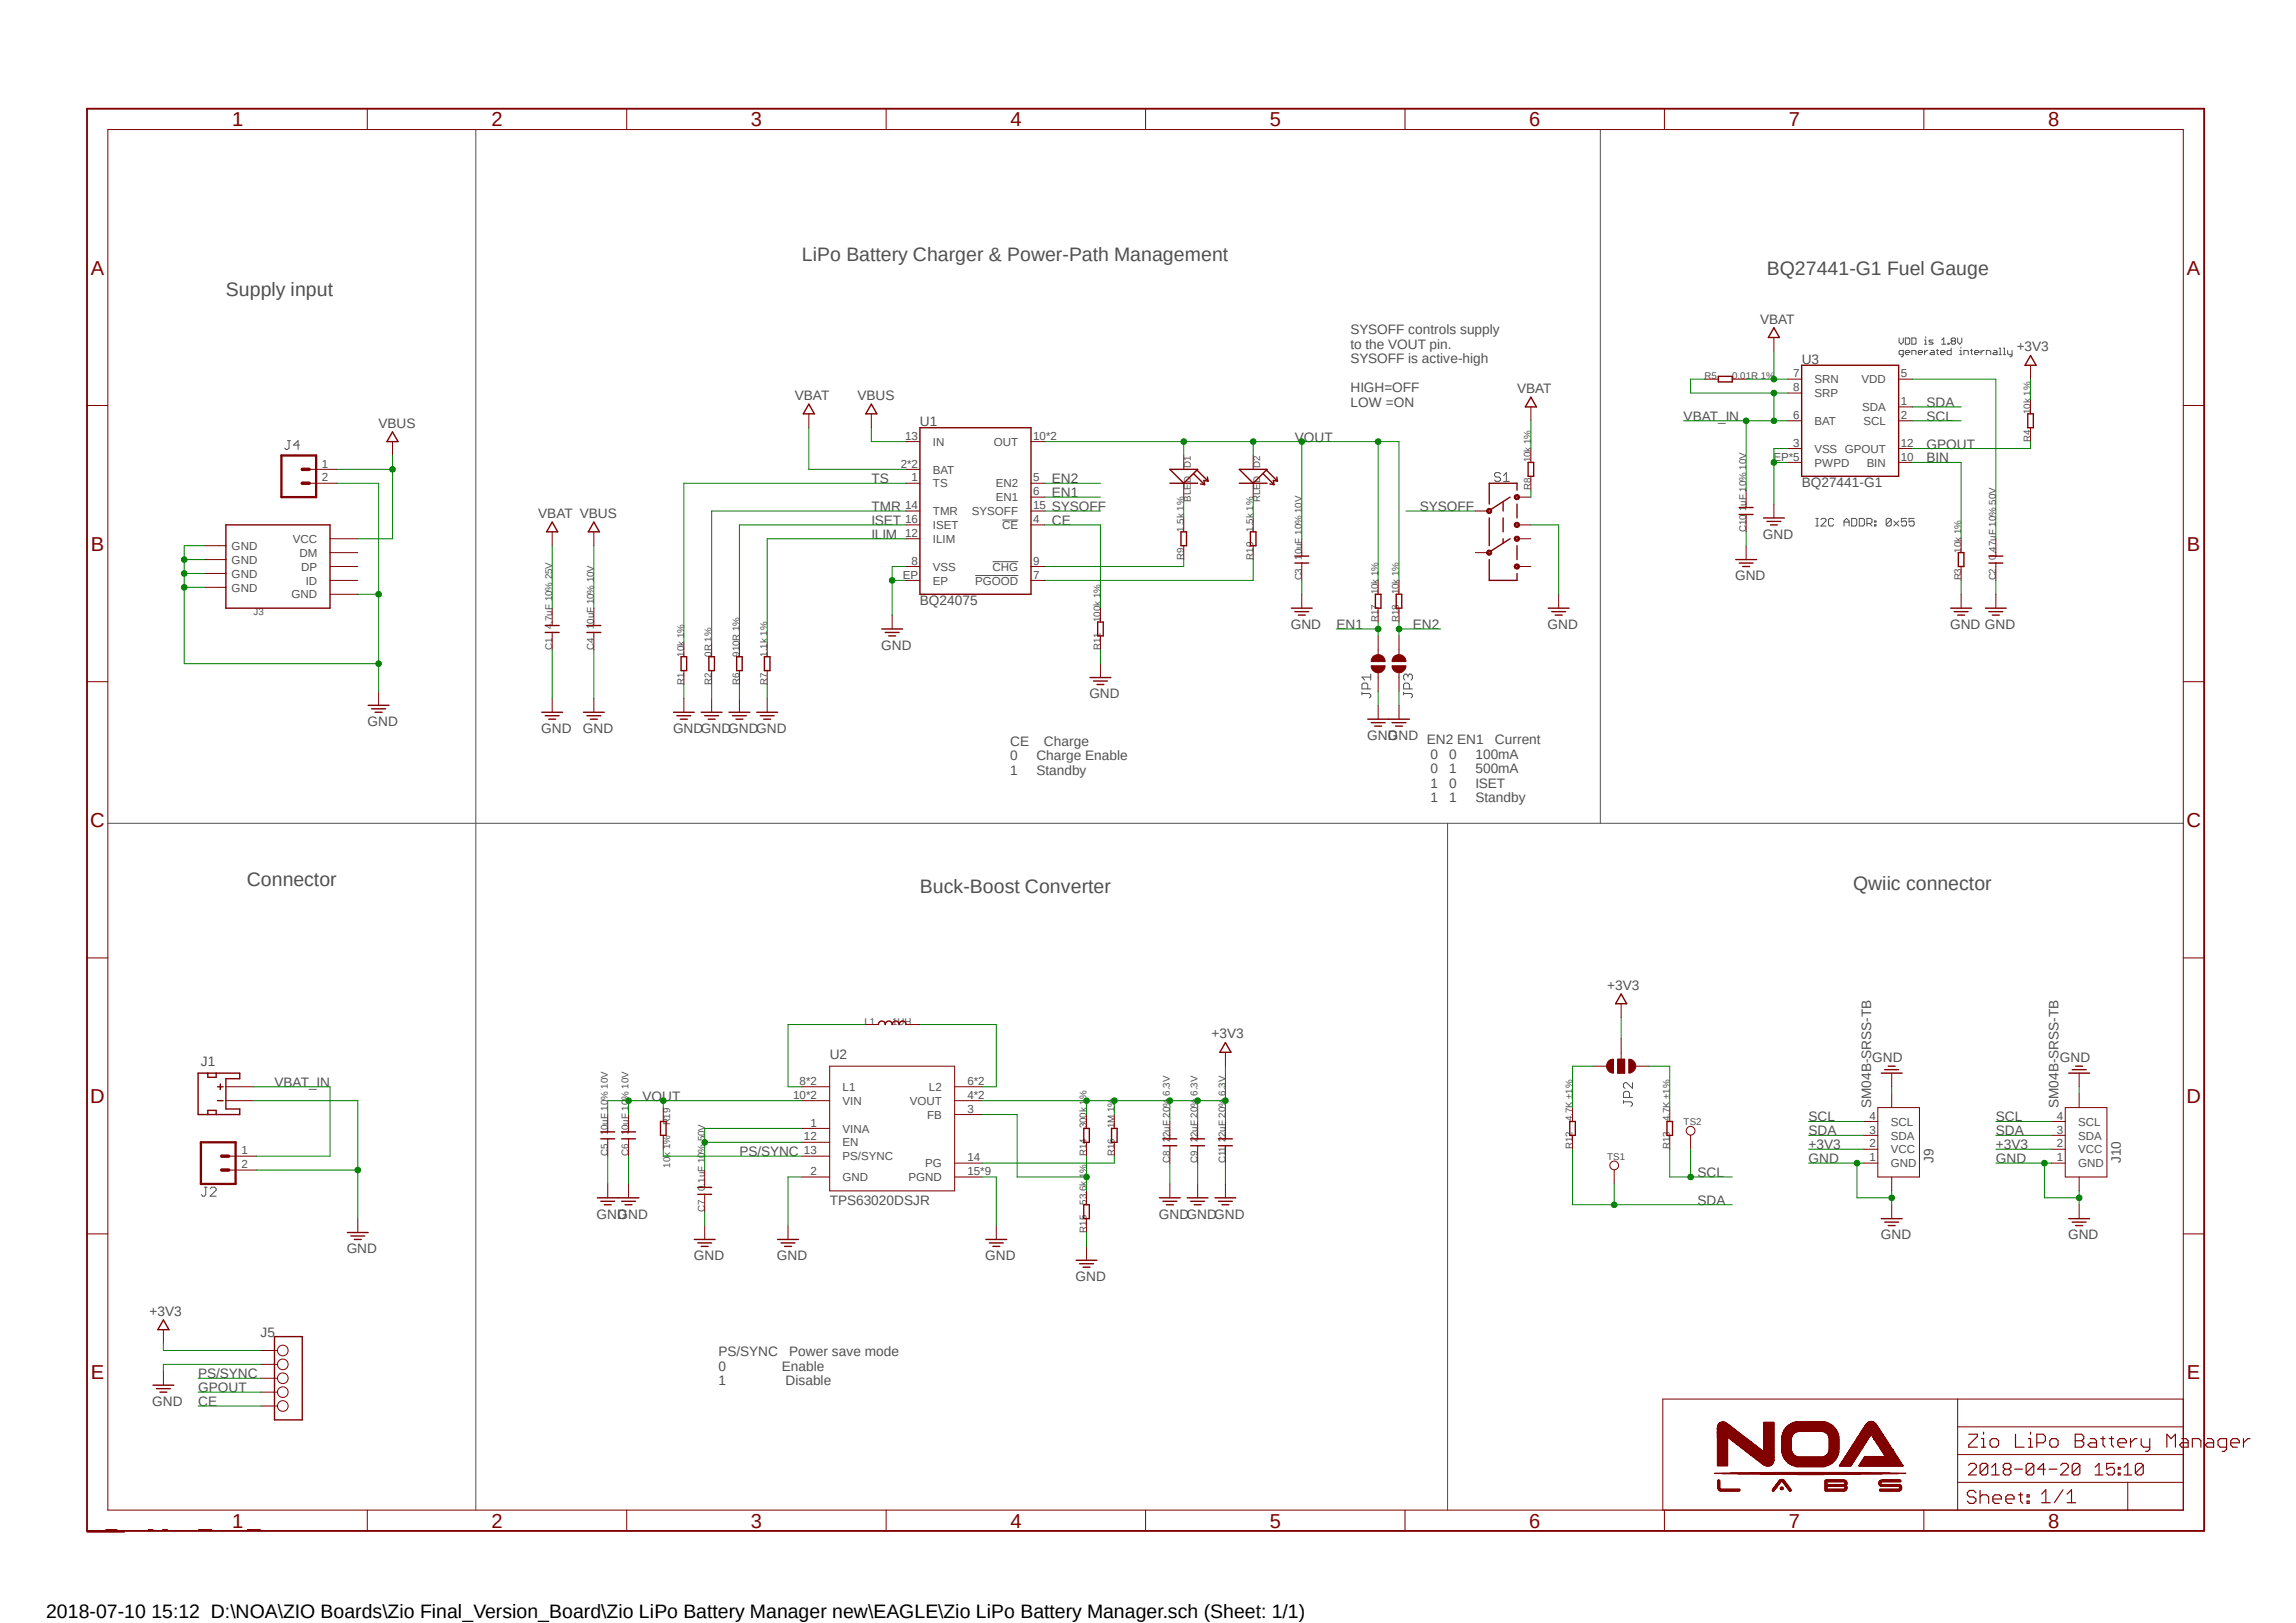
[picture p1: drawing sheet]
<svg xmlns="http://www.w3.org/2000/svg" width="420mm" height="297mm" viewBox="0 0 420 297" stroke-linecap="round" stroke-linejoin="round" font-family="sans-serif">
<defs><g id="words">
<g font-size="3.7" fill="#800000">
<text x="42.5" y="23.1">1</text>
<text x="89.9" y="23.1">2</text>
<text x="137.4" y="23.1">3</text>
<text x="184.8" y="23.1">4</text>
<text x="232.3" y="23.1">5</text>
<text x="279.7" y="23.1">6</text>
<text x="327.2" y="23.1">7</text>
<text x="374.7" y="23.1">8</text>
<text x="16.6" y="50.2">A</text>
<text x="400" y="50.2">A</text>
<text x="16.6" y="100.8">B</text>
<text x="400" y="100.8">B</text>
<text x="16.5" y="151.3">C</text>
<text x="400" y="151.3">C</text>
<text x="16.5" y="201.9">D</text>
<text x="400" y="201.9">D</text>
<text x="16.6" y="252.4">E</text>
<text x="400" y="252.4">E</text>
<text x="42.5" y="279.6">1</text>
<text x="89.9" y="279.6">2</text>
<text x="137.4" y="279.6">3</text>
<text x="184.8" y="279.6">4</text>
<text x="232.3" y="279.6">5</text>
<text x="279.7" y="279.6">6</text>
<text x="327.2" y="279.6">7</text>
<text x="374.7" y="279.6">8</text>
</g>
<g font-size="3.6" fill="#505050">
<text x="146.7" y="47.8">LiPo Battery Charger &amp; Power-Path Management</text>
<text x="323.2" y="50.3">BQ27441-G1 Fuel Gauge</text>
<text x="41.3" y="54.1">Supply input</text>
<text x="45.1" y="162.1">Connector</text>
<text x="168.3" y="163.4">Buck-Boost Converter</text>
<text x="339" y="162.9">Qwiic connector</text>
</g>
<text font-size="3.6" x="8.4" y="296.1">2018-07-10 15:12 D:\NOA\ZIO Boards\Zio Final_Version_Board\Zio LiPo Battery Manager new\EAGLE\Zio LiPo Battery Manager.sch (Sheet: 1/1)</text>
<g font-size="2.5" fill="#505050">
<text x="321.9" y="59.2">VBAT</text>
<text x="247" y="61.1">SYSOFF controls supply</text>
<text x="247" y="63.8">to the VOUT pin.</text>
<text x="368.9" y="64.3">+3V3</text>
<text x="247" y="66.5">SYSOFF is active-high</text>
<text x="247" y="71.8">HIGH=OFF</text>
<text x="277.5" y="71.9">VBAT</text>
<text x="329.6" y="66.6">U3</text>
<text x="145.4" y="73.2">VBAT</text>
<text x="156.9" y="73.2">VBUS</text>
<text x="247" y="74.5">LOW =ON</text>
<text x="308" y="77">VBAT_IN</text>
<text x="352.4" y="77">SCL</text>
<text x="352.4" y="74.5">SDA</text>
<text x="69.3" y="78.3">VBUS</text>
<text x="168.3" y="78">U1</text>
<text x="236.9" y="80.8">VOUT</text>
<text x="352.4" y="82.1">GPOUT</text>
<text x="159.4" y="88.4">TS</text>
<text x="192.4" y="88.4">EN2</text>
<text x="329.6" y="89.2">BQ27441-G1</text>
<text x="352.4" y="84.6">BIN</text>
<text x="98.5" y="94.8">VBAT VBUS</text>
<text x="159.4" y="93.5">TMR</text>
<text x="192.4" y="91">EN1</text>
<text x="192.4" y="93.5">SYSOFF</text>
<text x="259.7" y="93.5">SYSOFF</text>
<text x="159.4" y="96.1">ISET</text>
<text x="159.4" y="98.6">ILIM</text>
<text x="192.4" y="96.1">CE</text>
<text x="322.5" y="98.6">GND</text>
<text x="317.4" y="106.2">GND</text>
<text x="168.3" y="110.8">BQ24075</text>
<text x="161.2" y="118.9">GND</text>
<text x="236.1" y="115.1">GND</text>
<text x="244.5" y="115.1">EN1</text>
<text x="258.4" y="115.1">EN2</text>
<text x="283.1" y="115.1">GND</text>
<text x="356.7" y="115.1">GND GND</text>
<text x="199.3" y="127.8">GND</text>
<text x="67.2" y="132.9">GND</text>
<text x="99" y="134.2">GND</text>
<text x="106.6" y="134.2">GND</text>
<text x="123.1" y="134.2">GNDGNDGNDGND</text>
<text x="184.8" y="136.4">CE</text>
<text x="191" y="136.4">Charge</text>
<text x="250.1" y="135.4">GND</text>
<text x="253.9" y="135.4">GND</text>
<text x="261" y="136.2">EN2 EN1</text>
<text x="273.4" y="136.2">Current</text>
<text x="184.8" y="139.1">0</text>
<text x="184.8" y="141.8">1</text>
<text x="189.6" y="139.1">Charge Enable</text>
<text x="189.6" y="141.8">Standby</text>
<text x="261.7" y="138.9">0</text>
<text x="261.7" y="141.5">0</text>
<text x="265.1" y="138.9">0</text>
<text x="265.1" y="141.5">1</text>
<text x="269.9" y="138.9">100mA</text>
<text x="269.9" y="141.5">500mA</text>
<text x="261.7" y="144.2">1</text>
<text x="261.7" y="146.9">1</text>
<text x="265.1" y="144.2">0</text>
<text x="265.1" y="146.9">1</text>
<text x="269.9" y="144.2">ISET</text>
<text x="269.9" y="146.9">Standby</text>
<text x="294" y="181.1">+3V3</text>
<text x="221.6" y="190">+3V3</text>
<text x="36.7" y="195.1">J1</text>
<text x="151.8" y="193.8">U2</text>
<text x="342.5" y="194.4">GND</text>
<text x="376.8" y="194.4">GND</text>
<text x="50.2" y="198.9">VBAT_IN</text>
<text x="117.5" y="201.5">VOUT</text>
<text x="342.3" y="202.7" transform="rotate(-90 342.3 202.7)">SM04B-SRSS-TB</text>
<text x="376.5" y="202.7" transform="rotate(-90 376.5 202.7)">SM04B-SRSS-TB</text>
<text x="330.8" y="205.2">SCL</text>
<text x="330.8" y="207.8">SDA</text>
<text x="365.1" y="205.2">SCL</text>
<text x="365.1" y="207.8">SDA</text>
<text x="135.3" y="211.6">PS/SYNC</text>
<text x="310.5" y="215.4">SCL</text>
<text x="330.8" y="212.9">GND</text>
<text x="330.8" y="210.3">+3V3</text>
<text x="353.7" y="212.9" transform="rotate(-90 353.7 212.9)">J9</text>
<text x="365.1" y="212.9">GND</text>
<text x="365.1" y="210.3">+3V3</text>
<text x="387.9" y="212.9" transform="rotate(-90 387.9 212.9)">J10</text>
<text x="151.8" y="220.5">TPS63020DSJR</text>
<text x="310.5" y="220.5">SDA</text>
<text x="109.1" y="223">GND</text>
<text x="113" y="223">GND</text>
<text x="212" y="223">GNDGNDGND</text>
<text x="344" y="226.8">GND</text>
<text x="378.3" y="226.8">GND</text>
<text x="63.4" y="229.4">GND</text>
<text x="126.9" y="230.6">GND</text>
<text x="142.1" y="230.6">GND</text>
<text x="180.2" y="230.6">GND</text>
<text x="196.7" y="234.4">GND</text>
<text x="27.3" y="240.8">+3V3</text>
<text x="47.7" y="244.6">J5</text>
<text x="131.4" y="248.2">PS/SYNC</text>
<text x="131.4" y="250.8">0</text>
<text x="143" y="250.8">Enable</text>
<text x="144.4" y="248.2">Power save mode</text>
<text x="27.9" y="257.3">GND</text>
<text x="36.2" y="254.8">GPOUT</text>
<text x="36.2" y="257.3">CE</text>
<text x="36.2" y="252.2">PS/SYNC</text>
<text x="131.4" y="253.5">1</text>
<text x="143.7" y="253.5">Disable</text>
</g>
<g font-size="2.1" fill="#505050">
<text x="328" y="69">7</text>
<text x="328" y="71.6">8</text>
<text x="331.9" y="70.1">SRN</text>
<text x="340.5" y="70.1">VDD</text>
<text x="347.7" y="69">5</text>
<text x="328" y="76.7">6</text>
<text x="331.9" y="77.8">BAT</text>
<text x="331.9" y="72.7">SRP</text>
<text x="340.7" y="75.2">SDA</text>
<text x="340.9" y="77.8">SCL</text>
<text x="347.7" y="76.7">2</text>
<text x="347.7" y="74.1">1</text>
<text x="165.6" y="80.5">13</text>
<text x="170.6" y="81.6">IN</text>
<text x="181.8" y="81.6">OUT</text>
<text x="189" y="80.5">10*2</text>
<text x="328" y="81.7">3</text>
<text x="331.9" y="82.8">VSS GPOUT</text>
<text x="347.7" y="81.7">12</text>
<text x="58.9" y="85.6">1</text>
<text x="58.9" y="88.1">2</text>
<text x="164.8" y="85.6">2*2</text>
<text x="166.8" y="88.1">1</text>
<text x="170.6" y="89.2">TS</text>
<text x="170.6" y="86.7">BAT</text>
<text x="182.2" y="89.2">EN2</text>
<text x="189" y="88.1">5</text>
<text x="324.4" y="84.3">EP*5</text>
<text x="331.9" y="85.4">PWPD</text>
<text x="341.5" y="85.4">BIN</text>
<text x="347.7" y="84.3">10</text>
<text x="165.6" y="93.2">14</text>
<text x="165.6" y="95.7">16</text>
<text x="170.6" y="94.3">TMR</text>
<text x="177.8" y="94.3">SYSOFF</text>
<text x="182.2" y="91.7">EN1</text>
<text x="189" y="95.7">4</text>
<text x="189" y="90.6">6</text>
<text x="189" y="93.2">15</text>
<text x="42.4" y="100.6">GND</text>
<text x="53.6" y="99.4">VCC</text>
<text x="54.8" y="101.9">DM</text>
<text x="165.6" y="98.3">12</text>
<text x="170.6" y="99.4">ILIM</text>
<text x="170.6" y="96.8">ISET</text>
<text x="183.3" y="96.8">CE</text>
<text x="42.4" y="103.2">GND</text>
<text x="42.4" y="105.7">GND</text>
<text x="55.1" y="104.4">DP</text>
<text x="55.9" y="107">ID</text>
<text x="165.1" y="105.9">EP</text>
<text x="166.8" y="103.3">8</text>
<text x="170.6" y="104.4">VSS</text>
<text x="170.6" y="107">EP</text>
<text x="178.4" y="107">PGOOD</text>
<text x="181.6" y="104.4">CHG</text>
<text x="189" y="105.9">7</text>
<text x="189" y="103.3">9</text>
<text x="42.4" y="108.2">GND</text>
<text x="53.3" y="109.5">GND</text>
<text x="145.1" y="201.1">10*2</text>
<text x="146.3" y="198.5">8*2</text>
<text x="154.1" y="199.7">L1</text>
<text x="154.1" y="202.2">VIN</text>
<text x="166.4" y="202.2">VOUT</text>
<text x="169.9" y="199.7">L2</text>
<text x="177" y="203.6">3</text>
<text x="177" y="201.1">4*2</text>
<text x="177" y="198.5">6*2</text>
<text x="147.1" y="208.7">12</text>
<text x="148.3" y="206.2">1</text>
<text x="154.1" y="207.3">VINA</text>
<text x="154.1" y="209.8">EN</text>
<text x="169.6" y="204.7">FB</text>
<text x="342" y="210">2</text>
<text x="342" y="207.4">3</text>
<text x="342" y="204.9">4</text>
<text x="345.9" y="208.5">SDA</text>
<text x="345.9" y="206">SCL</text>
<text x="376.3" y="210">2</text>
<text x="376.3" y="207.4">3</text>
<text x="376.3" y="204.9">4</text>
<text x="380.2" y="208.5">SDA</text>
<text x="380.2" y="206">SCL</text>
<text x="44.2" y="211.2">1</text>
<text x="44.2" y="213.8">2</text>
<text x="147.1" y="211.2">13</text>
<text x="148.3" y="215.1">2</text>
<text x="154.1" y="212.3">PS/SYNC</text>
<text x="169.2" y="213.6">PG</text>
<text x="177" y="212.5">14</text>
<text x="177" y="215.1">15*9</text>
<text x="342" y="212.5">1</text>
<text x="345.9" y="213.6">GND</text>
<text x="345.9" y="211.1">VCC</text>
<text x="376.3" y="212.5">1</text>
<text x="380.2" y="213.6">GND</text>
<text x="380.2" y="211.1">VCC</text>
<text x="154.1" y="216.2">GND</text>
<text x="166.2" y="216.2">PGND</text>
</g>
<g font-size="1.8" fill="#505050">
<text x="311.8" y="69.4">R5</text>
<text x="316.9" y="69.4">0.01R 1%</text>
<text x="371.4" y="75.7" transform="rotate(-90 371.4 75.7)">10k 1%</text>
<text x="371.4" y="80.8" transform="rotate(-90 371.4 80.8)">R4</text>
<text x="217.8" y="85.6" transform="rotate(-90 217.8 85.6)">D1</text>
<text x="230.5" y="85.6" transform="rotate(-90 230.5 85.6)">D2</text>
<text x="280" y="89.7" transform="rotate(-90 280 89.7)">R8</text>
<text x="280" y="84.6" transform="rotate(-90 280 84.6)">10k 1%</text>
<text x="217.8" y="91.8" transform="rotate(-90 217.8 91.8)">BLED</text>
<text x="230.5" y="91.9" transform="rotate(-90 230.5 91.9)">RLED</text>
<text x="319.4" y="93.5" transform="rotate(-90 319.4 93.5)">1uF 10% 10V</text>
<text x="216.5" y="97.3" transform="rotate(-90 216.5 97.3)">1.5k 1%</text>
<text x="229.2" y="97.3" transform="rotate(-90 229.2 97.3)">1.5k 1%</text>
<text x="319.4" y="97.3" transform="rotate(-90 319.4 97.3)">C10</text>
<text x="358.7" y="101.1" transform="rotate(-90 358.7 101.1)">10k 1%</text>
<text x="216.5" y="102.4" transform="rotate(-90 216.5 102.4)">R9</text>
<text x="229.2" y="102.4" transform="rotate(-90 229.2 102.4)">R10</text>
<text x="238.1" y="106.2" transform="rotate(-90 238.1 106.2)">C3</text>
<text x="238.1" y="102.4" transform="rotate(-90 238.1 102.4)">10uF 10% 10V</text>
<text x="358.7" y="106.2" transform="rotate(-90 358.7 106.2)">R3</text>
<text x="365.1" y="106.2" transform="rotate(-90 365.1 106.2)">C2</text>
<text x="365.1" y="102.4" transform="rotate(-90 365.1 102.4)">0.47uF 10% 50V</text>
<text x="46.4" y="112.6">J3</text>
<text x="201.3" y="113.8" transform="rotate(-90 201.3 113.8)">100k 1%</text>
<text x="252.1" y="113.8" transform="rotate(-90 252.1 113.8)">R17</text>
<text x="252.1" y="108.8" transform="rotate(-90 252.1 108.8)">10k 1%</text>
<text x="255.9" y="113.8" transform="rotate(-90 255.9 113.8)">R18</text>
<text x="255.9" y="108.8" transform="rotate(-90 255.9 108.8)">10k 1%</text>
<text x="101" y="118.9" transform="rotate(-90 101 118.9)">C1</text>
<text x="101" y="115.1" transform="rotate(-90 101 115.1)">4.7uF 10% 25V</text>
<text x="108.6" y="118.9" transform="rotate(-90 108.6 118.9)">C4</text>
<text x="108.6" y="115.1" transform="rotate(-90 108.6 115.1)">10uF 10% 10V</text>
<text x="201.3" y="118.9" transform="rotate(-90 201.3 118.9)">R11</text>
<text x="125.1" y="125.3" transform="rotate(-90 125.1 125.3)">R1</text>
<text x="125.1" y="120.2" transform="rotate(-90 125.1 120.2)">10k 1%</text>
<text x="130.2" y="125.3" transform="rotate(-90 130.2 125.3)">R2</text>
<text x="130.2" y="120.2" transform="rotate(-90 130.2 120.2)">0R 1%</text>
<text x="135.3" y="125.3" transform="rotate(-90 135.3 125.3)">R6</text>
<text x="135.3" y="120.2" transform="rotate(-90 135.3 120.2)">910R 1%</text>
<text x="140.3" y="125.3" transform="rotate(-90 140.3 125.3)">R7</text>
<text x="140.3" y="120.2" transform="rotate(-90 140.3 120.2)">1.1k 1%</text>
<text x="158.1" y="187.5">L1</text>
<text x="163.2" y="187.5">1UH</text>
<text x="111.2" y="207.8" transform="rotate(-90 111.2 207.8)">10uF 10% 10V</text>
<text x="115" y="207.8" transform="rotate(-90 115 207.8)">10uF 10% 10V</text>
<text x="122.6" y="206" transform="rotate(-90 122.6 206)">R19</text>
<text x="198.8" y="206.5" transform="rotate(-90 198.8 206.5)">300k 1%</text>
<text x="203.8" y="206.5" transform="rotate(-90 203.8 206.5)">1M 1%</text>
<text x="214" y="209" transform="rotate(-90 214 209)">22uF 20% 6.3V</text>
<text x="219.1" y="209" transform="rotate(-90 219.1 209)">22uF 20% 6.3V</text>
<text x="224.2" y="209" transform="rotate(-90 224.2 209)">22uF 20% 6.3V</text>
<text x="287.7" y="205.2" transform="rotate(-90 287.7 205.2)">4.7K ±1%</text>
<text x="305.4" y="205.2" transform="rotate(-90 305.4 205.2)">4.7K ±1%</text>
<text x="308" y="205.9">TS2</text>
<text x="111.2" y="211.6" transform="rotate(-90 111.2 211.6)">C5</text>
<text x="115" y="211.6" transform="rotate(-90 115 211.6)">C6</text>
<text x="122.6" y="213.7" transform="rotate(-90 122.6 213.7)">10k 1%</text>
<text x="198.8" y="211.6" transform="rotate(-90 198.8 211.6)">R14</text>
<text x="203.8" y="211.6" transform="rotate(-90 203.8 211.6)">R16</text>
<text x="214" y="212.9" transform="rotate(-90 214 212.9)">C8</text>
<text x="219.1" y="212.9" transform="rotate(-90 219.1 212.9)">C9</text>
<text x="224.2" y="212.9" transform="rotate(-90 224.2 212.9)">C11</text>
<text x="287.7" y="210.3" transform="rotate(-90 287.7 210.3)">R12</text>
<text x="294" y="212.2">TS1</text>
<text x="305.4" y="210.3" transform="rotate(-90 305.4 210.3)">R13</text>
<text x="128.9" y="221.7" transform="rotate(-90 128.9 221.7)">C7</text>
<text x="128.9" y="217.9" transform="rotate(-90 128.9 217.9)">0.1uF 10% 50V</text>
<text x="198.8" y="220.5" transform="rotate(-90 198.8 220.5)">53.6k 1%</text>
<text x="198.8" y="225.6" transform="rotate(-90 198.8 225.6)">R15</text>
</g>
</g></defs>
<path d="M15.4 19.6l397.8 261.3M413.2 19.6l-397.8 261.3" fill="none" stroke="#fff" stroke-width=".18"/>
<g fill="none" stroke="#505050" stroke-width=".18">
<path d="M87 23.7v252.7M292.7 23.7v127M347.4 61.8v.8l.4 .4 .3-.4v-.8M348.1 64.9h-.5l-.2-.2v-.4l.2-.2h.5v1l-.3 .2M348.5 61.8h.6l.2 .2v.8l-.2 .2h-.6zM348.5 64.5h.8v-.2l-.2-.2h-.4l-.2 .2v.4l.2 .2h.4M349.7 61.8h.6l.2 .2v.8l-.2 .2h-.6zM349.7 64.9v-.8h.6l.2 .2v.6M350.9 64.5h.8v-.2l-.2-.2h-.4l-.2 .2v.4l.2 .2h.4M352 63h.4M352 62.2h.3v.8M352 64.1v.8"/>
<path d="M352.3 61.6v.2M352.6 64.1h-.2l-.4 .4M353.2 64.1h.4l.2 .2v.6h-.6l-.2-.2 .2-.2h.6M353.6 62.2h-.6l-.2 .2 .2 .2h.4l.2 .2-.2 .2h-.6M354.2 64.1h.4M354.4 63.9v.8l.2 .2M355 64.5h.8v-.2l-.2-.2h-.4l-.2 .2v.4l.2 .2h.4M355.2 63h.7M355.2 62.2l.4-.4v1.2M356.3 62.8h.2v.2h-.2zM356.9 63.7v1.2h-.6l-.1-.2v-.4l.1-.2h.6M357.1 62.4l-.2 .2v.2l.2 .2h.4l.2-.2v-.2l-.2-.2"/>
<path d="M357.1 62.4l-.2-.2v-.2l.2-.2h.4l.2 .2v.2l-.2 .2M357.1 62.4h.4M358.1 61.8v.8l.4 .4 .4-.4v-.8M358.5 64.1h.2v.8M358.5 64.9h.4M358.7 63.5v.2M359.2 64.9v-.8h.6l.2 .2v.6M360.4 64.1h.4M360.6 63.9v.8l.2 .2M361.2 64.5h.8v-.2l-.2-.2h-.4l-.2 .2v.4l.2 .2h.4M362.4 64.1v.8M363 64.1h-.2l-.4 .4"/>
<path d="M363.3 64.9v-.8h.6l.3 .2v.6M364.7 64.1h.4l.2 .2v.6h-.6l-.2-.2 .2-.2h.6M365.7 64.9h.4M365.7 63.7h.2v1.2M366.5 64.9h.4M366.5 63.7h.1v1.2M367.2 64.1v.6l.3 .2h.5M368 64.1v1l-.4 .2M52.6 80.6h.5M52.9 80.6v1.4l-.3 .3h-.3l-.2-.3M54.8 81.4h-1.1l.8-.8v1.7M183.3 95.2h3"/>
<path d="M274.5 86.7l-.3-.2h-.6l-.2 .2v.3l.2 .3h.6l.3 .3v.2l-.3 .3h-.6l-.2-.3M275 88.1h1.1M275 87l.5-.5v1.6M332.1 96.3h.5M332.1 94.9h.5M332.4 94.9v1.4M333.1 95.1l.2-.2h.5l.2 .2v.2l-.9 1h.9M335.4 95.1l-.2-.2h-.5l-.2 .2v.9l.2 .3h.5l.2-.3M337.3 96.3v-1l.5-.4 .4 .4v1M337.3 95.5h.9M338.7 94.9h.7l.2 .2v.9l-.2 .3h-.7zM340.1 94.9h.7l.2 .2v.9l-.2 .3h-.7z"/>
<path d="M341.5 95.8h.7l.2-.3v-.4l-.2-.2h-.7v1.4M342 95.8l.4 .5M342.9 96h.3v.3h-.3zM342.9 95.3h.3v.2h-.3zM345.9 95.1v.9l-.2 .3h-.5l-.2-.3M345.9 95.1l-.2-.2h-.5l-.2 .2v.9M345.9 95.1l-.9 .9M346.4 95.3l.9 1M347.3 95.3l-.9 1M348.7 94.9h-.9v.6l.5-.2h.2l.2 .2v.5l-.2 .3h-.4l-.3-.3M350.1 94.9h-.9v.6l.5-.2h.2l.2 .2v.5l-.2 .3h-.4l-.3-.3M178.4 105.3h7.9"/>
<path d="M181.6 102.8h4.7M249.1 126.9h1.4l.2 .3v.3l-.2 .2M249.1 126.7v.5M250.2 126.1v-.8l-.3-.3h-.5l-.3 .3v.8h1.6M250.7 123.4v1.1M250.7 123.9h-1.6l.5 .6M256.8 126.9h1.3l.3 .3v.3l-.3 .2M256.8 126.7v.5M257.6 123.7l.2-.3h.3l.3 .3v.5l-.3 .3M257.6 123.7l-.3-.3h-.3l-.2 .3v.5l.2 .3M257.6 123.7v.2M257.8 126.1v-.8l-.2-.3h-.6l-.2 .3v.8h1.6"/>
<path d="M19.7 150.7h379.7M264.8 150.7v125.7M298.6 198.1v1.1l-1.1-1.1h-.2l-.3 .3v.5l.3 .3M37.4 217.3h.5M37.6 217.3v1.3l-.2 .3h-.3l-.3-.3M38.4 217.6l.3-.3h.6l.2 .3v.2l-1.1 1.1h1.1M297 201.6h1.3l.3 .3v.3l-.3 .3M297 201.4v.5M298.1 200.8v-.8l-.3-.3h-.5l-.3 .3v.8h1.6"/>
</g>
<path d="M36.2 196.4h7.7v1h-2.6v5.5h2.6v1.1h-7.7zM38 196.4v.7h1.5v-.7M39.8 198.9h1M40.3 198.4v1M38 204v-.8h1.5v.8M39.8 201.4h1" fill="none" stroke="#800000" stroke-width=".25"/>
<g fill="none" stroke="#800000" stroke-width=".18">
<path d="M67.2 19.9v3.8M114.6 19.9v3.8M162.1 19.9v3.8M209.5 19.9v3.8M257 19.9v3.8M304.5 19.9v3.8M351.9 19.9v3.8M19.7 23.7h379.7v252.7h-379.7zM15.9 74.2h3.8M399.4 74.2h3.8M56.6 85.9h5M56.6 88.4h5"/>
<path d="M15.9 124.8h3.8M399.4 124.8h3.8M15.9 175.3h3.8M399.4 175.3h3.8M41.3 198.9h5.1M41.3 201.4h5.1M41.8 211.6h5.1M41.8 214.1h5.1M15.9 225.8h3.8M399.4 225.8h3.8M358.1 256v20.4M399.4 256h-95.2v20.4"/>
<path d="M19.3 279.9h2.1M19.5 280h1.9M19.7 280h1.7M27.1 280h.8M27.1 279.9h.9M29.8 280h.8M29.8 279.9h.8M36.4 280h2.1M36.4 280h2.3M36.4 279.9h2.3M45.3 280h2.2M45.3 279.9h2.3"/>
<path d="M67.2 276.4v3.8M114.6 276.4v3.8M162.1 276.4v3.8M209.5 276.4v3.8M257 276.4v3.8M304.5 276.4v3.8M351.9 276.4v3.8M358.1 271.3h41.3M358.1 266.2h41.3M358.1 261.1h41.3M389.2 271.3v5.1M15.9 280.3l6.9 .1z"/>
<path d="M15.9 280.3h6.9"/>
</g>
<path d="M51.5 83.4h6.3v7.6h-6.3zM36.7 209h6.4v7.7h-6.4z" fill="none" stroke="#800000" stroke-width=".42"/>
<path d="M55.3 88.4h1.3M55.3 85.9h1.3M40.6 214.1h1.2M40.6 211.6h1.2" fill="none" stroke="#800000" stroke-width=".64"/>
<g fill="none" stroke="#800000" stroke-width=".21">
<path d="M360.1 268.1l.4-.3h.6l.4 .3v.4l-1.4 1.4h1.4M360.1 262.5h1.6v.4l-1.6 1.5v.4h1.6M361.4 273.2l-.4-.4h-.7l-.4 .4v.4l.4 .3h.7l.4 .4v.4l-.4 .4h-.7l-.4-.4M362.2 272.8v2.3M362.2 273.9l.4-.3h.8l.4 .3v1.2M362.5 264.8h.7M362.5 263.3h.3v1.5M362.8 262.1v.4M363.6 268.1v1.5l-.3 .3h-.7l-.4-.3M363.6 268.1l-.3-.3h-.7l-.4 .3v1.5M363.6 268.1l-1.4 1.5M364 263.7l.4-.4h.8l.4 .4v.7l-.4 .4h-.8l-.4-.4z"/>
<path d="M364.3 269.9h1.4M364.3 268.5l.7-.7v2.1M364.5 274.3h1.6v-.4l-.4-.3h-.8l-.4 .3v.8l.4 .4h.8M366.8 268.9l-.4 .3v.4l.4 .3h.7l.3-.3v-.4l-.3-.3M366.8 268.9l-.4-.4v-.4l.4-.3h.7l.3 .3v.4l-.3 .4M366.8 268.9h.7M366.9 274.3h1.5v-.4l-.4-.3h-.7l-.4 .3v.8l.4 .4h.7M368.5 268.9h1.5M368.7 262.5v2.3h1.5M369.2 273.6h.8M369.6 273.2v1.5l.4 .4M370.8 273.6h.4v.3h-.4z"/>
<path d="M370.8 274.7h.4v.4h-.4zM371.1 264.8h.7M371.1 263.3h.3v1.5M371.4 262.1v.4M372 268.1v1.5l-.3 .3h-.7l-.4-.3M372 268.1l-.3-.3h-.7l-.4 .3v1.5M372 268.1l-1.4 1.5M372.6 264h1.2l.3-.3v-.8l-.3-.4h-1.2v2.3M373.5 273.4l.7-.8v2.4M373.5 275h1.5M374.1 268.9h-1.4l1.1-1.1v2.1M374.8 268.9h1.5"/>
<path d="M374.9 263.7l.4-.4h.8l.4 .4v.7l-.4 .4h-.8l-.4-.4zM376.9 268.1l.4-.3h.7l.3 .3v.4l-1.4 1.4h1.4M377.4 272.6l-1.6 2.4M378.1 275h1.6M378.1 273.4l.8-.8v2.4M379.6 262.5h1.2l.4 .4v.4l-.4 .4 .4 .3v.4l-.4 .4h-1.2zM379.6 263.7h1.2M380.4 268.1v1.5l-.3 .3h-.7l-.3-.3M380.4 268.1l-.3-.3h-.7l-.3 .3v1.5M380.4 268.1l-1.3 1.5M382.4 263.3h.7l.4 .4v1.1h-1.1l-.5-.4 .5-.4h1.1M383.2 269.9h1.5"/>
<path d="M383.2 268.5l.8-.7v2.1M384.3 263.3h.8M384.7 262.9v1.5l.4 .4M385.8 263.3h.8M386.2 262.9v1.5l.4 .4M386.8 267.8h-1.4v1.1l.7-.4h.3l.4 .4v.7l-.4 .3h-.7l-.3-.3M387.4 264h1.6v-.3l-.4-.4h-.8l-.4 .4v.7l.4 .4h.8M387.5 269.6h.3v.3h-.3zM387.5 268.5h.3v.4h-.3zM388.5 269.9h1.4M388.5 268.5l.7-.7v2.1M389.7 263.3v1.5"/>
<path d="M390.9 263.3h-.4l-.8 .7M391.7 263.3v1.1l.4 .4h1.1M392 268.1v1.5l-.3 .3h-.7l-.4-.3M392 268.1l-.3-.3h-.7l-.4 .3v1.5M392 268.1l-1.4 1.5M393.2 263.3v1.9l-.3 .4h-.4M396.4 264.8v-2.3l.7 .8 .8-.8v2.3M399.1 263.3h.8l.4 .4v1.1h-1.2l-.4-.4 .4-.4h1.2M401 264.8v-1.5h1.2l.4 .4v1.1M403.8 263.3h.7l.4 .4v1.1h-1.1l-.4-.4 .4-.4h1.1M407.3 264.8h-1.2l-.4-.4v-.7l.4-.4h1.2v1.9l-.4 .4h-.4M408.1 264h1.5v-.3l-.4-.4h-.8l-.3 .4v.7l.3 .4h.8"/>
<path d="M410.4 263.3v1.5M411.6 263.3h-.4l-.8 .7"/>
</g>
<path d="M15.9 19.9h387.3v260.3h-387.3z" fill="none" stroke="#800000" stroke-width=".34"/>
<path d="M324.3 272.8l.1 .1z" fill-rule="evenodd" fill="#800000"/>
<path d="M324.3 272.8l.1 .1z" fill="none" stroke="#800000" stroke-width=".18"/>
<path d="M327.4 272.8l.1 .1z" fill-rule="evenodd" fill="#800000"/>
<path d="M314.6 272.8l3.6 .1zM314.6 272.8h3.6M327.4 272.8l.1 .1z" fill="none" stroke="#800000" stroke-width=".18"/>
<path d="M324.2 272.8l.3 .1z" fill-rule="evenodd" fill="#800000"/>
<path d="M324.2 272.8l.3 .1z" fill="none" stroke="#800000" stroke-width=".18"/>
<path d="M327.3 272.8l.3 .1z" fill-rule="evenodd" fill="#800000"/>
<path d="M314.5 272.8h3.8zM314.5 272.8h3.8M327.3 272.8l.3 .1zM333.9 272.8l3.5 .1zM333.9 272.8h3.5M343.9 272.8l3.6 .1zM343.9 272.8h3.6" fill="none" stroke="#800000" stroke-width=".18"/>
<path d="M324.2 272.8h.3z" fill-rule="evenodd" fill="#800000"/>
<path d="M324.2 272.8h.3z" fill="none" stroke="#800000" stroke-width=".18"/>
<path d="M327.3 272.8h.3z" fill-rule="evenodd" fill="#800000"/>
<path d="M314.5 272.7l3.7 .1zM314.5 272.8h3.7M327.3 272.8h.3zM333.8 272.8h3.8zM333.8 272.8h3.8M343.8 272.8h3.8zM343.8 272.8h3.8" fill="none" stroke="#800000" stroke-width=".18"/>
<path d="M324.2 272.7l.4 .1z" fill-rule="evenodd" fill="#800000"/>
<path d="M324.2 272.7l.4 .1z" fill="none" stroke="#800000" stroke-width=".18"/>
<path d="M327.3 272.7l.3 .1z" fill-rule="evenodd" fill="#800000"/>
<path d="M314.4 272.7l3.8 .1zM314.4 272.7h3.8M327.3 272.7l.3 .1zM333.8 272.7l3.9 .1zM333.8 272.8h3.9M343.8 272.7l3.8 .1zM343.8 272.8h3.8" fill="none" stroke="#800000" stroke-width=".18"/>
<path d="M324.2 272.7l.4 .1z" fill-rule="evenodd" fill="#800000"/>
<path d="M324.2 272.7l.4 .1z" fill="none" stroke="#800000" stroke-width=".18"/>
<path d="M327.2 272.7l.5 .1z" fill-rule="evenodd" fill="#800000"/>
<path d="M314.4 272.6l3.9 .1zM314.4 272.7h3.9M327.2 272.7l.5 .1zM333.8 272.7l3.9 .1zM333.8 272.7h3.9M343.8 272.7l3.9 .1zM343.8 272.7h3.9" fill="none" stroke="#800000" stroke-width=".18"/>
<path d="M324.2 272.6l.4 .1z" fill-rule="evenodd" fill="#800000"/>
<path d="M324.2 272.6l.4 .1z" fill="none" stroke="#800000" stroke-width=".18"/>
<path d="M327.2 272.6l.4 .1z" fill-rule="evenodd" fill="#800000"/>
<path d="M314.4 272.5l3.9 .1zM314.4 272.6h3.9M327.2 272.6l.4 .1zM333.8 272.6l3.9 .1zM333.8 272.7h3.9M343.8 272.6l3.9 .1zM343.8 272.7h3.9" fill="none" stroke="#800000" stroke-width=".18"/>
<path d="M324.2 272.5l.5 .1z" fill-rule="evenodd" fill="#800000"/>
<path d="M324.2 272.5l.5 .1z" fill="none" stroke="#800000" stroke-width=".18"/>
<path d="M325.8 272.5l.3 .1z" fill-rule="evenodd" fill="#800000"/>
<path d="M325.8 272.5l.3 .1z" fill="none" stroke="#800000" stroke-width=".18"/>
<path d="M327.2 272.5l.4 .1z" fill-rule="evenodd" fill="#800000"/>
<path d="M314.3 272.5l3.9 .1zM314.3 272.5h3.9M327.2 272.5l.4 .1zM333.8 272.5l3.9 .1zM333.8 272.6h3.9M343.8 272.5l4 .1zM343.8 272.6h4" fill="none" stroke="#800000" stroke-width=".18"/>
<path d="M324.3 272.5l.4 .1z" fill-rule="evenodd" fill="#800000"/>
<path d="M324.3 272.5l.4 .1z" fill="none" stroke="#800000" stroke-width=".18"/>
<path d="M325.7 272.5l.4 .1z" fill-rule="evenodd" fill="#800000"/>
<path d="M325.7 272.5l.4 .1z" fill="none" stroke="#800000" stroke-width=".18"/>
<path d="M327.1 272.5l.5 .1z" fill-rule="evenodd" fill="#800000"/>
<path d="M327.1 272.5l.5 .1zM333.8 272.5l3.9 .1zM333.8 272.5h3.9M343.9 272.5l3.9 .1zM343.9 272.5h3.9" fill="none" stroke="#800000" stroke-width=".18"/>
<path d="M314.3 272.5h.5z" fill-rule="evenodd" fill="#800000"/>
<path d="M314.3 272.5h.5z" fill="none" stroke="#800000" stroke-width=".18"/>
<path d="M324.3 272.5h.5z" fill-rule="evenodd" fill="#800000"/>
<path d="M324.3 272.5h.5z" fill="none" stroke="#800000" stroke-width=".18"/>
<path d="M325.7 272.5h.4z" fill-rule="evenodd" fill="#800000"/>
<path d="M325.7 272.5h.4z" fill="none" stroke="#800000" stroke-width=".18"/>
<path d="M327.1 272.5h.4z" fill-rule="evenodd" fill="#800000"/>
<path d="M327.1 272.5h.4z" fill="none" stroke="#800000" stroke-width=".18"/>
<path d="M333.8 272.5h.4z" fill-rule="evenodd" fill="#800000"/>
<path d="M333.8 272.5h.4z" fill="none" stroke="#800000" stroke-width=".18"/>
<path d="M337.3 272.5h.5z" fill-rule="evenodd" fill="#800000"/>
<path d="M337.3 272.5h.5z" fill="none" stroke="#800000" stroke-width=".18"/>
<path d="M347.3 272.5h.6z" fill-rule="evenodd" fill="#800000"/>
<path d="M347.3 272.5h.6z" fill="none" stroke="#800000" stroke-width=".18"/>
<path d="M314.3 272.4l.4 .1z" fill-rule="evenodd" fill="#800000"/>
<path d="M314.3 272.4l.4 .1z" fill="none" stroke="#800000" stroke-width=".18"/>
<path d="M324.3 272.4l.4 .1z" fill-rule="evenodd" fill="#800000"/>
<path d="M324.3 272.4l.4 .1z" fill="none" stroke="#800000" stroke-width=".18"/>
<path d="M325.7 272.4l.5 .1z" fill-rule="evenodd" fill="#800000"/>
<path d="M325.7 272.4l.5 .1z" fill="none" stroke="#800000" stroke-width=".18"/>
<path d="M327.1 272.4l.4 .1z" fill-rule="evenodd" fill="#800000"/>
<path d="M327.1 272.4l.4 .1z" fill="none" stroke="#800000" stroke-width=".18"/>
<path d="M333.8 272.4l.4 .1z" fill-rule="evenodd" fill="#800000"/>
<path d="M333.8 272.4l.4 .1z" fill="none" stroke="#800000" stroke-width=".18"/>
<path d="M337.4 272.4l.4 .1z" fill-rule="evenodd" fill="#800000"/>
<path d="M337.4 272.4l.4 .1z" fill="none" stroke="#800000" stroke-width=".18"/>
<path d="M347.4 272.4l.5 .1z" fill-rule="evenodd" fill="#800000"/>
<path d="M347.4 272.4l.5 .1z" fill="none" stroke="#800000" stroke-width=".18"/>
<path d="M314.3 272.4l.3 .1z" fill-rule="evenodd" fill="#800000"/>
<path d="M314.3 272.4l.3 .1z" fill="none" stroke="#800000" stroke-width=".18"/>
<path d="M324.4 272.4l.4 .1z" fill-rule="evenodd" fill="#800000"/>
<path d="M324.4 272.4l.4 .1z" fill="none" stroke="#800000" stroke-width=".18"/>
<path d="M325.7 272.4l.5 .1z" fill-rule="evenodd" fill="#800000"/>
<path d="M325.7 272.4l.5 .1z" fill="none" stroke="#800000" stroke-width=".18"/>
<path d="M327 272.4l.5 .1z" fill-rule="evenodd" fill="#800000"/>
<path d="M327 272.4l.5 .1z" fill="none" stroke="#800000" stroke-width=".18"/>
<path d="M333.8 272.4l.4 .1z" fill-rule="evenodd" fill="#800000"/>
<path d="M333.8 272.4l.4 .1z" fill="none" stroke="#800000" stroke-width=".18"/>
<path d="M337.4 272.4l.5 .1z" fill-rule="evenodd" fill="#800000"/>
<path d="M337.4 272.4l.5 .1z" fill="none" stroke="#800000" stroke-width=".18"/>
<path d="M347.5 272.4l.3 .1z" fill-rule="evenodd" fill="#800000"/>
<path d="M347.5 272.4l.3 .1z" fill="none" stroke="#800000" stroke-width=".18"/>
<path d="M314.2 272.3l.4 .1z" fill-rule="evenodd" fill="#800000"/>
<path d="M314.2 272.3l.4 .1z" fill="none" stroke="#800000" stroke-width=".18"/>
<path d="M324.4 272.3l.4 .1z" fill-rule="evenodd" fill="#800000"/>
<path d="M324.4 272.3l.4 .1z" fill="none" stroke="#800000" stroke-width=".18"/>
<path d="M325.7 272.3l.5 .1z" fill-rule="evenodd" fill="#800000"/>
<path d="M325.7 272.3l.5 .1z" fill="none" stroke="#800000" stroke-width=".18"/>
<path d="M327 272.3l.4 .1z" fill-rule="evenodd" fill="#800000"/>
<path d="M327 272.3l.4 .1z" fill="none" stroke="#800000" stroke-width=".18"/>
<path d="M333.8 272.3l.4 .1z" fill-rule="evenodd" fill="#800000"/>
<path d="M333.8 272.3l.4 .1z" fill="none" stroke="#800000" stroke-width=".18"/>
<path d="M337.5 272.3l.3 .1z" fill-rule="evenodd" fill="#800000"/>
<path d="M337.5 272.3l.3 .1z" fill="none" stroke="#800000" stroke-width=".18"/>
<path d="M347.5 272.3l.4 .1z" fill-rule="evenodd" fill="#800000"/>
<path d="M347.5 272.3l.4 .1z" fill="none" stroke="#800000" stroke-width=".18"/>
<path d="M314.2 272.3l.4 .1z" fill-rule="evenodd" fill="#800000"/>
<path d="M314.2 272.3l.4 .1z" fill="none" stroke="#800000" stroke-width=".18"/>
<path d="M324.4 272.3l.5 .1z" fill-rule="evenodd" fill="#800000"/>
<path d="M324.4 272.3l.5 .1z" fill="none" stroke="#800000" stroke-width=".18"/>
<path d="M325.7 272.3l.5 .1z" fill-rule="evenodd" fill="#800000"/>
<path d="M325.7 272.3l.5 .1z" fill="none" stroke="#800000" stroke-width=".18"/>
<path d="M327 272.3l.4 .1z" fill-rule="evenodd" fill="#800000"/>
<path d="M327 272.3l.4 .1z" fill="none" stroke="#800000" stroke-width=".18"/>
<path d="M333.8 272.3l.4 .1z" fill-rule="evenodd" fill="#800000"/>
<path d="M333.8 272.3l.4 .1z" fill="none" stroke="#800000" stroke-width=".18"/>
<path d="M337.5 272.3l.4 .1z" fill-rule="evenodd" fill="#800000"/>
<path d="M337.5 272.3l.4 .1z" fill="none" stroke="#800000" stroke-width=".18"/>
<path d="M347.5 272.3l.4 .1z" fill-rule="evenodd" fill="#800000"/>
<path d="M347.5 272.3l.4 .1z" fill="none" stroke="#800000" stroke-width=".18"/>
<path d="M314.2 272.2l.4 .1z" fill-rule="evenodd" fill="#800000"/>
<path d="M314.2 272.2l.4 .1z" fill="none" stroke="#800000" stroke-width=".18"/>
<path d="M324.4 272.2l.6 .1z" fill-rule="evenodd" fill="#800000"/>
<path d="M324.4 272.2l.6 .1z" fill="none" stroke="#800000" stroke-width=".18"/>
<path d="M325.7 272.2l.5 .1z" fill-rule="evenodd" fill="#800000"/>
<path d="M325.7 272.2l.5 .1z" fill="none" stroke="#800000" stroke-width=".18"/>
<path d="M326.9 272.2l.5 .1z" fill-rule="evenodd" fill="#800000"/>
<path d="M326.9 272.2l.5 .1z" fill="none" stroke="#800000" stroke-width=".18"/>
<path d="M333.8 272.2l.4 .1z" fill-rule="evenodd" fill="#800000"/>
<path d="M333.8 272.2l.4 .1z" fill="none" stroke="#800000" stroke-width=".18"/>
<path d="M337.5 272.2l.4 .1z" fill-rule="evenodd" fill="#800000"/>
<path d="M337.5 272.2l.4 .1z" fill="none" stroke="#800000" stroke-width=".18"/>
<path d="M347.5 272.2l.4 .1z" fill-rule="evenodd" fill="#800000"/>
<path d="M347.5 272.2l.4 .1z" fill="none" stroke="#800000" stroke-width=".18"/>
<path d="M314.2 272.2l.4 .1z" fill-rule="evenodd" fill="#800000"/>
<path d="M314.2 272.2l.4 .1z" fill="none" stroke="#800000" stroke-width=".18"/>
<path d="M324.5 272.2l.4 .1z" fill-rule="evenodd" fill="#800000"/>
<path d="M324.5 272.2l.4 .1z" fill="none" stroke="#800000" stroke-width=".18"/>
<path d="M325.7 272.2l.4 .1z" fill-rule="evenodd" fill="#800000"/>
<path d="M325.7 272.2l.4 .1z" fill="none" stroke="#800000" stroke-width=".18"/>
<path d="M326.9 272.2l.5 .1z" fill-rule="evenodd" fill="#800000"/>
<path d="M326.9 272.2l.5 .1z" fill="none" stroke="#800000" stroke-width=".18"/>
<path d="M333.8 272.2l.4 .1z" fill-rule="evenodd" fill="#800000"/>
<path d="M333.8 272.2l.4 .1z" fill="none" stroke="#800000" stroke-width=".18"/>
<path d="M337.5 272.2l.4 .1z" fill-rule="evenodd" fill="#800000"/>
<path d="M337.5 272.2l.4 .1z" fill="none" stroke="#800000" stroke-width=".18"/>
<path d="M347.5 272.2l.4 .1z" fill-rule="evenodd" fill="#800000"/>
<path d="M347.5 272.2l.4 .1z" fill="none" stroke="#800000" stroke-width=".18"/>
<path d="M314.2 272.2h.4z" fill-rule="evenodd" fill="#800000"/>
<path d="M314.2 272.2h.4z" fill="none" stroke="#800000" stroke-width=".18"/>
<path d="M324.5 272.2h.5z" fill-rule="evenodd" fill="#800000"/>
<path d="M324.5 272.2h.5z" fill="none" stroke="#800000" stroke-width=".18"/>
<path d="M325.8 272.2h.3z" fill-rule="evenodd" fill="#800000"/>
<path d="M325.8 272.2h.3z" fill="none" stroke="#800000" stroke-width=".18"/>
<path d="M326.8 272.2h.5z" fill-rule="evenodd" fill="#800000"/>
<path d="M326.8 272.2h.5z" fill="none" stroke="#800000" stroke-width=".18"/>
<path d="M333.8 272.2h.4z" fill-rule="evenodd" fill="#800000"/>
<path d="M333.8 272.2h.4z" fill="none" stroke="#800000" stroke-width=".18"/>
<path d="M337.5 272.2h.4z" fill-rule="evenodd" fill="#800000"/>
<path d="M337.5 272.2h.4z" fill="none" stroke="#800000" stroke-width=".18"/>
<path d="M347.5 272.2h.4z" fill-rule="evenodd" fill="#800000"/>
<path d="M347.5 272.2h.4z" fill="none" stroke="#800000" stroke-width=".18"/>
<path d="M314.2 272.1l.4 .1z" fill-rule="evenodd" fill="#800000"/>
<path d="M314.2 272.1l.4 .1z" fill="none" stroke="#800000" stroke-width=".18"/>
<path d="M324.5 272.1l.5 .1z" fill-rule="evenodd" fill="#800000"/>
<path d="M324.5 272.1l.5 .1z" fill="none" stroke="#800000" stroke-width=".18"/>
<path d="M325.8 272.1l.2 .1z" fill-rule="evenodd" fill="#800000"/>
<path d="M325.8 272.1l.2 .1z" fill="none" stroke="#800000" stroke-width=".18"/>
<path d="M326.9 272.1l.4 .1z" fill-rule="evenodd" fill="#800000"/>
<path d="M326.9 272.1l.4 .1z" fill="none" stroke="#800000" stroke-width=".18"/>
<path d="M333.8 272.1l.4 .1z" fill-rule="evenodd" fill="#800000"/>
<path d="M333.8 272.1l.4 .1z" fill="none" stroke="#800000" stroke-width=".18"/>
<path d="M337.5 272.1l.3 .1z" fill-rule="evenodd" fill="#800000"/>
<path d="M337.5 272.1l.3 .1z" fill="none" stroke="#800000" stroke-width=".18"/>
<path d="M347.5 272.1l.4 .1z" fill-rule="evenodd" fill="#800000"/>
<path d="M347.5 272.1l.4 .1z" fill="none" stroke="#800000" stroke-width=".18"/>
<path d="M314.2 272.1l.4 .1z" fill-rule="evenodd" fill="#800000"/>
<path d="M314.2 272.1l.4 .1z" fill="none" stroke="#800000" stroke-width=".18"/>
<path d="M324.6 272.1l.5 .1z" fill-rule="evenodd" fill="#800000"/>
<path d="M324.6 272.1l.5 .1z" fill="none" stroke="#800000" stroke-width=".18"/>
<path d="M326.8 272.1l.4 .1z" fill-rule="evenodd" fill="#800000"/>
<path d="M326.8 272.1l.4 .1z" fill="none" stroke="#800000" stroke-width=".18"/>
<path d="M333.8 272.1l.4 .1z" fill-rule="evenodd" fill="#800000"/>
<path d="M333.8 272.1l.4 .1z" fill="none" stroke="#800000" stroke-width=".18"/>
<path d="M337.4 272.1l.5 .1z" fill-rule="evenodd" fill="#800000"/>
<path d="M337.4 272.1l.5 .1z" fill="none" stroke="#800000" stroke-width=".18"/>
<path d="M347.5 272.1l.3 .1z" fill-rule="evenodd" fill="#800000"/>
<path d="M347.5 272.1l.3 .1z" fill="none" stroke="#800000" stroke-width=".18"/>
<path d="M314.2 272l.4 .1z" fill-rule="evenodd" fill="#800000"/>
<path d="M314.2 272l.4 .1z" fill="none" stroke="#800000" stroke-width=".18"/>
<path d="M324.7 272l.4 .1z" fill-rule="evenodd" fill="#800000"/>
<path d="M324.7 272l.4 .1z" fill="none" stroke="#800000" stroke-width=".18"/>
<path d="M326.8 272l.4 .1z" fill-rule="evenodd" fill="#800000"/>
<path d="M326.8 272l.4 .1z" fill="none" stroke="#800000" stroke-width=".18"/>
<path d="M333.8 272l.4 .1z" fill-rule="evenodd" fill="#800000"/>
<path d="M333.8 272l.4 .1z" fill="none" stroke="#800000" stroke-width=".18"/>
<path d="M337.4 272l.4 .1z" fill-rule="evenodd" fill="#800000"/>
<path d="M337.4 272l.4 .1z" fill="none" stroke="#800000" stroke-width=".18"/>
<path d="M347.4 272l.5 .1z" fill-rule="evenodd" fill="#800000"/>
<path d="M347.4 272l.5 .1z" fill="none" stroke="#800000" stroke-width=".18"/>
<path d="M314.2 272l.4 .1z" fill-rule="evenodd" fill="#800000"/>
<path d="M314.2 272l.4 .1z" fill="none" stroke="#800000" stroke-width=".18"/>
<path d="M324.7 272l.4 .1z" fill-rule="evenodd" fill="#800000"/>
<path d="M324.7 272l.4 .1z" fill="none" stroke="#800000" stroke-width=".18"/>
<path d="M326.7 272l.5 .1z" fill-rule="evenodd" fill="#800000"/>
<path d="M326.7 272l.5 .1z" fill="none" stroke="#800000" stroke-width=".18"/>
<path d="M333.8 272l.4 .1z" fill-rule="evenodd" fill="#800000"/>
<path d="M333.8 272l.4 .1z" fill="none" stroke="#800000" stroke-width=".18"/>
<path d="M337.3 272l.5 .1z" fill-rule="evenodd" fill="#800000"/>
<path d="M337.3 272l.5 .1z" fill="none" stroke="#800000" stroke-width=".18"/>
<path d="M347.3 272l.6 .1z" fill-rule="evenodd" fill="#800000"/>
<path d="M347.3 272l.6 .1z" fill="none" stroke="#800000" stroke-width=".18"/>
<path d="M314.2 271.9l.4 .1z" fill-rule="evenodd" fill="#800000"/>
<path d="M314.2 271.9l.4 .1z" fill="none" stroke="#800000" stroke-width=".18"/>
<path d="M324.7 271.9l.5 .1z" fill-rule="evenodd" fill="#800000"/>
<path d="M324.7 271.9l.5 .1z" fill="none" stroke="#800000" stroke-width=".18"/>
<path d="M326.7 271.9l.4 .1z" fill-rule="evenodd" fill="#800000"/>
<path d="M326.7 271.9l.4 .1zM333.8 271.9l3.9 .1zM333.8 272h3.9M344 271.9l3.8 .1zM344 272h3.8" fill="none" stroke="#800000" stroke-width=".18"/>
<path d="M314.2 271.9l.4 .1z" fill-rule="evenodd" fill="#800000"/>
<path d="M314.2 271.9l.4 .1z" fill="none" stroke="#800000" stroke-width=".18"/>
<path d="M324.7 271.9l.5 .1z" fill-rule="evenodd" fill="#800000"/>
<path d="M324.7 271.9l.5 .1z" fill="none" stroke="#800000" stroke-width=".18"/>
<path d="M326.6 271.9l.5 .1z" fill-rule="evenodd" fill="#800000"/>
<path d="M326.6 271.9l.5 .1zM333.8 271.9l3.9 .1zM333.8 271.9h3.9M343.9 271.9l3.8 .1zM343.9 271.9h3.8" fill="none" stroke="#800000" stroke-width=".18"/>
<path d="M314.2 271.8l.4 .1z" fill-rule="evenodd" fill="#800000"/>
<path d="M314.2 271.8l.4 .1z" fill="none" stroke="#800000" stroke-width=".18"/>
<path d="M324.8 271.8l.4 .1z" fill-rule="evenodd" fill="#800000"/>
<path d="M324.8 271.8l.4 .1z" fill="none" stroke="#800000" stroke-width=".18"/>
<path d="M326.6 271.8l.5 .1z" fill-rule="evenodd" fill="#800000"/>
<path d="M326.6 271.8l.5 .1zM333.8 271.8l3.9 .1zM333.8 271.9h3.9M343.9 271.8l3.9 .1zM343.9 271.9h3.9" fill="none" stroke="#800000" stroke-width=".18"/>
<path d="M314.2 271.8l.4 .1z" fill-rule="evenodd" fill="#800000"/>
<path d="M314.2 271.8l.4 .1z" fill="none" stroke="#800000" stroke-width=".18"/>
<path d="M324.8 271.8l.4 .1z" fill-rule="evenodd" fill="#800000"/>
<path d="M324.8 271.8l.4 .1z" fill="none" stroke="#800000" stroke-width=".18"/>
<path d="M326.6 271.8l.5 .1z" fill-rule="evenodd" fill="#800000"/>
<path d="M326.6 271.8l.5 .1zM333.8 271.8l3.9 .1zM333.8 271.8h3.9M343.8 271.8l3.9 .1zM343.8 271.8h3.9" fill="none" stroke="#800000" stroke-width=".18"/>
<path d="M314.2 271.7l.4 .1z" fill-rule="evenodd" fill="#800000"/>
<path d="M314.2 271.7l.4 .1z" fill="none" stroke="#800000" stroke-width=".18"/>
<path d="M324.8 271.7l.5 .1z" fill-rule="evenodd" fill="#800000"/>
<path d="M324.8 271.7l.5 .1z" fill="none" stroke="#800000" stroke-width=".18"/>
<path d="M326.6 271.7l.4 .1z" fill-rule="evenodd" fill="#800000"/>
<path d="M326.6 271.7l.4 .1zM333.8 271.7l3.9 .1zM333.8 271.8h3.9M343.8 271.7l3.8 .1zM343.8 271.8h3.8" fill="none" stroke="#800000" stroke-width=".18"/>
<path d="M314.2 271.7l.4 .1z" fill-rule="evenodd" fill="#800000"/>
<path d="M314.2 271.7l.4 .1z" fill="none" stroke="#800000" stroke-width=".18"/>
<path d="M324.8 271.7l.5 .1z" fill-rule="evenodd" fill="#800000"/>
<path d="M324.8 271.7l.5 .1z" fill="none" stroke="#800000" stroke-width=".18"/>
<path d="M326.5 271.7l.4 .1z" fill-rule="evenodd" fill="#800000"/>
<path d="M326.5 271.7l.4 .1zM333.8 271.7l3.9 .1zM333.8 271.7h3.9M343.7 271.7l3.9 .1zM343.7 271.7h3.9" fill="none" stroke="#800000" stroke-width=".18"/>
<path d="M314.2 271.7h.4z" fill-rule="evenodd" fill="#800000"/>
<path d="M314.2 271.7h.4z" fill="none" stroke="#800000" stroke-width=".18"/>
<path d="M324.9 271.7h.4z" fill-rule="evenodd" fill="#800000"/>
<path d="M324.9 271.7h.4z" fill="none" stroke="#800000" stroke-width=".18"/>
<path d="M326.5 271.7h.4z" fill-rule="evenodd" fill="#800000"/>
<path d="M326.5 271.7h.4zM333.8 271.7h4zM333.8 271.7h4M343.7 271.7h3.8zM343.7 271.7h3.8" fill="none" stroke="#800000" stroke-width=".18"/>
<path d="M314.2 271.6l.4 .1z" fill-rule="evenodd" fill="#800000"/>
<path d="M314.2 271.6l.4 .1z" fill="none" stroke="#800000" stroke-width=".18"/>
<path d="M325 271.6l.4 .1z" fill-rule="evenodd" fill="#800000"/>
<path d="M325 271.6l.4 .1z" fill="none" stroke="#800000" stroke-width=".18"/>
<path d="M326.4 271.6l.5 .1z" fill-rule="evenodd" fill="#800000"/>
<path d="M326.4 271.6l.5 .1z" fill="none" stroke="#800000" stroke-width=".18"/>
<path d="M333.8 271.6l.4 .1z" fill-rule="evenodd" fill="#800000"/>
<path d="M333.8 271.6l.4 .1z" fill="none" stroke="#800000" stroke-width=".18"/>
<path d="M337.4 271.6l.4 .1z" fill-rule="evenodd" fill="#800000"/>
<path d="M337.4 271.6l.4 .1z" fill="none" stroke="#800000" stroke-width=".18"/>
<path d="M343.7 271.6l.4 .1z" fill-rule="evenodd" fill="#800000"/>
<path d="M343.7 271.6l.4 .1z" fill="none" stroke="#800000" stroke-width=".18"/>
<path d="M314.2 271.6l.4 .1z" fill-rule="evenodd" fill="#800000"/>
<path d="M314.2 271.6l.4 .1z" fill="none" stroke="#800000" stroke-width=".18"/>
<path d="M325 271.6l.5 .1z" fill-rule="evenodd" fill="#800000"/>
<path d="M325 271.6l.5 .1z" fill="none" stroke="#800000" stroke-width=".18"/>
<path d="M326.4 271.6l.5 .1z" fill-rule="evenodd" fill="#800000"/>
<path d="M326.4 271.6l.5 .1z" fill="none" stroke="#800000" stroke-width=".18"/>
<path d="M333.8 271.6l.4 .1z" fill-rule="evenodd" fill="#800000"/>
<path d="M333.8 271.6l.4 .1z" fill="none" stroke="#800000" stroke-width=".18"/>
<path d="M337.4 271.6l.5 .1z" fill-rule="evenodd" fill="#800000"/>
<path d="M337.4 271.6l.5 .1z" fill="none" stroke="#800000" stroke-width=".18"/>
<path d="M343.7 271.6l.4 .1z" fill-rule="evenodd" fill="#800000"/>
<path d="M343.7 271.6l.4 .1z" fill="none" stroke="#800000" stroke-width=".18"/>
<path d="M314.2 271.5l.4 .1z" fill-rule="evenodd" fill="#800000"/>
<path d="M314.2 271.5l.4 .1z" fill="none" stroke="#800000" stroke-width=".18"/>
<path d="M325 271.5l.5 .1z" fill-rule="evenodd" fill="#800000"/>
<path d="M325 271.5l.5 .1z" fill="none" stroke="#800000" stroke-width=".18"/>
<path d="M326.4 271.5l.4 .1z" fill-rule="evenodd" fill="#800000"/>
<path d="M326.4 271.5l.4 .1z" fill="none" stroke="#800000" stroke-width=".18"/>
<path d="M333.8 271.5l.4 .1z" fill-rule="evenodd" fill="#800000"/>
<path d="M333.8 271.5l.4 .1z" fill="none" stroke="#800000" stroke-width=".18"/>
<path d="M337.5 271.5l.3 .1z" fill-rule="evenodd" fill="#800000"/>
<path d="M337.5 271.5l.3 .1z" fill="none" stroke="#800000" stroke-width=".18"/>
<path d="M343.7 271.5l.3 .1z" fill-rule="evenodd" fill="#800000"/>
<path d="M343.7 271.5l.3 .1z" fill="none" stroke="#800000" stroke-width=".18"/>
<path d="M314.2 271.5l.4 .1z" fill-rule="evenodd" fill="#800000"/>
<path d="M314.2 271.5l.4 .1z" fill="none" stroke="#800000" stroke-width=".18"/>
<path d="M325 271.5l.5 .1z" fill-rule="evenodd" fill="#800000"/>
<path d="M325 271.5l.5 .1z" fill="none" stroke="#800000" stroke-width=".18"/>
<path d="M326.3 271.5l.6 .1z" fill-rule="evenodd" fill="#800000"/>
<path d="M326.3 271.5l.6 .1z" fill="none" stroke="#800000" stroke-width=".18"/>
<path d="M333.8 271.5l.4 .1z" fill-rule="evenodd" fill="#800000"/>
<path d="M333.8 271.5l.4 .1z" fill="none" stroke="#800000" stroke-width=".18"/>
<path d="M337.5 271.5l.3 .1z" fill-rule="evenodd" fill="#800000"/>
<path d="M337.5 271.5l.3 .1z" fill="none" stroke="#800000" stroke-width=".18"/>
<path d="M343.7 271.5l.3 .1z" fill-rule="evenodd" fill="#800000"/>
<path d="M343.7 271.5l.3 .1z" fill="none" stroke="#800000" stroke-width=".18"/>
<path d="M314.2 271.4l.4 .1z" fill-rule="evenodd" fill="#800000"/>
<path d="M314.2 271.4l.4 .1z" fill="none" stroke="#800000" stroke-width=".18"/>
<path d="M325.1 271.4l.4 .1z" fill-rule="evenodd" fill="#800000"/>
<path d="M325.1 271.4l.4 .1z" fill="none" stroke="#800000" stroke-width=".18"/>
<path d="M326.3 271.4l.5 .1z" fill-rule="evenodd" fill="#800000"/>
<path d="M326.3 271.4l.5 .1z" fill="none" stroke="#800000" stroke-width=".18"/>
<path d="M333.8 271.4l.4 .1z" fill-rule="evenodd" fill="#800000"/>
<path d="M333.8 271.4l.4 .1z" fill="none" stroke="#800000" stroke-width=".18"/>
<path d="M337.5 271.4l.4 .1z" fill-rule="evenodd" fill="#800000"/>
<path d="M337.5 271.4l.4 .1z" fill="none" stroke="#800000" stroke-width=".18"/>
<path d="M343.7 271.4l.3 .1z" fill-rule="evenodd" fill="#800000"/>
<path d="M343.7 271.4l.3 .1z" fill="none" stroke="#800000" stroke-width=".18"/>
<path d="M314.2 271.4l.4 .1z" fill-rule="evenodd" fill="#800000"/>
<path d="M314.2 271.4l.4 .1z" fill="none" stroke="#800000" stroke-width=".18"/>
<path d="M325.1 271.4l.5 .1z" fill-rule="evenodd" fill="#800000"/>
<path d="M325.1 271.4l.5 .1z" fill="none" stroke="#800000" stroke-width=".18"/>
<path d="M326.3 271.4l.4 .1z" fill-rule="evenodd" fill="#800000"/>
<path d="M326.3 271.4l.4 .1z" fill="none" stroke="#800000" stroke-width=".18"/>
<path d="M333.8 271.4l.4 .1z" fill-rule="evenodd" fill="#800000"/>
<path d="M333.8 271.4l.4 .1z" fill="none" stroke="#800000" stroke-width=".18"/>
<path d="M337.5 271.4l.4 .1z" fill-rule="evenodd" fill="#800000"/>
<path d="M337.5 271.4l.4 .1z" fill="none" stroke="#800000" stroke-width=".18"/>
<path d="M343.7 271.4l.3 .1z" fill-rule="evenodd" fill="#800000"/>
<path d="M343.7 271.4l.3 .1z" fill="none" stroke="#800000" stroke-width=".18"/>
<path d="M314.2 271.4h.4z" fill-rule="evenodd" fill="#800000"/>
<path d="M314.2 271.4h.4z" fill="none" stroke="#800000" stroke-width=".18"/>
<path d="M325.1 271.4h.5z" fill-rule="evenodd" fill="#800000"/>
<path d="M325.1 271.4h.5z" fill="none" stroke="#800000" stroke-width=".18"/>
<path d="M326.3 271.4h.4z" fill-rule="evenodd" fill="#800000"/>
<path d="M326.3 271.4h.4z" fill="none" stroke="#800000" stroke-width=".18"/>
<path d="M333.8 271.4h.4z" fill-rule="evenodd" fill="#800000"/>
<path d="M333.8 271.4h.4z" fill="none" stroke="#800000" stroke-width=".18"/>
<path d="M337.5 271.4h.4z" fill-rule="evenodd" fill="#800000"/>
<path d="M337.5 271.4h.4z" fill="none" stroke="#800000" stroke-width=".18"/>
<path d="M343.7 271.4h.3z" fill-rule="evenodd" fill="#800000"/>
<path d="M343.7 271.4h.3z" fill="none" stroke="#800000" stroke-width=".18"/>
<path d="M314.2 271.3l.4 .1z" fill-rule="evenodd" fill="#800000"/>
<path d="M314.2 271.3l.4 .1z" fill="none" stroke="#800000" stroke-width=".18"/>
<path d="M325.2 271.3l.4 .1z" fill-rule="evenodd" fill="#800000"/>
<path d="M325.2 271.3l.4 .1z" fill="none" stroke="#800000" stroke-width=".18"/>
<path d="M326.2 271.3l.4 .1z" fill-rule="evenodd" fill="#800000"/>
<path d="M326.2 271.3l.4 .1z" fill="none" stroke="#800000" stroke-width=".18"/>
<path d="M333.8 271.3l.4 .1z" fill-rule="evenodd" fill="#800000"/>
<path d="M333.8 271.3l.4 .1z" fill="none" stroke="#800000" stroke-width=".18"/>
<path d="M337.5 271.3l.3 .1z" fill-rule="evenodd" fill="#800000"/>
<path d="M337.5 271.3l.3 .1z" fill="none" stroke="#800000" stroke-width=".18"/>
<path d="M343.7 271.3l.3 .1z" fill-rule="evenodd" fill="#800000"/>
<path d="M343.7 271.3l.3 .1z" fill="none" stroke="#800000" stroke-width=".18"/>
<path d="M314.2 271.3l.4 .1z" fill-rule="evenodd" fill="#800000"/>
<path d="M314.2 271.3l.4 .1z" fill="none" stroke="#800000" stroke-width=".18"/>
<path d="M325.2 271.3l.4 .1z" fill-rule="evenodd" fill="#800000"/>
<path d="M325.2 271.3l.4 .1z" fill="none" stroke="#800000" stroke-width=".18"/>
<path d="M326.1 271.3l.5 .1z" fill-rule="evenodd" fill="#800000"/>
<path d="M326.1 271.3l.5 .1z" fill="none" stroke="#800000" stroke-width=".18"/>
<path d="M333.8 271.3l.4 .1z" fill-rule="evenodd" fill="#800000"/>
<path d="M333.8 271.3l.4 .1z" fill="none" stroke="#800000" stroke-width=".18"/>
<path d="M337.5 271.3l.3 .1z" fill-rule="evenodd" fill="#800000"/>
<path d="M337.5 271.3l.3 .1z" fill="none" stroke="#800000" stroke-width=".18"/>
<path d="M343.7 271.3l.3 .1z" fill-rule="evenodd" fill="#800000"/>
<path d="M343.7 271.3l.3 .1z" fill="none" stroke="#800000" stroke-width=".18"/>
<path d="M314.2 271.2l.4 .1z" fill-rule="evenodd" fill="#800000"/>
<path d="M314.2 271.2l.4 .1z" fill="none" stroke="#800000" stroke-width=".18"/>
<path d="M325.2 271.2l.5 .1z" fill-rule="evenodd" fill="#800000"/>
<path d="M325.2 271.2l.5 .1z" fill="none" stroke="#800000" stroke-width=".18"/>
<path d="M326.2 271.2l.4 .1z" fill-rule="evenodd" fill="#800000"/>
<path d="M326.2 271.2l.4 .1z" fill="none" stroke="#800000" stroke-width=".18"/>
<path d="M333.8 271.2l.4 .1z" fill-rule="evenodd" fill="#800000"/>
<path d="M333.8 271.2l.4 .1z" fill="none" stroke="#800000" stroke-width=".18"/>
<path d="M337.4 271.2l.5 .1z" fill-rule="evenodd" fill="#800000"/>
<path d="M337.4 271.2l.5 .1z" fill="none" stroke="#800000" stroke-width=".18"/>
<path d="M343.7 271.2l.4 .1z" fill-rule="evenodd" fill="#800000"/>
<path d="M343.7 271.2l.4 .1z" fill="none" stroke="#800000" stroke-width=".18"/>
<path d="M314.2 271.2l.4 .1z" fill-rule="evenodd" fill="#800000"/>
<path d="M314.2 271.2l.4 .1z" fill="none" stroke="#800000" stroke-width=".18"/>
<path d="M325.2 271.2l.6 .1z" fill-rule="evenodd" fill="#800000"/>
<path d="M325.2 271.2l.6 .1z" fill="none" stroke="#800000" stroke-width=".18"/>
<path d="M326.1 271.2l.5 .1z" fill-rule="evenodd" fill="#800000"/>
<path d="M326.1 271.2l.5 .1z" fill="none" stroke="#800000" stroke-width=".18"/>
<path d="M333.8 271.2l.4 .1z" fill-rule="evenodd" fill="#800000"/>
<path d="M333.8 271.2l.4 .1z" fill="none" stroke="#800000" stroke-width=".18"/>
<path d="M337.4 271.2l.4 .1z" fill-rule="evenodd" fill="#800000"/>
<path d="M337.4 271.2l.4 .1z" fill="none" stroke="#800000" stroke-width=".18"/>
<path d="M343.7 271.2l.4 .1z" fill-rule="evenodd" fill="#800000"/>
<path d="M343.7 271.2l.4 .1z" fill="none" stroke="#800000" stroke-width=".18"/>
<path d="M314.2 271.1l.4 .1z" fill-rule="evenodd" fill="#800000"/>
<path d="M314.2 271.1l.4 .1z" fill="none" stroke="#800000" stroke-width=".18"/>
<path d="M325.3 271.1l.5 .1z" fill-rule="evenodd" fill="#800000"/>
<path d="M325.3 271.1l.5 .1z" fill="none" stroke="#800000" stroke-width=".18"/>
<path d="M326.1 271.1l.5 .1z" fill-rule="evenodd" fill="#800000"/>
<path d="M326.1 271.1l.5 .1zM333.8 271.1l4 .1zM333.8 271.1h4M343.7 271.1l3.9 .1zM343.7 271.1h3.9" fill="none" stroke="#800000" stroke-width=".18"/>
<path d="M314.2 271.1h.4z" fill-rule="evenodd" fill="#800000"/>
<path d="M314.2 271.1h.4z" fill="none" stroke="#800000" stroke-width=".18"/>
<path d="M325.4 271.1h.5z" fill-rule="evenodd" fill="#800000"/>
<path d="M325.4 271.1h.5z" fill="none" stroke="#800000" stroke-width=".18"/>
<path d="M326 271.1h.5z" fill-rule="evenodd" fill="#800000"/>
<path d="M326 271.1h.5zM333.8 271.1h3.9zM333.8 271.1h3.9M343.7 271.1h4zM343.7 271.1h4" fill="none" stroke="#800000" stroke-width=".18"/>
<path d="M314.2 271l.4 .1z" fill-rule="evenodd" fill="#800000"/>
<path d="M314.2 271l.4 .1z" fill="none" stroke="#800000" stroke-width=".18"/>
<path d="M325.4 271l1.1 .1z" fill-rule="evenodd" fill="#800000"/>
<path d="M325.4 271l1.1 .1zM333.8 271l3.9 .1zM333.8 271.1h3.9M343.8 271l3.9 .1zM343.8 271.1h3.9" fill="none" stroke="#800000" stroke-width=".18"/>
<path d="M314.2 271l.4 .1z" fill-rule="evenodd" fill="#800000"/>
<path d="M314.2 271l.4 .1z" fill="none" stroke="#800000" stroke-width=".18"/>
<path d="M325.4 271l1 .1z" fill-rule="evenodd" fill="#800000"/>
<path d="M325.4 271l1 .1zM333.8 271l3.9 .1zM333.8 271h3.9M343.8 271l3.9 .1zM343.8 271h3.9" fill="none" stroke="#800000" stroke-width=".18"/>
<path d="M314.2 270.9l.4 .1z" fill-rule="evenodd" fill="#800000"/>
<path d="M314.2 270.9l.4 .1z" fill="none" stroke="#800000" stroke-width=".18"/>
<path d="M325.5 270.9l.9 .1z" fill-rule="evenodd" fill="#800000"/>
<path d="M325.5 270.9l.9 .1zM333.8 270.9l3.9 .1zM333.8 271h3.9M343.9 270.9l3.8 .1zM343.9 271h3.8" fill="none" stroke="#800000" stroke-width=".18"/>
<path d="M314.2 270.9l.3 .1z" fill-rule="evenodd" fill="#800000"/>
<path d="M314.2 270.9l.3 .1z" fill="none" stroke="#800000" stroke-width=".18"/>
<path d="M325.5 270.9l.9 .1z" fill-rule="evenodd" fill="#800000"/>
<path d="M325.5 270.9l.9 .1zM333.8 270.9l3.8 .1zM333.8 270.9h3.8M344 270.9l3.7 .1zM344 270.9h3.7" fill="none" stroke="#800000" stroke-width=".18"/>
<path d="M314.3 270.8l.2 .1z" fill-rule="evenodd" fill="#800000"/>
<path d="M314.3 270.8l.2 .1z" fill="none" stroke="#800000" stroke-width=".18"/>
<path d="M325.5 270.8l.8 .1z" fill-rule="evenodd" fill="#800000"/>
<path d="M325.5 270.8l.8 .1zM333.9 270.8l3.6 .1zM333.9 270.9h3.6M344 270.8l3.6 .1zM344 270.9h3.6" fill="none" stroke="#800000" stroke-width=".18"/>
<path d="M314.3 270.8l.1 .1z" fill-rule="evenodd" fill="#800000"/>
<path d="M314.3 270.8l.1 .1z" fill="none" stroke="#800000" stroke-width=".18"/>
<path d="M325.5 270.8l.8 .1z" fill-rule="evenodd" fill="#800000"/>
<path d="M325.5 270.8l.8 .1zM334 270.8l3.3 .1zM334 270.8h3.3M344.3 270.8l3.3 .1zM344.3 270.8h3.3" fill="none" stroke="#800000" stroke-width=".18"/>
<path d="M325.6 270.8h.6z" fill-rule="evenodd" fill="#800000"/>
<path d="M325.6 270.8h.6z" fill="none" stroke="#800000" stroke-width=".18"/>
<path d="M325.8 270.7l.3 .1z" fill-rule="evenodd" fill="#800000"/>
<g fill="none" stroke="#800000" stroke-width=".18">
<path d="M313.6 269.6l35 .1zM313.6 269.6h35M315 269.6l32.3 .1zM315 269.7h32.3M316.5 269.5l29.2 .1zM316.5 269.6h29.2M317.9 269.7h26.4zM317.9 269.7h26.4M320 269.5l22.3 .1zM320 269.5h22.3M321.9 269.7l18.4 .1zM321.9 269.8h18.4"/>
<path d="M324.4 269.5h13.6zM324.4 269.5h13.6M325.8 270.7l.3 .1zM328.5 268.3l5.4 .1zM328.5 268.4h5.4M328.6 268.4h5.1zM328.6 268.4h5.1M328.8 269.8l4.8 .1z"/>
</g>
<path d="M323.1 268.2l.5 .1z" fill-rule="evenodd" fill="#800000"/>
<path d="M323.1 268.2l.5 .1zM328.3 268.2l5.7 .1zM328.3 268.3h5.7M336.5 268.2l2.1 .1zM336.5 268.3h2.1M340 268.2l8.1 .1zM340 268.3h8.1" fill="none" stroke="#800000" stroke-width=".18"/>
<path d="M314.2 268.2l1.8 .1z" fill-rule="evenodd" fill="#800000"/>
<path d="M314.2 268.2l1.8 .1z" fill="none" stroke="#800000" stroke-width=".18"/>
<path d="M323 268.2l.8 .1z" fill-rule="evenodd" fill="#800000"/>
<path d="M323 268.2l.8 .1zM328.1 268.2l6.1 .1zM328.1 268.2h6.1M336.5 268.2l2.1 .1zM336.5 268.2h2.1M340.1 268.2l8 .1zM340.1 268.2h8" fill="none" stroke="#800000" stroke-width=".18"/>
<path d="M314.2 268.1l1.8 .1z" fill-rule="evenodd" fill="#800000"/>
<path d="M314.2 268.1l1.8 .1z" fill="none" stroke="#800000" stroke-width=".18"/>
<path d="M322.8 268.1l1.1 .1z" fill-rule="evenodd" fill="#800000"/>
<path d="M322.8 268.1l1.1 .1zM328 268.1l6.3 .1zM328 268.2h6.3M336.5 268.1l2.1 .1zM336.5 268.2h2.1M340 268.1l8.1 .1zM340 268.2h8.1" fill="none" stroke="#800000" stroke-width=".18"/>
<path d="M314.2 268.1l1.8 .1z" fill-rule="evenodd" fill="#800000"/>
<path d="M314.2 268.1l1.8 .1z" fill="none" stroke="#800000" stroke-width=".18"/>
<path d="M322.7 268.1l1.2 .1z" fill-rule="evenodd" fill="#800000"/>
<path d="M322.7 268.1l1.2 .1zM327.8 268.1l6.6 .1zM327.8 268.1h6.6M336.5 268.1l2.2 .1zM336.5 268.1h2.2M340.1 268.1l7.9 .1zM340.1 268.1h7.9" fill="none" stroke="#800000" stroke-width=".18"/>
<path d="M314.2 268.1h1.8z" fill-rule="evenodd" fill="#800000"/>
<path d="M314.2 268.1h1.8z" fill="none" stroke="#800000" stroke-width=".18"/>
<path d="M322.7 268.1h1.3z" fill-rule="evenodd" fill="#800000"/>
<path d="M322.7 268.1h1.3zM327.7 268.1h6.8zM327.7 268.1h6.8M336.5 268.1h2.2zM336.5 268.1h2.2M340.1 268.1h7.9zM340.1 268.1h7.9" fill="none" stroke="#800000" stroke-width=".18"/>
<path d="M314.2 268l1.8 .1z" fill-rule="evenodd" fill="#800000"/>
<path d="M314.2 268l1.8 .1z" fill="none" stroke="#800000" stroke-width=".18"/>
<path d="M322.6 268l1.5 .1z" fill-rule="evenodd" fill="#800000"/>
<path d="M322.6 268l1.5 .1zM327.7 268l6.9 .1zM327.7 268.1h6.9M336.6 268l2.1 .1zM336.6 268.1h2.1M340.1 268l7.8 .1zM340.1 268.1h7.8" fill="none" stroke="#800000" stroke-width=".18"/>
<path d="M314.2 268l1.8 .1z" fill-rule="evenodd" fill="#800000"/>
<path d="M314.2 268l1.8 .1z" fill="none" stroke="#800000" stroke-width=".18"/>
<path d="M322.5 268l1.6 .1z" fill-rule="evenodd" fill="#800000"/>
<path d="M322.5 268l1.6 .1zM327.6 268l7.1 .1zM327.6 268h7.1M336.6 268l2.2 .1zM336.6 268h2.2M340.2 268l7.7 .1zM340.2 268h7.7" fill="none" stroke="#800000" stroke-width=".18"/>
<path d="M314.2 267.9l1.8 .1z" fill-rule="evenodd" fill="#800000"/>
<path d="M314.2 267.9l1.8 .1z" fill="none" stroke="#800000" stroke-width=".18"/>
<path d="M322.5 267.9l1.7 .1z" fill-rule="evenodd" fill="#800000"/>
<path d="M322.5 267.9l1.7 .1zM327.5 267.9l7.3 .1zM327.5 268h7.3M336.6 267.9l2.2 .1zM336.6 268h2.2M340.2 267.9l7.7 .1zM340.2 268h7.7" fill="none" stroke="#800000" stroke-width=".18"/>
<path d="M314.2 267.9l1.8 .1z" fill-rule="evenodd" fill="#800000"/>
<path d="M314.2 267.9l1.8 .1z" fill="none" stroke="#800000" stroke-width=".18"/>
<path d="M322.4 267.9l1.8 .1z" fill-rule="evenodd" fill="#800000"/>
<path d="M322.4 267.9l1.8 .1zM327.4 267.9l7.5 .1zM327.4 267.9h7.5M336.7 267.9l2.1 .1zM336.7 267.9h2.1M340.2 267.9l7.7 .1zM340.2 267.9h7.7" fill="none" stroke="#800000" stroke-width=".18"/>
<path d="M314.2 267.8l1.8 .1z" fill-rule="evenodd" fill="#800000"/>
<path d="M314.2 267.8l1.8 .1z" fill="none" stroke="#800000" stroke-width=".18"/>
<path d="M322.4 267.8l1.8 .1z" fill-rule="evenodd" fill="#800000"/>
<path d="M322.4 267.8l1.8 .1zM327.4 267.8l7.5 .1zM327.4 267.9h7.5M336.7 267.8l2.1 .1zM336.7 267.9h2.1M340.3 267.8l7.5 .1zM340.3 267.9h7.5" fill="none" stroke="#800000" stroke-width=".18"/>
<path d="M314.2 267.8l1.8 .1z" fill-rule="evenodd" fill="#800000"/>
<path d="M314.2 267.8l1.8 .1z" fill="none" stroke="#800000" stroke-width=".18"/>
<path d="M322.3 267.8l1.9 .1z" fill-rule="evenodd" fill="#800000"/>
<path d="M322.3 267.8l1.9 .1zM327.3 267.8l7.7 .1zM327.3 267.8h7.7M336.7 267.8l2.1 .1zM336.7 267.8h2.1M340.3 267.8l7.5 .1zM340.3 267.8h7.5" fill="none" stroke="#800000" stroke-width=".18"/>
<path d="M314.2 267.8h1.8z" fill-rule="evenodd" fill="#800000"/>
<path d="M314.2 267.8h1.8zM322.2 267.8h2.1zM322.2 267.8h2.1M327.2 267.8h7.8zM327.2 267.8h7.8M336.8 267.8h2.1zM336.8 267.8h2.1M340.3 267.8h7.5zM340.3 267.8h7.5" fill="none" stroke="#800000" stroke-width=".18"/>
<path d="M314.2 267.7l1.8 .1z" fill-rule="evenodd" fill="#800000"/>
<path d="M314.2 267.7l1.8 .1zM322.2 267.7l2.1 .1zM322.2 267.8h2.1M327.2 267.7l7.9 .1zM327.2 267.8h7.9M336.8 267.7l2.1 .1zM336.8 267.8h2.1M340.4 267.7l7.4 .1zM340.4 267.8h7.4" fill="none" stroke="#800000" stroke-width=".18"/>
<path d="M314.2 267.7l1.8 .1z" fill-rule="evenodd" fill="#800000"/>
<path d="M314.2 267.7l1.8 .1zM322.2 267.7l2.2 .1zM322.2 267.7h2.2M327.1 267.7l8.1 .1zM327.1 267.7h8.1M336.8 267.7l2.1 .1zM336.8 267.7h2.1M340.4 267.7l7.3 .1zM340.4 267.7h7.3" fill="none" stroke="#800000" stroke-width=".18"/>
<path d="M314.2 267.6l1.8 .1z" fill-rule="evenodd" fill="#800000"/>
<path d="M314.2 267.6l1.8 .1zM322.1 267.6l2.3 .1zM322.1 267.7h2.3M327 267.6l8.2 .1zM327 267.7h8.2M336.8 267.6l2.2 .1zM336.8 267.7h2.2M340.4 267.6l7.3 .1zM340.4 267.7h7.3" fill="none" stroke="#800000" stroke-width=".18"/>
<path d="M314.2 267.6l1.8 .1z" fill-rule="evenodd" fill="#800000"/>
<path d="M314.2 267.6l1.8 .1zM322 267.6l2.4 .1zM322 267.6h2.4M327 267.6l8.3 .1zM327 267.6h8.3M336.8 267.6l2.2 .1zM336.8 267.6h2.2M340.4 267.6l7.3 .1zM340.4 267.6h7.3" fill="none" stroke="#800000" stroke-width=".18"/>
<path d="M314.2 267.5l1.8 .1z" fill-rule="evenodd" fill="#800000"/>
<path d="M314.2 267.5l1.8 .1zM321.9 267.5l2.5 .1zM321.9 267.5h2.5M326.9 267.5l8.4 .1zM326.9 267.5h8.4M336.9 267.5l2.1 .1zM336.9 267.5h2.1M340.4 267.5l7.2 .1zM340.4 267.5h7.2" fill="none" stroke="#800000" stroke-width=".18"/>
<path d="M314.2 267.5h1.8z" fill-rule="evenodd" fill="#800000"/>
<path d="M314.2 267.5h1.8zM321.9 267.5h2.5zM321.9 267.5h2.5M326.9 267.5h8.5zM326.9 267.5h8.5M336.9 267.5h2.1zM336.9 267.5h2.1M340.5 267.5h7.1zM340.5 267.5h7.1" fill="none" stroke="#800000" stroke-width=".18"/>
<path d="M314.2 267.4l1.8 .1z" fill-rule="evenodd" fill="#800000"/>
<path d="M314.2 267.4l1.8 .1zM321.8 267.4l2.6 .1zM321.8 267.5h2.6M326.9 267.4l8.5 .1zM326.9 267.5h8.5M336.9 267.4l2.1 .1zM336.9 267.5h2.1M340.6 267.4l7 .1zM340.6 267.5h7" fill="none" stroke="#800000" stroke-width=".18"/>
<path d="M314.2 267.4l1.8 .1z" fill-rule="evenodd" fill="#800000"/>
<path d="M314.2 267.4l1.8 .1zM321.8 267.4l2.6 .1zM321.8 267.4h2.6M326.8 267.4l8.6 .1zM326.8 267.4h8.6M337 267.4l2.1 .1zM337 267.4h2.1M340.5 267.4l7.1 .1zM340.5 267.4h7.1" fill="none" stroke="#800000" stroke-width=".18"/>
<path d="M314.2 267.3l1.8 .1z" fill-rule="evenodd" fill="#800000"/>
<path d="M314.2 267.3l1.8 .1zM321.7 267.3l2.7 .1zM321.7 267.4h2.7M326.8 267.3l8.7 .1zM326.8 267.4h8.7M337.1 267.3l2.1 .1zM337.1 267.4h2.1M340.6 267.3l6.9 .1zM340.6 267.4h6.9" fill="none" stroke="#800000" stroke-width=".18"/>
<path d="M314.2 267.3l1.8 .1z" fill-rule="evenodd" fill="#800000"/>
<path d="M314.2 267.3l1.8 .1zM321.6 267.3l2.8 .1zM321.6 267.3h2.8M326.7 267.3l8.8 .1zM326.7 267.3h8.8M337.1 267.3l2.1 .1zM337.1 267.3h2.1M340.7 267.3l6.8 .1zM340.7 267.3h6.8" fill="none" stroke="#800000" stroke-width=".18"/>
<path d="M314.2 267.3h1.8z" fill-rule="evenodd" fill="#800000"/>
<path d="M314.2 267.3h1.8zM321.6 267.3h2.8zM321.6 267.3h2.8M326.7 267.3h8.9zM326.7 267.3h8.9M337.1 267.3h2.1zM337.1 267.3h2.1M340.6 267.3h6.9zM340.6 267.3h6.9" fill="none" stroke="#800000" stroke-width=".18"/>
<path d="M314.2 267.2l1.8 .1z" fill-rule="evenodd" fill="#800000"/>
<path d="M314.2 267.2l1.8 .1zM321.6 267.2l2.9 .1zM321.6 267.3h2.9M326.6 267.2l9 .1zM326.6 267.3h9M337.1 267.2l2.1 .1zM337.1 267.3h2.1M340.7 267.2l6.8 .1zM340.7 267.3h6.8" fill="none" stroke="#800000" stroke-width=".18"/>
<path d="M314.2 267.2l1.8 .1z" fill-rule="evenodd" fill="#800000"/>
<path d="M314.2 267.2l1.8 .1zM321.4 267.2l3.1 .1zM321.4 267.2h3.1M326.6 267.2l9.1 .1zM326.6 267.2h9.1M337.1 267.2l2.2 .1zM337.1 267.2h2.2M340.7 267.2l6.7 .1zM340.7 267.2h6.7" fill="none" stroke="#800000" stroke-width=".18"/>
<path d="M314.2 267.1l1.8 .1z" fill-rule="evenodd" fill="#800000"/>
<path d="M314.2 267.1l1.8 .1zM321.4 267.1l3.1 .1zM321.4 267.2h3.1M326.6 267.1l9.1 .1zM326.6 267.2h9.1M337.2 267.1l2.1 .1zM337.2 267.2h2.1M340.7 267.1l6.7 .1zM340.7 267.2h6.7" fill="none" stroke="#800000" stroke-width=".18"/>
<path d="M314.2 267.1l1.8 .1z" fill-rule="evenodd" fill="#800000"/>
<path d="M314.2 267.1l1.8 .1zM321.4 267.1l3.1 .1zM321.4 267.1h3.1M326.6 267.1l9.1 .1zM326.6 267.1h9.1M337.2 267.1l2.1 .1zM337.2 267.1h2.1M340.8 267.1l6.6 .1zM340.8 267.1h6.6" fill="none" stroke="#800000" stroke-width=".18"/>
<path d="M314.2 267l1.8 .1z" fill-rule="evenodd" fill="#800000"/>
<path d="M314.2 267l1.8 .1zM321.4 267l3.1 .1zM321.4 267.1h3.1M326.5 267l9.2 .1zM326.5 267.1h9.2M337.2 267l2.1 .1zM337.2 267.1h2.1M340.7 267l6.6 .1zM340.7 267.1h6.6" fill="none" stroke="#800000" stroke-width=".18"/>
<path d="M314.2 267l1.8 .1z" fill-rule="evenodd" fill="#800000"/>
<path d="M314.2 267l1.8 .1zM321.3 267l3.2 .1zM321.3 267h3.2M326.4 267l9.4 .1zM326.4 267h9.4M337.3 267l2.1 .1zM337.3 267h2.1M340.8 267l6.5 .1zM340.8 267h6.5" fill="none" stroke="#800000" stroke-width=".18"/>
<path d="M314.2 267h1.8z" fill-rule="evenodd" fill="#800000"/>
<path d="M314.2 267h1.8zM321.2 267h3.3zM321.2 267h3.3M326.4 267h9.4zM326.4 267h9.4M337.3 267h2.1zM337.3 267h2.1M340.9 267h6.4zM340.9 267h6.4" fill="none" stroke="#800000" stroke-width=".18"/>
<path d="M314.2 266.9l1.8 .1z" fill-rule="evenodd" fill="#800000"/>
<path d="M314.2 266.9l1.8 .1zM321.1 266.9l3.4 .1zM321.1 267h3.4M326.4 266.9l9.5 .1zM326.4 267h9.5M337.3 266.9l2.1 .1zM337.3 267h2.1M340.9 266.9l6.3 .1zM340.9 267h6.3" fill="none" stroke="#800000" stroke-width=".18"/>
<path d="M314.2 266.8l1.8 .1z" fill-rule="evenodd" fill="#800000"/>
<path d="M314.2 266.8l1.8 .1zM321.1 266.8l3.4 .1zM321.1 266.9h3.4M326.4 266.8l9.5 .1zM326.4 266.9h9.5M337.4 266.8l2.1 .1zM337.4 266.9h2.1M340.9 266.8l6.3 .1zM340.9 266.9h6.3" fill="none" stroke="#800000" stroke-width=".18"/>
<path d="M314.2 266.8l1.8 .1z" fill-rule="evenodd" fill="#800000"/>
<path d="M314.2 266.8l1.8 .1zM321 266.8l3.5 .1zM321 266.8h3.5M326.3 266.8l9.6 .1zM326.3 266.8h9.6M337.4 266.8l2.1 .1zM337.4 266.8h2.1M341 266.8l6.2 .1zM341 266.8h6.2" fill="none" stroke="#800000" stroke-width=".18"/>
<path d="M314.2 266.7l1.8 .1z" fill-rule="evenodd" fill="#800000"/>
<path d="M314.2 266.7l1.8 .1zM321 266.7l3.5 .1zM321 266.8h3.5M326.3 266.7l9.7 .1zM326.3 266.8h9.7M337.4 266.7l2.1 .1zM337.4 266.8h2.1M341 266.7l6.1 .1zM341 266.8h6.1" fill="none" stroke="#800000" stroke-width=".18"/>
<path d="M314.2 266.7l1.8 .1z" fill-rule="evenodd" fill="#800000"/>
<path d="M314.2 266.7l1.8 .1zM320.9 266.7l3.6 .1zM320.9 266.7h3.6M326.3 266.7l9.7 .1zM326.3 266.7h9.7M337.5 266.7l2 .1zM337.5 266.7h2M341 266.7l6.2 .1zM341 266.7h6.2" fill="none" stroke="#800000" stroke-width=".18"/>
<path d="M314.2 266.7h1.8z" fill-rule="evenodd" fill="#800000"/>
<path d="M314.2 266.7h1.8zM320.8 266.7h3.7zM320.8 266.7h3.7M326.3 266.7h9.7zM326.3 266.7h9.7M337.4 266.7h2.2zM337.4 266.7h2.2M341 266.7h6.1zM341 266.7h6.1" fill="none" stroke="#800000" stroke-width=".18"/>
<path d="M314.2 266.6l1.8 .1z" fill-rule="evenodd" fill="#800000"/>
<path d="M314.2 266.6l1.8 .1zM320.8 266.6l3.7 .1zM320.8 266.7h3.7M326.3 266.6l9.7 .1zM326.3 266.7h9.7M337.5 266.6l2.1 .1zM337.5 266.7h2.1M341 266.6l6 .1zM341 266.7h6" fill="none" stroke="#800000" stroke-width=".18"/>
<path d="M314.2 266.6l1.8 .1z" fill-rule="evenodd" fill="#800000"/>
<path d="M314.2 266.6l1.8 .1zM320.7 266.6l3.8 .1zM320.7 266.6h3.8M326.3 266.6l2.5 .1zM326.3 266.6h2.5M333.5 266.6l2.5 .1zM333.5 266.6h2.5M337.5 266.6l2.1 .1zM337.5 266.6h2.1M341.1 266.6l6 .1zM341.1 266.6h6" fill="none" stroke="#800000" stroke-width=".18"/>
<path d="M314.2 266.5l1.8 .1z" fill-rule="evenodd" fill="#800000"/>
<path d="M314.2 266.5l1.8 .1zM320.7 266.5l3.8 .1zM320.7 266.6h3.8M326.2 266.5l2.5 .1zM326.2 266.6h2.5M333.6 266.5l2.5 .1zM333.6 266.6h2.5M337.5 266.5l2.1 .1zM337.5 266.6h2.1M341.1 266.5l5.9 .1zM341.1 266.6h5.9" fill="none" stroke="#800000" stroke-width=".18"/>
<path d="M314.2 266.5l1.8 .1z" fill-rule="evenodd" fill="#800000"/>
<path d="M314.2 266.5l1.8 .1zM320.6 266.5l3.9 .1zM320.6 266.5h3.9M326.2 266.5l2.4 .1zM326.2 266.5h2.4M333.7 266.5l2.4 .1zM333.7 266.5h2.4M337.6 266.5l2.1 .1zM337.6 266.5h2.1M344.9 266.5l2.1 .1zM344.9 266.5h2.1" fill="none" stroke="#800000" stroke-width=".18"/>
<path d="M314.2 266.4l1.8 .1z" fill-rule="evenodd" fill="#800000"/>
<path d="M314.2 266.4l1.8 .1zM320.6 266.4l3.9 .1zM320.6 266.5h3.9M326.2 266.4l2.3 .1zM326.2 266.5h2.3M333.8 266.4l2.3 .1zM333.8 266.5h2.3M337.6 266.4l2.1 .1zM337.6 266.5h2.1M344.9 266.4l2.1 .1zM344.9 266.5h2.1" fill="none" stroke="#800000" stroke-width=".18"/>
<path d="M314.2 266.4l1.8 .1z" fill-rule="evenodd" fill="#800000"/>
<path d="M314.2 266.4l1.8 .1zM320.5 266.4l4 .1zM320.5 266.4h4M326.1 266.4l2.3 .1zM326.1 266.4h2.3M333.9 266.4l2.3 .1zM333.9 266.4h2.3M337.6 266.4l2.1 .1zM337.6 266.4h2.1M344.8 266.4l2.1 .1zM344.8 266.4h2.1" fill="none" stroke="#800000" stroke-width=".18"/>
<path d="M314.2 266.4h1.8z" fill-rule="evenodd" fill="#800000"/>
<path d="M314.2 266.4h1.8zM320.4 266.4h4.1zM320.4 266.4h4.1M326.1 266.4h2.2zM326.1 266.4h2.2M334 266.4h2.2zM334 266.4h2.2M337.7 266.4h2.1zM337.7 266.4h2.1M344.8 266.4h2.1zM344.8 266.4h2.1" fill="none" stroke="#800000" stroke-width=".18"/>
<path d="M314.2 266.3l1.8 .1z" fill-rule="evenodd" fill="#800000"/>
<path d="M314.2 266.3l1.8 .1zM320.4 266.3l4.1 .1zM320.4 266.4h4.1M326.1 266.3l2.2 .1zM326.1 266.4h2.2M334 266.3l2.1 .1zM334 266.4h2.1M337.7 266.3l2.1 .1zM337.7 266.4h2.1M344.8 266.3l2.1 .1zM344.8 266.4h2.1" fill="none" stroke="#800000" stroke-width=".18"/>
<path d="M314.2 266.3l1.8 .1z" fill-rule="evenodd" fill="#800000"/>
<path d="M314.2 266.3l1.8 .1zM320.3 266.3l4.2 .1zM320.3 266.3h4.2M326.1 266.3l2.1 .1zM326.1 266.3h2.1M334.1 266.3l2.1 .1zM334.1 266.3h2.1M337.7 266.3l2.2 .1zM337.7 266.3h2.2M344.7 266.3l2.1 .1zM344.7 266.3h2.1" fill="none" stroke="#800000" stroke-width=".18"/>
<path d="M314.2 266.2l1.8 .1z" fill-rule="evenodd" fill="#800000"/>
<path d="M314.2 266.2l1.8 .1zM320.3 266.2l4.2 .1zM320.3 266.3h4.2M326.1 266.2l2.1 .1zM326.1 266.3h2.1M334.2 266.2l2 .1zM334.2 266.3h2M337.8 266.2l2 .1zM337.8 266.3h2M344.7 266.2l2.1 .1zM344.7 266.3h2.1" fill="none" stroke="#800000" stroke-width=".18"/>
<path d="M314.2 266.2l1.8 .1z" fill-rule="evenodd" fill="#800000"/>
<path d="M314.2 266.2l1.8 .1zM320.3 266.2l4.2 .1zM320.3 266.2h4.2M326.1 266.2l2 .1zM326.1 266.2h2M334.2 266.2l2 .1zM334.2 266.2h2M337.8 266.2l2.1 .1zM337.8 266.2h2.1M344.7 266.2l2.1 .1zM344.7 266.2h2.1" fill="none" stroke="#800000" stroke-width=".18"/>
<path d="M314.2 266.1l1.8 .1z" fill-rule="evenodd" fill="#800000"/>
<path d="M314.2 266.1l1.8 .1zM320.2 266.1l4.3 .1zM320.2 266.1h4.3M326.1 266.1l2 .1zM326.1 266.1h2M334.2 266.1l2.1 .1zM334.2 266.1h2.1M337.8 266.1l2.1 .1zM337.8 266.1h2.1M344.6 266.1l2.2 .1zM344.6 266.1h2.2" fill="none" stroke="#800000" stroke-width=".18"/>
<path d="M314.2 266.1h1.8z" fill-rule="evenodd" fill="#800000"/>
<path d="M314.2 266.1h1.8zM320.1 266.1h4.4zM320.1 266.1h4.4" fill="none" stroke="#800000" stroke-width=".18"/>
<path d="M326.1 266.1h1.9z" fill-rule="evenodd" fill="#800000"/>
<path d="M326.1 266.1h1.9z" fill="none" stroke="#800000" stroke-width=".18"/>
<path d="M334.3 266.1h1.9z" fill-rule="evenodd" fill="#800000"/>
<path d="M334.3 266.1h1.9zM337.9 266.1h2zM337.9 266.1h2M344.6 266.1h2.1zM344.6 266.1h2.1" fill="none" stroke="#800000" stroke-width=".18"/>
<path d="M314.2 266l1.8 .1z" fill-rule="evenodd" fill="#800000"/>
<path d="M314.2 266l1.8 .1zM320 266l4.5 .1zM320 266.1h4.5" fill="none" stroke="#800000" stroke-width=".18"/>
<path d="M326.1 266l1.9 .1z" fill-rule="evenodd" fill="#800000"/>
<path d="M326.1 266l1.9 .1z" fill="none" stroke="#800000" stroke-width=".18"/>
<path d="M334.3 266l2 .1z" fill-rule="evenodd" fill="#800000"/>
<path d="M334.3 266l2 .1zM337.9 266l2.1 .1zM337.9 266.1h2.1M344.6 266l2.1 .1zM344.6 266.1h2.1" fill="none" stroke="#800000" stroke-width=".18"/>
<path d="M314.2 266l1.8 .1z" fill-rule="evenodd" fill="#800000"/>
<path d="M314.2 266l1.8 .1zM320 266l4.5 .1zM320 266h4.5" fill="none" stroke="#800000" stroke-width=".18"/>
<path d="M326 266l2 .1z" fill-rule="evenodd" fill="#800000"/>
<path d="M326 266l2 .1z" fill="none" stroke="#800000" stroke-width=".18"/>
<path d="M334.3 266l2 .1z" fill-rule="evenodd" fill="#800000"/>
<path d="M334.3 266l2 .1zM337.9 266l2.1 .1zM337.9 266h2.1M344.6 266l2.1 .1zM344.6 266h2.1" fill="none" stroke="#800000" stroke-width=".18"/>
<path d="M314.2 265.9l1.8 .1z" fill-rule="evenodd" fill="#800000"/>
<path d="M314.2 265.9l1.8 .1zM319.9 265.9l4.6 .1zM319.9 266h4.6" fill="none" stroke="#800000" stroke-width=".18"/>
<path d="M326 265.9l2 .1z" fill-rule="evenodd" fill="#800000"/>
<path d="M326 265.9l2 .1z" fill="none" stroke="#800000" stroke-width=".18"/>
<path d="M334.4 265.9l1.9 .1z" fill-rule="evenodd" fill="#800000"/>
<path d="M334.4 265.9l1.9 .1zM337.9 265.9l2.1 .1zM337.9 266h2.1M344.5 265.9l2.1 .1zM344.5 266h2.1" fill="none" stroke="#800000" stroke-width=".18"/>
<path d="M314.2 265.9l1.8 .1z" fill-rule="evenodd" fill="#800000"/>
<path d="M314.2 265.9l1.8 .1zM319.8 265.9l4.7 .1zM319.8 265.9h4.7" fill="none" stroke="#800000" stroke-width=".18"/>
<path d="M326.1 265.9l1.8 .1z" fill-rule="evenodd" fill="#800000"/>
<path d="M326.1 265.9l1.8 .1z" fill="none" stroke="#800000" stroke-width=".18"/>
<path d="M334.4 265.9l1.9 .1z" fill-rule="evenodd" fill="#800000"/>
<path d="M334.4 265.9l1.9 .1zM337.9 265.9l2.2 .1zM337.9 265.9h2.2M344.5 265.9l2.1 .1zM344.5 265.9h2.1" fill="none" stroke="#800000" stroke-width=".18"/>
<path d="M314.2 265.9h1.8z" fill-rule="evenodd" fill="#800000"/>
<path d="M314.2 265.9h1.8zM319.8 265.9h4.7zM319.8 265.9h4.7" fill="none" stroke="#800000" stroke-width=".18"/>
<path d="M326 265.9h1.8z" fill-rule="evenodd" fill="#800000"/>
<path d="M326 265.9h1.8z" fill="none" stroke="#800000" stroke-width=".18"/>
<path d="M334.4 265.9h1.9z" fill-rule="evenodd" fill="#800000"/>
<path d="M334.4 265.9h1.9zM338 265.9h2.1zM338 265.9h2.1M344.5 265.9h2.1zM344.5 265.9h2.1" fill="none" stroke="#800000" stroke-width=".18"/>
<path d="M314.2 265.8l1.8 .1z" fill-rule="evenodd" fill="#800000"/>
<path d="M314.2 265.8l1.8 .1zM319.7 265.8l4.8 .1zM319.7 265.9h4.8" fill="none" stroke="#800000" stroke-width=".18"/>
<path d="M326 265.8l1.8 .1z" fill-rule="evenodd" fill="#800000"/>
<path d="M326 265.8l1.8 .1z" fill="none" stroke="#800000" stroke-width=".18"/>
<path d="M334.4 265.8l1.9 .1z" fill-rule="evenodd" fill="#800000"/>
<path d="M334.4 265.8l1.9 .1zM338 265.8l2.1 .1zM338 265.9h2.1M344.5 265.8l2.1 .1zM344.5 265.9h2.1" fill="none" stroke="#800000" stroke-width=".18"/>
<path d="M314.2 265.8l1.8 .1z" fill-rule="evenodd" fill="#800000"/>
<path d="M314.2 265.8l1.8 .1zM319.7 265.8l4.8 .1zM319.7 265.8h4.8" fill="none" stroke="#800000" stroke-width=".18"/>
<path d="M326 265.8l1.8 .1z" fill-rule="evenodd" fill="#800000"/>
<path d="M326 265.8l1.8 .1z" fill="none" stroke="#800000" stroke-width=".18"/>
<path d="M334.5 265.8l1.8 .1z" fill-rule="evenodd" fill="#800000"/>
<path d="M334.5 265.8l1.8 .1zM338 265.8l2.1 .1zM338 265.8h2.1M344.4 265.8l2.1 .1zM344.4 265.8h2.1" fill="none" stroke="#800000" stroke-width=".18"/>
<path d="M314.2 265.7l1.8 .1z" fill-rule="evenodd" fill="#800000"/>
<path d="M314.2 265.7l1.8 .1zM319.7 265.7l4.8 .1zM319.7 265.8h4.8" fill="none" stroke="#800000" stroke-width=".18"/>
<path d="M326 265.7l1.8 .1z" fill-rule="evenodd" fill="#800000"/>
<path d="M326 265.7l1.8 .1z" fill="none" stroke="#800000" stroke-width=".18"/>
<path d="M334.5 265.7l1.8 .1z" fill-rule="evenodd" fill="#800000"/>
<path d="M334.5 265.7l1.8 .1zM338.1 265.7l2.1 .1zM338.1 265.8h2.1M344.4 265.7l2.1 .1zM344.4 265.8h2.1" fill="none" stroke="#800000" stroke-width=".18"/>
<path d="M314.2 265.7l1.8 .1z" fill-rule="evenodd" fill="#800000"/>
<path d="M314.2 265.7l1.8 .1zM319.6 265.7l4.9 .1zM319.6 265.7h4.9" fill="none" stroke="#800000" stroke-width=".18"/>
<path d="M326 265.7l1.7 .1z" fill-rule="evenodd" fill="#800000"/>
<path d="M326 265.7l1.7 .1z" fill="none" stroke="#800000" stroke-width=".18"/>
<path d="M334.5 265.7l1.9 .1z" fill-rule="evenodd" fill="#800000"/>
<path d="M334.5 265.7l1.9 .1zM338.1 265.7l2.1 .1zM338.1 265.7h2.1M344.4 265.7l2.1 .1zM344.4 265.7h2.1" fill="none" stroke="#800000" stroke-width=".18"/>
<path d="M314.2 265.6l1.8 .1z" fill-rule="evenodd" fill="#800000"/>
<path d="M314.2 265.6l1.8 .1zM319.5 265.6l5 .1zM319.5 265.7h5" fill="none" stroke="#800000" stroke-width=".18"/>
<path d="M325.9 265.6l1.9 .1z" fill-rule="evenodd" fill="#800000"/>
<path d="M325.9 265.6l1.9 .1z" fill="none" stroke="#800000" stroke-width=".18"/>
<path d="M334.5 265.6l1.9 .1z" fill-rule="evenodd" fill="#800000"/>
<path d="M334.5 265.6l1.9 .1zM338.1 265.6l2.1 .1zM338.1 265.7h2.1M344.3 265.6l2.2 .1zM344.3 265.7h2.2" fill="none" stroke="#800000" stroke-width=".18"/>
<path d="M314.2 265.6l1.8 .1z" fill-rule="evenodd" fill="#800000"/>
<path d="M314.2 265.6l1.8 .1zM319.4 265.6l5.1 .1zM319.4 265.6h5.1" fill="none" stroke="#800000" stroke-width=".18"/>
<path d="M325.9 265.6l1.9 .1z" fill-rule="evenodd" fill="#800000"/>
<path d="M325.9 265.6l1.9 .1z" fill="none" stroke="#800000" stroke-width=".18"/>
<path d="M334.5 265.6l1.9 .1z" fill-rule="evenodd" fill="#800000"/>
<path d="M334.5 265.6l1.9 .1zM338.2 265.6l2 .1zM338.2 265.6h2M344.3 265.6l2.1 .1zM344.3 265.6h2.1" fill="none" stroke="#800000" stroke-width=".18"/>
<path d="M314.2 265.6h1.8z" fill-rule="evenodd" fill="#800000"/>
<path d="M314.2 265.6h1.8zM319.4 265.6h3.1zM319.4 265.6h3.1" fill="none" stroke="#800000" stroke-width=".18"/>
<path d="M322.6 265.6h1.9z" fill-rule="evenodd" fill="#800000"/>
<path d="M322.6 265.6h1.9z" fill="none" stroke="#800000" stroke-width=".18"/>
<path d="M325.9 265.6h1.9z" fill-rule="evenodd" fill="#800000"/>
<path d="M325.9 265.6h1.9z" fill="none" stroke="#800000" stroke-width=".18"/>
<path d="M334.6 265.6h1.7z" fill-rule="evenodd" fill="#800000"/>
<path d="M334.6 265.6h1.7zM338.2 265.6h2.1zM338.2 265.6h2.1M344.3 265.6h2.1zM344.3 265.6h2.1" fill="none" stroke="#800000" stroke-width=".18"/>
<path d="M314.2 265.5l1.8 .1z" fill-rule="evenodd" fill="#800000"/>
<path d="M314.2 265.5l1.8 .1zM319.3 265.5l3.2 .1zM319.3 265.6h3.2" fill="none" stroke="#800000" stroke-width=".18"/>
<path d="M322.6 265.5l1.9 .1z" fill-rule="evenodd" fill="#800000"/>
<path d="M322.6 265.5l1.9 .1z" fill="none" stroke="#800000" stroke-width=".18"/>
<path d="M325.9 265.5l1.8 .1z" fill-rule="evenodd" fill="#800000"/>
<path d="M325.9 265.5l1.8 .1z" fill="none" stroke="#800000" stroke-width=".18"/>
<path d="M334.6 265.5l1.7 .1z" fill-rule="evenodd" fill="#800000"/>
<path d="M334.6 265.5l1.7 .1zM338.2 265.5l2.1 .1zM338.2 265.6h2.1M344.3 265.5l2.1 .1zM344.3 265.6h2.1" fill="none" stroke="#800000" stroke-width=".18"/>
<path d="M314.2 265.5l1.8 .1z" fill-rule="evenodd" fill="#800000"/>
<path d="M314.2 265.5l1.8 .1zM319.2 265.5l3.2 .1zM319.2 265.5h3.2" fill="none" stroke="#800000" stroke-width=".18"/>
<path d="M322.6 265.5l1.9 .1z" fill-rule="evenodd" fill="#800000"/>
<path d="M322.6 265.5l1.9 .1z" fill="none" stroke="#800000" stroke-width=".18"/>
<path d="M325.9 265.5l1.8 .1z" fill-rule="evenodd" fill="#800000"/>
<path d="M325.9 265.5l1.8 .1z" fill="none" stroke="#800000" stroke-width=".18"/>
<path d="M334.6 265.5l1.7 .1z" fill-rule="evenodd" fill="#800000"/>
<path d="M334.6 265.5l1.7 .1zM338.2 265.5l2.1 .1zM338.2 265.5h2.1M344.2 265.5l2.1 .1zM344.2 265.5h2.1" fill="none" stroke="#800000" stroke-width=".18"/>
<path d="M314.2 265.4l1.8 .1z" fill-rule="evenodd" fill="#800000"/>
<path d="M314.2 265.4l1.8 .1zM319.2 265.4l3.1 .1zM319.2 265.4h3.1" fill="none" stroke="#800000" stroke-width=".18"/>
<path d="M322.6 265.4l1.9 .1z" fill-rule="evenodd" fill="#800000"/>
<path d="M322.6 265.4l1.9 .1z" fill="none" stroke="#800000" stroke-width=".18"/>
<path d="M325.9 265.4l1.8 .1z" fill-rule="evenodd" fill="#800000"/>
<path d="M325.9 265.4l1.8 .1z" fill="none" stroke="#800000" stroke-width=".18"/>
<path d="M334.6 265.4l1.7 .1z" fill-rule="evenodd" fill="#800000"/>
<path d="M334.6 265.4l1.7 .1zM338.2 265.4l2.2 .1zM338.2 265.4h2.2M344.2 265.4l2.1 .1zM344.2 265.4h2.1" fill="none" stroke="#800000" stroke-width=".18"/>
<path d="M314.2 265.3l1.8 .1z" fill-rule="evenodd" fill="#800000"/>
<path d="M314.2 265.3l1.8 .1zM319.1 265.3l3.1 .1zM319.1 265.4h3.1" fill="none" stroke="#800000" stroke-width=".18"/>
<path d="M322.6 265.3l1.9 .1z" fill-rule="evenodd" fill="#800000"/>
<path d="M322.6 265.3l1.9 .1z" fill="none" stroke="#800000" stroke-width=".18"/>
<path d="M325.9 265.3l1.8 .1z" fill-rule="evenodd" fill="#800000"/>
<path d="M325.9 265.3l1.8 .1z" fill="none" stroke="#800000" stroke-width=".18"/>
<path d="M334.6 265.3l1.7 .1z" fill-rule="evenodd" fill="#800000"/>
<path d="M334.6 265.3l1.7 .1zM338.3 265.3l2.1 .1zM338.3 265.4h2.1M344.2 265.3l2.1 .1zM344.2 265.4h2.1" fill="none" stroke="#800000" stroke-width=".18"/>
<path d="M314.2 265.3l1.8 .1z" fill-rule="evenodd" fill="#800000"/>
<path d="M314.2 265.3l1.8 .1zM319.1 265.3l3.1 .1zM319.1 265.3h3.1" fill="none" stroke="#800000" stroke-width=".18"/>
<path d="M322.6 265.3l1.9 .1z" fill-rule="evenodd" fill="#800000"/>
<path d="M322.6 265.3l1.9 .1z" fill="none" stroke="#800000" stroke-width=".18"/>
<path d="M325.9 265.3l1.8 .1z" fill-rule="evenodd" fill="#800000"/>
<path d="M325.9 265.3l1.8 .1z" fill="none" stroke="#800000" stroke-width=".18"/>
<path d="M334.6 265.3l1.7 .1z" fill-rule="evenodd" fill="#800000"/>
<path d="M334.6 265.3l1.7 .1zM338.3 265.3l2.1 .1zM338.3 265.3h2.1M344.1 265.3l2.2 .1zM344.1 265.3h2.2" fill="none" stroke="#800000" stroke-width=".18"/>
<path d="M314.2 265.3h1.8z" fill-rule="evenodd" fill="#800000"/>
<path d="M314.2 265.3h1.8zM319 265.3h3.2zM319 265.3h3.2" fill="none" stroke="#800000" stroke-width=".18"/>
<path d="M322.6 265.3h1.9z" fill-rule="evenodd" fill="#800000"/>
<path d="M322.6 265.3h1.9z" fill="none" stroke="#800000" stroke-width=".18"/>
<path d="M325.9 265.3h1.8z" fill-rule="evenodd" fill="#800000"/>
<path d="M325.9 265.3h1.8z" fill="none" stroke="#800000" stroke-width=".18"/>
<path d="M334.6 265.3h1.8z" fill-rule="evenodd" fill="#800000"/>
<path d="M334.6 265.3h1.8zM338.3 265.3h2.1zM338.3 265.3h2.1M344.1 265.3h2.1zM344.1 265.3h2.1" fill="none" stroke="#800000" stroke-width=".18"/>
<path d="M314.2 265.2l1.8 .1z" fill-rule="evenodd" fill="#800000"/>
<path d="M314.2 265.2l1.8 .1zM319 265.2l3.1 .1zM319 265.3h3.1" fill="none" stroke="#800000" stroke-width=".18"/>
<path d="M322.6 265.2l1.9 .1z" fill-rule="evenodd" fill="#800000"/>
<path d="M322.6 265.2l1.9 .1z" fill="none" stroke="#800000" stroke-width=".18"/>
<path d="M325.9 265.2l1.8 .1z" fill-rule="evenodd" fill="#800000"/>
<path d="M325.9 265.2l1.8 .1z" fill="none" stroke="#800000" stroke-width=".18"/>
<path d="M334.6 265.2l1.8 .1z" fill-rule="evenodd" fill="#800000"/>
<path d="M334.6 265.2l1.8 .1zM338.4 265.2l2.1 .1zM338.4 265.3h2.1M344 265.2l2.2 .1zM344 265.3h2.2" fill="none" stroke="#800000" stroke-width=".18"/>
<path d="M314.2 265.2l1.8 .1z" fill-rule="evenodd" fill="#800000"/>
<path d="M314.2 265.2l1.8 .1zM318.9 265.2l3.1 .1zM318.9 265.2h3.1" fill="none" stroke="#800000" stroke-width=".18"/>
<path d="M322.6 265.2l1.9 .1z" fill-rule="evenodd" fill="#800000"/>
<path d="M322.6 265.2l1.9 .1z" fill="none" stroke="#800000" stroke-width=".18"/>
<path d="M325.9 265.2l1.8 .1z" fill-rule="evenodd" fill="#800000"/>
<path d="M325.9 265.2l1.8 .1z" fill="none" stroke="#800000" stroke-width=".18"/>
<path d="M334.6 265.2l1.8 .1z" fill-rule="evenodd" fill="#800000"/>
<path d="M334.6 265.2l1.8 .1zM338.4 265.2l2.1 .1zM338.4 265.2h2.1M344 265.2l2.2 .1zM344 265.2h2.2" fill="none" stroke="#800000" stroke-width=".18"/>
<path d="M314.2 265.1l1.8 .1z" fill-rule="evenodd" fill="#800000"/>
<path d="M314.2 265.1l1.8 .1zM318.9 265.1l3.1 .1zM318.9 265.2h3.1" fill="none" stroke="#800000" stroke-width=".18"/>
<path d="M322.6 265.1l1.9 .1z" fill-rule="evenodd" fill="#800000"/>
<path d="M322.6 265.1l1.9 .1z" fill="none" stroke="#800000" stroke-width=".18"/>
<path d="M325.9 265.1l1.8 .1z" fill-rule="evenodd" fill="#800000"/>
<path d="M325.9 265.1l1.8 .1z" fill="none" stroke="#800000" stroke-width=".18"/>
<path d="M334.6 265.1l1.8 .1z" fill-rule="evenodd" fill="#800000"/>
<path d="M334.6 265.1l1.8 .1zM338.5 265.1l2.1 .1zM338.5 265.2h2.1M344 265.1l2.1 .1zM344 265.2h2.1" fill="none" stroke="#800000" stroke-width=".18"/>
<path d="M314.2 265.1l1.8 .1z" fill-rule="evenodd" fill="#800000"/>
<path d="M314.2 265.1l1.8 .1zM318.8 265.1l3.1 .1zM318.8 265.1h3.1" fill="none" stroke="#800000" stroke-width=".18"/>
<path d="M322.6 265.1l1.9 .1z" fill-rule="evenodd" fill="#800000"/>
<path d="M322.6 265.1l1.9 .1z" fill="none" stroke="#800000" stroke-width=".18"/>
<path d="M325.9 265.1l1.8 .1z" fill-rule="evenodd" fill="#800000"/>
<path d="M325.9 265.1l1.8 .1z" fill="none" stroke="#800000" stroke-width=".18"/>
<path d="M334.6 265.1l1.8 .1z" fill-rule="evenodd" fill="#800000"/>
<path d="M334.6 265.1l1.8 .1zM338.5 265.1l2.1 .1zM338.5 265.1h2.1M344 265.1l2.1 .1zM344 265.1h2.1" fill="none" stroke="#800000" stroke-width=".18"/>
<path d="M314.2 265l1.8 .1z" fill-rule="evenodd" fill="#800000"/>
<path d="M314.2 265l1.8 .1zM318.8 265l3 .1zM318.8 265.1h3" fill="none" stroke="#800000" stroke-width=".18"/>
<path d="M322.6 265l1.9 .1z" fill-rule="evenodd" fill="#800000"/>
<path d="M322.6 265l1.9 .1z" fill="none" stroke="#800000" stroke-width=".18"/>
<path d="M325.9 265l1.8 .1z" fill-rule="evenodd" fill="#800000"/>
<path d="M325.9 265l1.8 .1z" fill="none" stroke="#800000" stroke-width=".18"/>
<path d="M334.6 265l1.8 .1z" fill-rule="evenodd" fill="#800000"/>
<path d="M334.6 265l1.8 .1zM338.5 265l2.1 .1zM338.5 265.1h2.1M344 265l2.1 .1zM344 265.1h2.1" fill="none" stroke="#800000" stroke-width=".18"/>
<path d="M314.2 265l1.8 .1z" fill-rule="evenodd" fill="#800000"/>
<path d="M314.2 265l1.8 .1zM318.7 265l3.1 .1zM318.7 265h3.1" fill="none" stroke="#800000" stroke-width=".18"/>
<path d="M322.6 265l1.9 .1z" fill-rule="evenodd" fill="#800000"/>
<path d="M322.6 265l1.9 .1z" fill="none" stroke="#800000" stroke-width=".18"/>
<path d="M325.9 265l1.8 .1z" fill-rule="evenodd" fill="#800000"/>
<path d="M325.9 265l1.8 .1z" fill="none" stroke="#800000" stroke-width=".18"/>
<path d="M334.6 265l1.8 .1z" fill-rule="evenodd" fill="#800000"/>
<path d="M334.6 265l1.8 .1zM338.5 265l2.2 .1zM338.5 265h2.2M343.9 265l2.1 .1zM343.9 265h2.1" fill="none" stroke="#800000" stroke-width=".18"/>
<path d="M314.2 265h1.8z" fill-rule="evenodd" fill="#800000"/>
<path d="M314.2 265h1.8zM318.6 265h3.2zM318.6 265h3.2" fill="none" stroke="#800000" stroke-width=".18"/>
<path d="M322.6 265h1.9z" fill-rule="evenodd" fill="#800000"/>
<path d="M322.6 265h1.9z" fill="none" stroke="#800000" stroke-width=".18"/>
<path d="M325.9 265h1.8z" fill-rule="evenodd" fill="#800000"/>
<path d="M325.9 265h1.8z" fill="none" stroke="#800000" stroke-width=".18"/>
<path d="M334.6 265h1.8z" fill-rule="evenodd" fill="#800000"/>
<path d="M334.6 265h1.8zM338.5 265h2.2zM338.5 265h2.2M343.9 265h2.1zM343.9 265h2.1" fill="none" stroke="#800000" stroke-width=".18"/>
<path d="M314.2 264.9l1.8 .1z" fill-rule="evenodd" fill="#800000"/>
<path d="M314.2 264.9l1.8 .1zM318.6 264.9l3 .1zM318.6 265h3" fill="none" stroke="#800000" stroke-width=".18"/>
<path d="M322.6 264.9l1.9 .1z" fill-rule="evenodd" fill="#800000"/>
<path d="M322.6 264.9l1.9 .1z" fill="none" stroke="#800000" stroke-width=".18"/>
<path d="M325.9 264.9l1.8 .1z" fill-rule="evenodd" fill="#800000"/>
<path d="M325.9 264.9l1.8 .1z" fill="none" stroke="#800000" stroke-width=".18"/>
<path d="M334.6 264.9l1.8 .1z" fill-rule="evenodd" fill="#800000"/>
<path d="M334.6 264.9l1.8 .1zM338.6 264.9l2.1 .1zM338.6 265h2.1M343.9 264.9l2.1 .1zM343.9 265h2.1" fill="none" stroke="#800000" stroke-width=".18"/>
<path d="M314.2 264.9l1.8 .1z" fill-rule="evenodd" fill="#800000"/>
<path d="M314.2 264.9l1.8 .1zM318.5 264.9l3.1 .1zM318.5 264.9h3.1" fill="none" stroke="#800000" stroke-width=".18"/>
<path d="M322.6 264.9l1.9 .1z" fill-rule="evenodd" fill="#800000"/>
<path d="M322.6 264.9l1.9 .1z" fill="none" stroke="#800000" stroke-width=".18"/>
<path d="M325.9 264.9l1.8 .1z" fill-rule="evenodd" fill="#800000"/>
<path d="M325.9 264.9l1.8 .1z" fill="none" stroke="#800000" stroke-width=".18"/>
<path d="M334.6 264.9l1.8 .1z" fill-rule="evenodd" fill="#800000"/>
<path d="M334.6 264.9l1.8 .1zM338.6 264.9l2.1 .1zM338.6 264.9h2.1M343.8 264.9l2.1 .1zM343.8 264.9h2.1" fill="none" stroke="#800000" stroke-width=".18"/>
<path d="M314.2 264.8l1.8 .1z" fill-rule="evenodd" fill="#800000"/>
<path d="M314.2 264.8l1.8 .1zM318.4 264.8l3.2 .1zM318.4 264.9h3.2" fill="none" stroke="#800000" stroke-width=".18"/>
<path d="M322.6 264.8l1.9 .1z" fill-rule="evenodd" fill="#800000"/>
<path d="M322.6 264.8l1.9 .1z" fill="none" stroke="#800000" stroke-width=".18"/>
<path d="M325.9 264.8l1.8 .1z" fill-rule="evenodd" fill="#800000"/>
<path d="M325.9 264.8l1.8 .1z" fill="none" stroke="#800000" stroke-width=".18"/>
<path d="M334.6 264.8l1.8 .1z" fill-rule="evenodd" fill="#800000"/>
<path d="M334.6 264.8l1.8 .1zM338.6 264.8l2.1 .1zM338.6 264.9h2.1M343.8 264.8l2.1 .1zM343.8 264.9h2.1" fill="none" stroke="#800000" stroke-width=".18"/>
<path d="M314.2 264.8l1.8 .1z" fill-rule="evenodd" fill="#800000"/>
<path d="M314.2 264.8l1.8 .1zM318.4 264.8l3.1 .1zM318.4 264.8h3.1" fill="none" stroke="#800000" stroke-width=".18"/>
<path d="M322.6 264.8l1.9 .1z" fill-rule="evenodd" fill="#800000"/>
<path d="M322.6 264.8l1.9 .1z" fill="none" stroke="#800000" stroke-width=".18"/>
<path d="M325.9 264.8l1.8 .1z" fill-rule="evenodd" fill="#800000"/>
<path d="M325.9 264.8l1.8 .1z" fill="none" stroke="#800000" stroke-width=".18"/>
<path d="M334.6 264.8l1.8 .1z" fill-rule="evenodd" fill="#800000"/>
<path d="M334.6 264.8l1.8 .1zM338.7 264.8l2.1 .1zM338.7 264.8h2.1M343.8 264.8l2.1 .1zM343.8 264.8h2.1" fill="none" stroke="#800000" stroke-width=".18"/>
<path d="M314.2 264.8h1.8z" fill-rule="evenodd" fill="#800000"/>
<path d="M314.2 264.8h1.8zM318.3 264.8h3.1zM318.3 264.8h3.1" fill="none" stroke="#800000" stroke-width=".18"/>
<path d="M322.6 264.8h1.9z" fill-rule="evenodd" fill="#800000"/>
<path d="M322.6 264.8h1.9z" fill="none" stroke="#800000" stroke-width=".18"/>
<path d="M325.9 264.8h1.8z" fill-rule="evenodd" fill="#800000"/>
<path d="M325.9 264.8h1.8z" fill="none" stroke="#800000" stroke-width=".18"/>
<path d="M334.6 264.8h1.8z" fill-rule="evenodd" fill="#800000"/>
<path d="M334.6 264.8h1.8zM338.7 264.8h2.1zM338.7 264.8h2.1M343.7 264.8h2.2zM343.7 264.8h2.2" fill="none" stroke="#800000" stroke-width=".18"/>
<path d="M314.2 264.7l1.8 .1z" fill-rule="evenodd" fill="#800000"/>
<path d="M314.2 264.7l1.8 .1zM318.3 264.7l3.1 .1zM318.3 264.7h3.1" fill="none" stroke="#800000" stroke-width=".18"/>
<path d="M322.6 264.7l1.9 .1z" fill-rule="evenodd" fill="#800000"/>
<path d="M322.6 264.7l1.9 .1z" fill="none" stroke="#800000" stroke-width=".18"/>
<path d="M325.9 264.7l1.8 .1z" fill-rule="evenodd" fill="#800000"/>
<path d="M325.9 264.7l1.8 .1z" fill="none" stroke="#800000" stroke-width=".18"/>
<path d="M334.6 264.7l1.8 .1z" fill-rule="evenodd" fill="#800000"/>
<path d="M334.6 264.7l1.8 .1zM338.7 264.7l2.1 .1zM338.7 264.7h2.1M343.7 264.7l2.1 .1zM343.7 264.7h2.1" fill="none" stroke="#800000" stroke-width=".18"/>
<path d="M314.2 264.6l1.8 .1z" fill-rule="evenodd" fill="#800000"/>
<path d="M314.2 264.6l1.8 .1zM318.2 264.6l3.2 .1zM318.2 264.7h3.2" fill="none" stroke="#800000" stroke-width=".18"/>
<path d="M322.6 264.6l1.9 .1z" fill-rule="evenodd" fill="#800000"/>
<path d="M322.6 264.6l1.9 .1z" fill="none" stroke="#800000" stroke-width=".18"/>
<path d="M325.9 264.6l1.8 .1z" fill-rule="evenodd" fill="#800000"/>
<path d="M325.9 264.6l1.8 .1z" fill="none" stroke="#800000" stroke-width=".18"/>
<path d="M334.6 264.6l1.8 .1z" fill-rule="evenodd" fill="#800000"/>
<path d="M334.6 264.6l1.8 .1zM338.8 264.6l2.1 .1zM338.8 264.7h2.1M343.7 264.6l2.1 .1zM343.7 264.7h2.1" fill="none" stroke="#800000" stroke-width=".18"/>
<path d="M314.2 264.6l1.8 .1z" fill-rule="evenodd" fill="#800000"/>
<path d="M314.2 264.6l1.8 .1zM318.2 264.6l3 .1zM318.2 264.6h3" fill="none" stroke="#800000" stroke-width=".18"/>
<path d="M322.6 264.6l1.9 .1z" fill-rule="evenodd" fill="#800000"/>
<path d="M322.6 264.6l1.9 .1z" fill="none" stroke="#800000" stroke-width=".18"/>
<path d="M325.9 264.6l1.8 .1z" fill-rule="evenodd" fill="#800000"/>
<path d="M325.9 264.6l1.8 .1z" fill="none" stroke="#800000" stroke-width=".18"/>
<path d="M334.6 264.6l1.8 .1z" fill-rule="evenodd" fill="#800000"/>
<path d="M334.6 264.6l1.8 .1zM338.8 264.6l2.1 .1zM338.8 264.6h2.1M343.7 264.6l2.1 .1zM343.7 264.6h2.1" fill="none" stroke="#800000" stroke-width=".18"/>
<path d="M314.2 264.5l1.8 .1z" fill-rule="evenodd" fill="#800000"/>
<path d="M314.2 264.5l1.8 .1zM318.1 264.5l3.1 .1zM318.1 264.6h3.1" fill="none" stroke="#800000" stroke-width=".18"/>
<path d="M322.6 264.5l1.9 .1z" fill-rule="evenodd" fill="#800000"/>
<path d="M322.6 264.5l1.9 .1z" fill="none" stroke="#800000" stroke-width=".18"/>
<path d="M325.9 264.5l1.8 .1z" fill-rule="evenodd" fill="#800000"/>
<path d="M325.9 264.5l1.8 .1z" fill="none" stroke="#800000" stroke-width=".18"/>
<path d="M334.6 264.5l1.8 .1z" fill-rule="evenodd" fill="#800000"/>
<path d="M334.6 264.5l1.8 .1zM338.8 264.5l2.1 .1zM338.8 264.6h2.1M343.7 264.5l2 .1zM343.7 264.6h2" fill="none" stroke="#800000" stroke-width=".18"/>
<path d="M314.2 264.5l1.8 .1z" fill-rule="evenodd" fill="#800000"/>
<path d="M314.2 264.5l1.8 .1zM318.1 264.5l3.1 .1zM318.1 264.5h3.1" fill="none" stroke="#800000" stroke-width=".18"/>
<path d="M322.6 264.5l1.9 .1z" fill-rule="evenodd" fill="#800000"/>
<path d="M322.6 264.5l1.9 .1z" fill="none" stroke="#800000" stroke-width=".18"/>
<path d="M325.9 264.5l1.8 .1z" fill-rule="evenodd" fill="#800000"/>
<path d="M325.9 264.5l1.8 .1z" fill="none" stroke="#800000" stroke-width=".18"/>
<path d="M334.6 264.5l1.8 .1z" fill-rule="evenodd" fill="#800000"/>
<path d="M334.6 264.5l1.8 .1zM338.8 264.5l2.2 .1zM338.8 264.5h2.2M343.6 264.5l2.1 .1zM343.6 264.5h2.1" fill="none" stroke="#800000" stroke-width=".18"/>
<path d="M314.2 264.5h1.8z" fill-rule="evenodd" fill="#800000"/>
<path d="M314.2 264.5h1.8zM318 264.5h3.1zM318 264.5h3.1" fill="none" stroke="#800000" stroke-width=".18"/>
<path d="M322.6 264.5h1.9z" fill-rule="evenodd" fill="#800000"/>
<path d="M322.6 264.5h1.9z" fill="none" stroke="#800000" stroke-width=".18"/>
<path d="M325.9 264.5h1.8z" fill-rule="evenodd" fill="#800000"/>
<path d="M325.9 264.5h1.8z" fill="none" stroke="#800000" stroke-width=".18"/>
<path d="M334.6 264.5h1.8z" fill-rule="evenodd" fill="#800000"/>
<path d="M334.6 264.5h1.8zM338.9 264.5h2.1zM338.9 264.5h2.1M343.6 264.5h2.1zM343.6 264.5h2.1" fill="none" stroke="#800000" stroke-width=".18"/>
<path d="M314.2 264.4l1.8 .1z" fill-rule="evenodd" fill="#800000"/>
<path d="M314.2 264.4l1.8 .1zM317.9 264.4l3.2 .1zM317.9 264.5h3.2" fill="none" stroke="#800000" stroke-width=".18"/>
<path d="M322.6 264.4l1.9 .1z" fill-rule="evenodd" fill="#800000"/>
<path d="M322.6 264.4l1.9 .1z" fill="none" stroke="#800000" stroke-width=".18"/>
<path d="M325.9 264.4l1.8 .1z" fill-rule="evenodd" fill="#800000"/>
<path d="M325.9 264.4l1.8 .1z" fill="none" stroke="#800000" stroke-width=".18"/>
<path d="M334.6 264.4l1.8 .1z" fill-rule="evenodd" fill="#800000"/>
<path d="M334.6 264.4l1.8 .1zM338.9 264.4l2.1 .1zM338.9 264.5h2.1M343.6 264.4l2.1 .1zM343.6 264.5h2.1" fill="none" stroke="#800000" stroke-width=".18"/>
<path d="M314.2 264.4l1.8 .1z" fill-rule="evenodd" fill="#800000"/>
<path d="M314.2 264.4l1.8 .1zM317.9 264.4l3.1 .1zM317.9 264.4h3.1" fill="none" stroke="#800000" stroke-width=".18"/>
<path d="M322.6 264.4l1.9 .1z" fill-rule="evenodd" fill="#800000"/>
<path d="M322.6 264.4l1.9 .1z" fill="none" stroke="#800000" stroke-width=".18"/>
<path d="M325.9 264.4l1.8 .1z" fill-rule="evenodd" fill="#800000"/>
<path d="M325.9 264.4l1.8 .1z" fill="none" stroke="#800000" stroke-width=".18"/>
<path d="M334.6 264.4l1.8 .1z" fill-rule="evenodd" fill="#800000"/>
<path d="M334.6 264.4l1.8 .1zM338.9 264.4l2.1 .1zM338.9 264.4h2.1M343.5 264.4l2.2 .1zM343.5 264.4h2.2" fill="none" stroke="#800000" stroke-width=".18"/>
<path d="M314.2 264.3l1.8 .1z" fill-rule="evenodd" fill="#800000"/>
<path d="M314.2 264.3l1.8 .1zM317.8 264.3l3.1 .1zM317.8 264.4h3.1" fill="none" stroke="#800000" stroke-width=".18"/>
<path d="M322.6 264.3l1.9 .1z" fill-rule="evenodd" fill="#800000"/>
<path d="M322.6 264.3l1.9 .1z" fill="none" stroke="#800000" stroke-width=".18"/>
<path d="M325.9 264.3l1.8 .1z" fill-rule="evenodd" fill="#800000"/>
<path d="M325.9 264.3l1.8 .1z" fill="none" stroke="#800000" stroke-width=".18"/>
<path d="M334.6 264.3l1.8 .1z" fill-rule="evenodd" fill="#800000"/>
<path d="M334.6 264.3l1.8 .1zM338.9 264.3l2.1 .1zM338.9 264.4h2.1M343.5 264.3l2.1 .1zM343.5 264.4h2.1" fill="none" stroke="#800000" stroke-width=".18"/>
<path d="M314.2 264.3l1.8 .1z" fill-rule="evenodd" fill="#800000"/>
<path d="M314.2 264.3l1.8 .1zM317.8 264.3l3 .1zM317.8 264.3h3" fill="none" stroke="#800000" stroke-width=".18"/>
<path d="M322.6 264.3l1.9 .1z" fill-rule="evenodd" fill="#800000"/>
<path d="M322.6 264.3l1.9 .1z" fill="none" stroke="#800000" stroke-width=".18"/>
<path d="M325.9 264.3l1.8 .1z" fill-rule="evenodd" fill="#800000"/>
<path d="M325.9 264.3l1.8 .1z" fill="none" stroke="#800000" stroke-width=".18"/>
<path d="M334.6 264.3l1.8 .1z" fill-rule="evenodd" fill="#800000"/>
<path d="M334.6 264.3l1.8 .1zM339 264.3l2.1 .1zM339 264.3h2.1M343.5 264.3l2.1 .1zM343.5 264.3h2.1" fill="none" stroke="#800000" stroke-width=".18"/>
<path d="M314.2 264.2l1.8 .1z" fill-rule="evenodd" fill="#800000"/>
<path d="M314.2 264.2l1.8 .1zM317.7 264.2l3.1 .1zM317.7 264.3h3.1" fill="none" stroke="#800000" stroke-width=".18"/>
<path d="M322.6 264.2l1.9 .1z" fill-rule="evenodd" fill="#800000"/>
<path d="M322.6 264.2l1.9 .1z" fill="none" stroke="#800000" stroke-width=".18"/>
<path d="M325.9 264.2l1.8 .1z" fill-rule="evenodd" fill="#800000"/>
<path d="M325.9 264.2l1.8 .1z" fill="none" stroke="#800000" stroke-width=".18"/>
<path d="M334.6 264.2l1.8 .1z" fill-rule="evenodd" fill="#800000"/>
<path d="M334.6 264.2l1.8 .1zM339 264.2l2.1 .1zM339 264.3h2.1M343.4 264.2l2.1 .1zM343.4 264.3h2.1" fill="none" stroke="#800000" stroke-width=".18"/>
<path d="M314.2 264.2l1.8 .1z" fill-rule="evenodd" fill="#800000"/>
<path d="M314.2 264.2l1.8 .1zM317.6 264.2l3.2 .1zM317.6 264.2h3.2" fill="none" stroke="#800000" stroke-width=".18"/>
<path d="M322.6 264.2l1.9 .1z" fill-rule="evenodd" fill="#800000"/>
<path d="M322.6 264.2l1.9 .1z" fill="none" stroke="#800000" stroke-width=".18"/>
<path d="M325.9 264.2l1.8 .1z" fill-rule="evenodd" fill="#800000"/>
<path d="M325.9 264.2l1.8 .1z" fill="none" stroke="#800000" stroke-width=".18"/>
<path d="M334.6 264.2l1.8 .1z" fill-rule="evenodd" fill="#800000"/>
<path d="M334.6 264.2l1.8 .1zM339 264.2l2.1 .1zM339 264.2h2.1M343.4 264.2l2.1 .1zM343.4 264.2h2.1" fill="none" stroke="#800000" stroke-width=".18"/>
<path d="M314.2 264.2h1.8z" fill-rule="evenodd" fill="#800000"/>
<path d="M314.2 264.2h1.8zM317.6 264.2h3.1zM317.6 264.2h3.1" fill="none" stroke="#800000" stroke-width=".18"/>
<path d="M322.6 264.2h1.9z" fill-rule="evenodd" fill="#800000"/>
<path d="M322.6 264.2h1.9z" fill="none" stroke="#800000" stroke-width=".18"/>
<path d="M325.9 264.2h1.8z" fill-rule="evenodd" fill="#800000"/>
<path d="M325.9 264.2h1.8z" fill="none" stroke="#800000" stroke-width=".18"/>
<path d="M334.6 264.2h1.8z" fill-rule="evenodd" fill="#800000"/>
<path d="M334.6 264.2h1.8zM339 264.2h2.2zM339 264.2h2.2M343.4 264.2h2.1zM343.4 264.2h2.1" fill="none" stroke="#800000" stroke-width=".18"/>
<path d="M314.2 264.1l1.8 .1z" fill-rule="evenodd" fill="#800000"/>
<path d="M314.2 264.1l1.8 .1zM317.5 264.1l3.1 .1zM317.5 264.2h3.1" fill="none" stroke="#800000" stroke-width=".18"/>
<path d="M322.6 264.1l1.9 .1z" fill-rule="evenodd" fill="#800000"/>
<path d="M322.6 264.1l1.9 .1z" fill="none" stroke="#800000" stroke-width=".18"/>
<path d="M325.9 264.1l1.8 .1z" fill-rule="evenodd" fill="#800000"/>
<path d="M325.9 264.1l1.8 .1z" fill="none" stroke="#800000" stroke-width=".18"/>
<path d="M334.6 264.1l1.8 .1z" fill-rule="evenodd" fill="#800000"/>
<path d="M334.6 264.1l1.8 .1zM339.1 264.1l2.1 .1zM339.1 264.2h2.1M343.3 264.1l2.1 .1zM343.3 264.2h2.1" fill="none" stroke="#800000" stroke-width=".18"/>
<path d="M314.2 264.1l1.8 .1z" fill-rule="evenodd" fill="#800000"/>
<path d="M314.2 264.1l1.8 .1zM317.5 264.1l3.1 .1zM317.5 264.1h3.1" fill="none" stroke="#800000" stroke-width=".18"/>
<path d="M322.6 264.1l1.9 .1z" fill-rule="evenodd" fill="#800000"/>
<path d="M322.6 264.1l1.9 .1z" fill="none" stroke="#800000" stroke-width=".18"/>
<path d="M325.9 264.1l1.8 .1z" fill-rule="evenodd" fill="#800000"/>
<path d="M325.9 264.1l1.8 .1z" fill="none" stroke="#800000" stroke-width=".18"/>
<path d="M334.6 264.1l1.8 .1z" fill-rule="evenodd" fill="#800000"/>
<path d="M334.6 264.1l1.8 .1zM339.1 264.1l2.1 .1zM339.1 264.1h2.1M343.3 264.1l2.1 .1zM343.3 264.1h2.1" fill="none" stroke="#800000" stroke-width=".18"/>
<path d="M314.2 264l1.8 .1z" fill-rule="evenodd" fill="#800000"/>
<path d="M314.2 264l1.8 .1zM317.4 264l3.1 .1zM317.4 264.1h3.1" fill="none" stroke="#800000" stroke-width=".18"/>
<path d="M322.6 264l1.9 .1z" fill-rule="evenodd" fill="#800000"/>
<path d="M322.6 264l1.9 .1z" fill="none" stroke="#800000" stroke-width=".18"/>
<path d="M325.9 264l1.8 .1z" fill-rule="evenodd" fill="#800000"/>
<path d="M325.9 264l1.8 .1z" fill="none" stroke="#800000" stroke-width=".18"/>
<path d="M334.6 264l1.8 .1z" fill-rule="evenodd" fill="#800000"/>
<path d="M334.6 264l1.8 .1zM339.2 264l2.1 .1zM339.2 264.1h2.1M343.3 264l2.1 .1zM343.3 264.1h2.1" fill="none" stroke="#800000" stroke-width=".18"/>
<path d="M314.2 263.9l1.8 .1z" fill-rule="evenodd" fill="#800000"/>
<path d="M314.2 263.9l1.8 .1zM317.3 263.9l3.2 .1zM317.3 264h3.2" fill="none" stroke="#800000" stroke-width=".18"/>
<path d="M322.6 263.9l1.9 .1z" fill-rule="evenodd" fill="#800000"/>
<path d="M322.6 263.9l1.9 .1z" fill="none" stroke="#800000" stroke-width=".18"/>
<path d="M325.9 263.9l1.8 .1z" fill-rule="evenodd" fill="#800000"/>
<path d="M325.9 263.9l1.8 .1z" fill="none" stroke="#800000" stroke-width=".18"/>
<path d="M334.6 263.9l1.8 .1z" fill-rule="evenodd" fill="#800000"/>
<path d="M334.6 263.9l1.8 .1zM339.2 263.9l2.1 .1zM339.2 264h2.1M343.2 263.9l2.2 .1zM343.2 264h2.2" fill="none" stroke="#800000" stroke-width=".18"/>
<path d="M314.2 263.9l1.8 .1z" fill-rule="evenodd" fill="#800000"/>
<path d="M314.2 263.9l1.8 .1zM317.3 263.9l3.1 .1zM317.3 263.9h3.1" fill="none" stroke="#800000" stroke-width=".18"/>
<path d="M322.6 263.9l1.9 .1z" fill-rule="evenodd" fill="#800000"/>
<path d="M322.6 263.9l1.9 .1z" fill="none" stroke="#800000" stroke-width=".18"/>
<path d="M325.9 263.9l1.8 .1z" fill-rule="evenodd" fill="#800000"/>
<path d="M325.9 263.9l1.8 .1z" fill="none" stroke="#800000" stroke-width=".18"/>
<path d="M334.6 263.9l1.8 .1z" fill-rule="evenodd" fill="#800000"/>
<path d="M334.6 263.9l1.8 .1zM339.2 263.9l2.1 .1zM339.2 263.9h2.1M343.2 263.9l2.2 .1zM343.2 263.9h2.2" fill="none" stroke="#800000" stroke-width=".18"/>
<path d="M314.2 263.9h1.8z" fill-rule="evenodd" fill="#800000"/>
<path d="M314.2 263.9h1.8zM317.2 263.9h3.2zM317.2 263.9h3.2" fill="none" stroke="#800000" stroke-width=".18"/>
<path d="M322.6 263.9h1.9z" fill-rule="evenodd" fill="#800000"/>
<path d="M322.6 263.9h1.9z" fill="none" stroke="#800000" stroke-width=".18"/>
<path d="M325.9 263.9h1.8z" fill-rule="evenodd" fill="#800000"/>
<path d="M325.9 263.9h1.8z" fill="none" stroke="#800000" stroke-width=".18"/>
<path d="M334.6 263.9h1.8z" fill-rule="evenodd" fill="#800000"/>
<path d="M334.6 263.9h1.8zM339.3 263.9h2.1zM339.3 263.9h2.1M343.2 263.9h2.1zM343.2 263.9h2.1" fill="none" stroke="#800000" stroke-width=".18"/>
<path d="M314.2 263.8l1.8 .1z" fill-rule="evenodd" fill="#800000"/>
<path d="M314.2 263.8l1.8 .1zM317.2 263.8l3.1 .1zM317.2 263.9h3.1" fill="none" stroke="#800000" stroke-width=".18"/>
<path d="M322.6 263.8l1.9 .1z" fill-rule="evenodd" fill="#800000"/>
<path d="M322.6 263.8l1.9 .1z" fill="none" stroke="#800000" stroke-width=".18"/>
<path d="M325.9 263.8l1.8 .1z" fill-rule="evenodd" fill="#800000"/>
<path d="M325.9 263.8l1.8 .1z" fill="none" stroke="#800000" stroke-width=".18"/>
<path d="M334.6 263.8l1.8 .1z" fill-rule="evenodd" fill="#800000"/>
<path d="M334.6 263.8l1.8 .1zM339.3 263.8l2.1 .1zM339.3 263.9h2.1M343.2 263.8l2.1 .1zM343.2 263.9h2.1" fill="none" stroke="#800000" stroke-width=".18"/>
<path d="M314.2 263.8l1.8 .1z" fill-rule="evenodd" fill="#800000"/>
<path d="M314.2 263.8l1.8 .1zM317.1 263.8l3.1 .1zM317.1 263.8h3.1" fill="none" stroke="#800000" stroke-width=".18"/>
<path d="M322.6 263.8l1.9 .1z" fill-rule="evenodd" fill="#800000"/>
<path d="M322.6 263.8l1.9 .1z" fill="none" stroke="#800000" stroke-width=".18"/>
<path d="M325.9 263.8l1.8 .1z" fill-rule="evenodd" fill="#800000"/>
<path d="M325.9 263.8l1.8 .1z" fill="none" stroke="#800000" stroke-width=".18"/>
<path d="M334.6 263.8l1.8 .1z" fill-rule="evenodd" fill="#800000"/>
<path d="M334.6 263.8l1.8 .1zM339.3 263.8l2.1 .1zM339.3 263.8h2.1M343.2 263.8l2.1 .1zM343.2 263.8h2.1" fill="none" stroke="#800000" stroke-width=".18"/>
<path d="M314.2 263.7l1.8 .1z" fill-rule="evenodd" fill="#800000"/>
<path d="M314.2 263.7l1.8 .1zM317 263.7l3.2 .1zM317 263.8h3.2" fill="none" stroke="#800000" stroke-width=".18"/>
<path d="M322.6 263.7l1.9 .1z" fill-rule="evenodd" fill="#800000"/>
<path d="M322.6 263.7l1.9 .1z" fill="none" stroke="#800000" stroke-width=".18"/>
<path d="M325.9 263.7l1.8 .1z" fill-rule="evenodd" fill="#800000"/>
<path d="M325.9 263.7l1.8 .1z" fill="none" stroke="#800000" stroke-width=".18"/>
<path d="M334.6 263.7l1.8 .1z" fill-rule="evenodd" fill="#800000"/>
<path d="M334.6 263.7l1.8 .1zM339.3 263.7l2.2 .1zM339.3 263.8h2.2M343.1 263.7l2.1 .1zM343.1 263.8h2.1" fill="none" stroke="#800000" stroke-width=".18"/>
<path d="M314.2 263.7l1.8 .1z" fill-rule="evenodd" fill="#800000"/>
<path d="M314.2 263.7l1.8 .1zM317 263.7l3.1 .1zM317 263.7h3.1" fill="none" stroke="#800000" stroke-width=".18"/>
<path d="M322.6 263.7l1.9 .1z" fill-rule="evenodd" fill="#800000"/>
<path d="M322.6 263.7l1.9 .1z" fill="none" stroke="#800000" stroke-width=".18"/>
<path d="M325.9 263.7l1.8 .1z" fill-rule="evenodd" fill="#800000"/>
<path d="M325.9 263.7l1.8 .1z" fill="none" stroke="#800000" stroke-width=".18"/>
<path d="M334.6 263.7l1.8 .1z" fill-rule="evenodd" fill="#800000"/>
<path d="M334.6 263.7l1.8 .1zM339.4 263.7l2 .1zM339.4 263.7h2M343.1 263.7l2.1 .1zM343.1 263.7h2.1" fill="none" stroke="#800000" stroke-width=".18"/>
<path d="M314.2 263.7h1.8z" fill-rule="evenodd" fill="#800000"/>
<path d="M314.2 263.7h1.8zM316.9 263.7h3.1zM316.9 263.7h3.1" fill="none" stroke="#800000" stroke-width=".18"/>
<path d="M322.6 263.7h1.9z" fill-rule="evenodd" fill="#800000"/>
<path d="M322.6 263.7h1.9z" fill="none" stroke="#800000" stroke-width=".18"/>
<path d="M325.9 263.7h1.8z" fill-rule="evenodd" fill="#800000"/>
<path d="M325.9 263.7h1.8z" fill="none" stroke="#800000" stroke-width=".18"/>
<path d="M334.6 263.7h1.8z" fill-rule="evenodd" fill="#800000"/>
<path d="M334.6 263.7h1.8zM339.4 263.7h2.1zM339.4 263.7h2.1M343.1 263.7h2.1zM343.1 263.7h2.1" fill="none" stroke="#800000" stroke-width=".18"/>
<path d="M314.2 263.6l1.8 .1z" fill-rule="evenodd" fill="#800000"/>
<path d="M314.2 263.6l1.8 .1zM316.9 263.6l3.1 .1zM316.9 263.7h3.1" fill="none" stroke="#800000" stroke-width=".18"/>
<path d="M322.6 263.6l1.9 .1z" fill-rule="evenodd" fill="#800000"/>
<path d="M322.6 263.6l1.9 .1z" fill="none" stroke="#800000" stroke-width=".18"/>
<path d="M325.9 263.6l1.8 .1z" fill-rule="evenodd" fill="#800000"/>
<path d="M325.9 263.6l1.8 .1z" fill="none" stroke="#800000" stroke-width=".18"/>
<path d="M334.6 263.6l1.8 .1z" fill-rule="evenodd" fill="#800000"/>
<path d="M334.6 263.6l1.8 .1zM339.4 263.6l2.1 .1zM339.4 263.7h2.1M343 263.6l2.1 .1zM343 263.7h2.1" fill="none" stroke="#800000" stroke-width=".18"/>
<path d="M314.2 263.6l1.8 .1z" fill-rule="evenodd" fill="#800000"/>
<path d="M314.2 263.6l1.8 .1zM316.8 263.6l3.2 .1zM316.8 263.6h3.2" fill="none" stroke="#800000" stroke-width=".18"/>
<path d="M322.6 263.6l1.9 .1z" fill-rule="evenodd" fill="#800000"/>
<path d="M322.6 263.6l1.9 .1z" fill="none" stroke="#800000" stroke-width=".18"/>
<path d="M325.9 263.6l1.8 .1z" fill-rule="evenodd" fill="#800000"/>
<path d="M325.9 263.6l1.8 .1z" fill="none" stroke="#800000" stroke-width=".18"/>
<path d="M334.6 263.6l1.8 .1z" fill-rule="evenodd" fill="#800000"/>
<path d="M334.6 263.6l1.8 .1zM339.4 263.6l2.1 .1zM339.4 263.6h2.1M343 263.6l2.1 .1zM343 263.6h2.1" fill="none" stroke="#800000" stroke-width=".18"/>
<path d="M314.2 263.5l1.8 .1z" fill-rule="evenodd" fill="#800000"/>
<path d="M314.2 263.5l1.8 .1zM316.8 263.5l3 .1zM316.8 263.6h3" fill="none" stroke="#800000" stroke-width=".18"/>
<path d="M322.6 263.5l1.9 .1z" fill-rule="evenodd" fill="#800000"/>
<path d="M322.6 263.5l1.9 .1z" fill="none" stroke="#800000" stroke-width=".18"/>
<path d="M325.9 263.5l1.8 .1z" fill-rule="evenodd" fill="#800000"/>
<path d="M325.9 263.5l1.8 .1z" fill="none" stroke="#800000" stroke-width=".18"/>
<path d="M334.6 263.5l1.8 .1z" fill-rule="evenodd" fill="#800000"/>
<path d="M334.6 263.5l1.8 .1zM339.5 263.5l2.1 .1zM339.5 263.6h2.1M343 263.5l2.1 .1zM343 263.6h2.1" fill="none" stroke="#800000" stroke-width=".18"/>
<path d="M314.2 263.5l1.8 .1z" fill-rule="evenodd" fill="#800000"/>
<path d="M314.2 263.5l1.8 .1zM316.7 263.5l3.1 .1zM316.7 263.5h3.1" fill="none" stroke="#800000" stroke-width=".18"/>
<path d="M322.6 263.5l1.9 .1z" fill-rule="evenodd" fill="#800000"/>
<path d="M322.6 263.5l1.9 .1z" fill="none" stroke="#800000" stroke-width=".18"/>
<path d="M325.9 263.5l1.8 .1z" fill-rule="evenodd" fill="#800000"/>
<path d="M325.9 263.5l1.8 .1z" fill="none" stroke="#800000" stroke-width=".18"/>
<path d="M334.6 263.5l1.8 .1z" fill-rule="evenodd" fill="#800000"/>
<path d="M334.6 263.5l1.8 .1zM339.5 263.5l2.1 .1zM339.5 263.5h2.1M342.9 263.5l2.2 .1zM342.9 263.5h2.2" fill="none" stroke="#800000" stroke-width=".18"/>
<path d="M314.2 263.4l1.8 .1z" fill-rule="evenodd" fill="#800000"/>
<path d="M314.2 263.4l1.8 .1zM316.7 263.4l3.1 .1zM316.7 263.5h3.1" fill="none" stroke="#800000" stroke-width=".18"/>
<path d="M322.6 263.4l1.9 .1z" fill-rule="evenodd" fill="#800000"/>
<path d="M322.6 263.4l1.9 .1z" fill="none" stroke="#800000" stroke-width=".18"/>
<path d="M325.9 263.4l1.8 .1z" fill-rule="evenodd" fill="#800000"/>
<path d="M325.9 263.4l1.8 .1z" fill="none" stroke="#800000" stroke-width=".18"/>
<path d="M334.6 263.4l1.8 .1z" fill-rule="evenodd" fill="#800000"/>
<path d="M334.6 263.4l1.8 .1zM339.5 263.4l2.1 .1zM339.5 263.5h2.1M342.9 263.4l2.1 .1zM342.9 263.5h2.1" fill="none" stroke="#800000" stroke-width=".18"/>
<path d="M314.2 263.4l1.8 .1z" fill-rule="evenodd" fill="#800000"/>
<path d="M314.2 263.4l1.8 .1zM316.6 263.4l3.1 .1zM316.6 263.4h3.1" fill="none" stroke="#800000" stroke-width=".18"/>
<path d="M322.6 263.4l1.9 .1z" fill-rule="evenodd" fill="#800000"/>
<path d="M322.6 263.4l1.9 .1z" fill="none" stroke="#800000" stroke-width=".18"/>
<path d="M325.9 263.4l1.8 .1z" fill-rule="evenodd" fill="#800000"/>
<path d="M325.9 263.4l1.8 .1z" fill="none" stroke="#800000" stroke-width=".18"/>
<path d="M334.6 263.4l1.8 .1z" fill-rule="evenodd" fill="#800000"/>
<path d="M334.6 263.4l1.8 .1zM339.6 263.4l2.1 .1zM339.6 263.4h2.1M342.9 263.4l2.1 .1zM342.9 263.4h2.1" fill="none" stroke="#800000" stroke-width=".18"/>
<path d="M314.2 263.4h1.8z" fill-rule="evenodd" fill="#800000"/>
<path d="M314.2 263.4h1.8zM316.5 263.4h3.2zM316.5 263.4h3.2" fill="none" stroke="#800000" stroke-width=".18"/>
<path d="M322.6 263.4h1.9z" fill-rule="evenodd" fill="#800000"/>
<path d="M322.6 263.4h1.9z" fill="none" stroke="#800000" stroke-width=".18"/>
<path d="M325.9 263.4h1.8z" fill-rule="evenodd" fill="#800000"/>
<path d="M325.9 263.4h1.8z" fill="none" stroke="#800000" stroke-width=".18"/>
<path d="M334.6 263.4h1.8z" fill-rule="evenodd" fill="#800000"/>
<path d="M334.6 263.4h1.8zM339.6 263.4h2.1zM339.6 263.4h2.1M342.9 263.4h2.1zM342.9 263.4h2.1" fill="none" stroke="#800000" stroke-width=".18"/>
<path d="M314.2 263.3l1.8 .1z" fill-rule="evenodd" fill="#800000"/>
<path d="M314.2 263.3l1.8 .1zM316.5 263.3l3.1 .1zM316.5 263.4h3.1" fill="none" stroke="#800000" stroke-width=".18"/>
<path d="M322.6 263.3l1.9 .1z" fill-rule="evenodd" fill="#800000"/>
<path d="M322.6 263.3l1.9 .1z" fill="none" stroke="#800000" stroke-width=".18"/>
<path d="M325.9 263.3l1.8 .1z" fill-rule="evenodd" fill="#800000"/>
<path d="M325.9 263.3l1.8 .1z" fill="none" stroke="#800000" stroke-width=".18"/>
<path d="M334.6 263.3l1.8 .1z" fill-rule="evenodd" fill="#800000"/>
<path d="M334.6 263.3l1.8 .1zM339.6 263.3l2.1 .1zM339.6 263.4h2.1M342.8 263.3l2.2 .1zM342.8 263.4h2.2" fill="none" stroke="#800000" stroke-width=".18"/>
<path d="M314.2 263.2l1.8 .1z" fill-rule="evenodd" fill="#800000"/>
<path d="M314.2 263.2l1.8 .1zM316.4 263.2l3.2 .1zM316.4 263.3h3.2" fill="none" stroke="#800000" stroke-width=".18"/>
<path d="M322.6 263.2l1.9 .1z" fill-rule="evenodd" fill="#800000"/>
<path d="M322.6 263.2l1.9 .1z" fill="none" stroke="#800000" stroke-width=".18"/>
<path d="M325.9 263.2l1.8 .1z" fill-rule="evenodd" fill="#800000"/>
<path d="M325.9 263.2l1.8 .1z" fill="none" stroke="#800000" stroke-width=".18"/>
<path d="M334.6 263.2l1.8 .1z" fill-rule="evenodd" fill="#800000"/>
<path d="M334.6 263.2l1.8 .1zM339.6 263.2l2.2 .1zM339.6 263.3h2.2M342.8 263.2l2.1 .1zM342.8 263.3h2.1" fill="none" stroke="#800000" stroke-width=".18"/>
<path d="M314.2 263.2l1.8 .1z" fill-rule="evenodd" fill="#800000"/>
<path d="M314.2 263.2l1.8 .1zM316.3 263.2l3.1 .1zM316.3 263.2h3.1" fill="none" stroke="#800000" stroke-width=".18"/>
<path d="M322.6 263.2l1.9 .1z" fill-rule="evenodd" fill="#800000"/>
<path d="M322.6 263.2l1.9 .1z" fill="none" stroke="#800000" stroke-width=".18"/>
<path d="M325.9 263.2l1.8 .1z" fill-rule="evenodd" fill="#800000"/>
<path d="M325.9 263.2l1.8 .1z" fill="none" stroke="#800000" stroke-width=".18"/>
<path d="M334.6 263.2l1.8 .1z" fill-rule="evenodd" fill="#800000"/>
<path d="M334.6 263.2l1.8 .1zM339.6 263.2l2.2 .1zM339.6 263.2h2.2M342.8 263.2l2.1 .1zM342.8 263.2h2.1" fill="none" stroke="#800000" stroke-width=".18"/>
<path d="M314.2 263.1l1.8 .1z" fill-rule="evenodd" fill="#800000"/>
<path d="M314.2 263.1l1.8 .1zM316.3 263.1l3.1 .1zM316.3 263.2h3.1" fill="none" stroke="#800000" stroke-width=".18"/>
<path d="M322.6 263.1l1.9 .1z" fill-rule="evenodd" fill="#800000"/>
<path d="M322.6 263.1l1.9 .1z" fill="none" stroke="#800000" stroke-width=".18"/>
<path d="M325.9 263.1l1.8 .1z" fill-rule="evenodd" fill="#800000"/>
<path d="M325.9 263.1l1.8 .1z" fill="none" stroke="#800000" stroke-width=".18"/>
<path d="M334.6 263.1l1.7 .1z" fill-rule="evenodd" fill="#800000"/>
<path d="M334.6 263.1l1.7 .1zM339.7 263.1l2.1 .1zM339.7 263.2h2.1M342.8 263.1l2.1 .1zM342.8 263.2h2.1" fill="none" stroke="#800000" stroke-width=".18"/>
<path d="M314.2 263.1l1.8 .1z" fill-rule="evenodd" fill="#800000"/>
<path d="M314.2 263.1l1.8 .1zM316.2 263.1l3.2 .1zM316.2 263.1h3.2" fill="none" stroke="#800000" stroke-width=".18"/>
<path d="M322.6 263.1l1.9 .1z" fill-rule="evenodd" fill="#800000"/>
<path d="M322.6 263.1l1.9 .1z" fill="none" stroke="#800000" stroke-width=".18"/>
<path d="M325.9 263.1l1.8 .1z" fill-rule="evenodd" fill="#800000"/>
<path d="M325.9 263.1l1.8 .1z" fill="none" stroke="#800000" stroke-width=".18"/>
<path d="M334.6 263.1l1.7 .1z" fill-rule="evenodd" fill="#800000"/>
<path d="M334.6 263.1l1.7 .1zM339.7 263.1l2.1 .1zM339.7 263.1h2.1M342.7 263.1l2.1 .1zM342.7 263.1h2.1" fill="none" stroke="#800000" stroke-width=".18"/>
<path d="M314.2 263.1h1.8z" fill-rule="evenodd" fill="#800000"/>
<path d="M314.2 263.1h1.8zM316.2 263.1h3.1zM316.2 263.1h3.1" fill="none" stroke="#800000" stroke-width=".18"/>
<path d="M322.6 263.1h1.9z" fill-rule="evenodd" fill="#800000"/>
<path d="M322.6 263.1h1.9z" fill="none" stroke="#800000" stroke-width=".18"/>
<path d="M325.9 263.1h1.8z" fill-rule="evenodd" fill="#800000"/>
<path d="M325.9 263.1h1.8z" fill="none" stroke="#800000" stroke-width=".18"/>
<path d="M334.6 263.1h1.7z" fill-rule="evenodd" fill="#800000"/>
<path d="M334.6 263.1h1.7zM339.7 263.1h2.1zM339.7 263.1h2.1M342.6 263.1h2.2zM342.6 263.1h2.2" fill="none" stroke="#800000" stroke-width=".18"/>
<path d="M314.2 263l1.8 .1z" fill-rule="evenodd" fill="#800000"/>
<path d="M314.2 263l1.8 .1zM316.1 263l3.1 .1zM316.1 263.1h3.1" fill="none" stroke="#800000" stroke-width=".18"/>
<path d="M322.6 263l1.9 .1z" fill-rule="evenodd" fill="#800000"/>
<path d="M322.6 263l1.9 .1z" fill="none" stroke="#800000" stroke-width=".18"/>
<path d="M325.9 263l1.8 .1z" fill-rule="evenodd" fill="#800000"/>
<path d="M325.9 263l1.8 .1z" fill="none" stroke="#800000" stroke-width=".18"/>
<path d="M334.6 263l1.7 .1z" fill-rule="evenodd" fill="#800000"/>
<path d="M314.1 263l5.1 .1zM314.1 263h5.1M334.6 263l1.7 .1zM339.8 263l2.1 .1zM339.8 263.1h2.1M342.6 263l2.2 .1zM342.6 263.1h2.2" fill="none" stroke="#800000" stroke-width=".18"/>
<path d="M322.6 263l1.9 .1z" fill-rule="evenodd" fill="#800000"/>
<path d="M322.6 263l1.9 .1z" fill="none" stroke="#800000" stroke-width=".18"/>
<path d="M325.9 263l1.8 .1z" fill-rule="evenodd" fill="#800000"/>
<path d="M325.9 263l1.8 .1z" fill="none" stroke="#800000" stroke-width=".18"/>
<path d="M334.6 263l1.7 .1z" fill-rule="evenodd" fill="#800000"/>
<path d="M314.2 262.9l5 .1zM314.2 263h5M334.6 263l1.7 .1zM339.8 263l2.1 .1zM339.8 263h2.1M342.6 263l2.1 .1zM342.6 263h2.1" fill="none" stroke="#800000" stroke-width=".18"/>
<path d="M322.6 262.9l1.9 .1z" fill-rule="evenodd" fill="#800000"/>
<path d="M322.6 262.9l1.9 .1z" fill="none" stroke="#800000" stroke-width=".18"/>
<path d="M325.9 262.9l1.9 .1z" fill-rule="evenodd" fill="#800000"/>
<path d="M325.9 262.9l1.9 .1z" fill="none" stroke="#800000" stroke-width=".18"/>
<path d="M334.5 262.9l1.9 .1z" fill-rule="evenodd" fill="#800000"/>
<path d="M314.2 262.9l4.9 .1zM314.2 262.9h4.9M334.5 262.9l1.9 .1zM339.8 262.9l2.1 .1zM339.8 263h2.1M342.6 262.9l2.1 .1zM342.6 263h2.1" fill="none" stroke="#800000" stroke-width=".18"/>
<path d="M322.6 262.9l1.9 .1z" fill-rule="evenodd" fill="#800000"/>
<path d="M322.6 262.9l1.9 .1z" fill="none" stroke="#800000" stroke-width=".18"/>
<path d="M325.9 262.9l1.9 .1z" fill-rule="evenodd" fill="#800000"/>
<path d="M325.9 262.9l1.9 .1z" fill="none" stroke="#800000" stroke-width=".18"/>
<path d="M334.5 262.9l1.9 .1z" fill-rule="evenodd" fill="#800000"/>
<path d="M314.2 262.8l4.8 .1zM314.2 262.9h4.8M334.5 262.9l1.9 .1zM339.9 262.9l2.1 .1zM339.9 262.9h2.1M342.6 262.9l2.1 .1zM342.6 262.9h2.1" fill="none" stroke="#800000" stroke-width=".18"/>
<path d="M322.6 262.8l1.9 .1z" fill-rule="evenodd" fill="#800000"/>
<path d="M322.6 262.8l1.9 .1z" fill="none" stroke="#800000" stroke-width=".18"/>
<path d="M326 262.8l1.7 .1z" fill-rule="evenodd" fill="#800000"/>
<path d="M326 262.8l1.7 .1z" fill="none" stroke="#800000" stroke-width=".18"/>
<path d="M334.5 262.8l1.9 .1z" fill-rule="evenodd" fill="#800000"/>
<path d="M314.2 262.8l4.8 .1zM314.2 262.8h4.8M334.5 262.8l1.9 .1zM339.9 262.8l2.1 .1zM339.9 262.9h2.1M342.5 262.8l2.1 .1zM342.5 262.9h2.1" fill="none" stroke="#800000" stroke-width=".18"/>
<path d="M322.6 262.8l1.9 .1z" fill-rule="evenodd" fill="#800000"/>
<path d="M322.6 262.8l1.9 .1z" fill="none" stroke="#800000" stroke-width=".18"/>
<path d="M326 262.8l1.8 .1z" fill-rule="evenodd" fill="#800000"/>
<path d="M326 262.8l1.8 .1z" fill="none" stroke="#800000" stroke-width=".18"/>
<path d="M334.5 262.8l1.8 .1z" fill-rule="evenodd" fill="#800000"/>
<path d="M314.1 262.8h4.8zM314.1 262.8h4.8M334.5 262.8l1.8 .1zM339.9 262.8l2.2 .1zM339.9 262.8h2.2M342.6 262.8l2 .1zM342.6 262.8h2" fill="none" stroke="#800000" stroke-width=".18"/>
<path d="M322.6 262.8h1.9z" fill-rule="evenodd" fill="#800000"/>
<path d="M322.6 262.8h1.9z" fill="none" stroke="#800000" stroke-width=".18"/>
<path d="M326 262.8h1.8z" fill-rule="evenodd" fill="#800000"/>
<path d="M326 262.8h1.8z" fill="none" stroke="#800000" stroke-width=".18"/>
<path d="M334.5 262.8h1.8z" fill-rule="evenodd" fill="#800000"/>
<path d="M314.2 262.7l4.6 .1zM314.2 262.8h4.6M334.5 262.8h1.8zM340 262.8h2.1zM340 262.8h2.1M342.5 262.8h2.1zM342.5 262.8h2.1" fill="none" stroke="#800000" stroke-width=".18"/>
<path d="M322.6 262.7l1.9 .1z" fill-rule="evenodd" fill="#800000"/>
<path d="M322.6 262.7l1.9 .1z" fill="none" stroke="#800000" stroke-width=".18"/>
<path d="M326 262.7l1.8 .1z" fill-rule="evenodd" fill="#800000"/>
<path d="M326 262.7l1.8 .1z" fill="none" stroke="#800000" stroke-width=".18"/>
<path d="M334.5 262.7l1.8 .1z" fill-rule="evenodd" fill="#800000"/>
<path d="M314.1 262.7l4.7 .1zM314.1 262.7h4.7M334.5 262.7l1.8 .1zM340 262.7l2.1 .1zM340 262.8h2.1M342.4 262.7l2.2 .1zM342.4 262.8h2.2" fill="none" stroke="#800000" stroke-width=".18"/>
<path d="M322.6 262.7l1.9 .1z" fill-rule="evenodd" fill="#800000"/>
<path d="M322.6 262.7l1.9 .1z" fill="none" stroke="#800000" stroke-width=".18"/>
<path d="M326 262.7l1.8 .1z" fill-rule="evenodd" fill="#800000"/>
<path d="M326 262.7l1.8 .1z" fill="none" stroke="#800000" stroke-width=".18"/>
<path d="M334.4 262.7l1.9 .1z" fill-rule="evenodd" fill="#800000"/>
<path d="M314.2 262.6l4.5 .1zM314.2 262.7h4.5M334.4 262.7l1.9 .1zM340 262.7l2.1 .1zM340 262.7h2.1M342.5 262.7l2 .1zM342.5 262.7h2" fill="none" stroke="#800000" stroke-width=".18"/>
<path d="M322.6 262.6l1.9 .1z" fill-rule="evenodd" fill="#800000"/>
<path d="M322.6 262.6l1.9 .1z" fill="none" stroke="#800000" stroke-width=".18"/>
<path d="M326.1 262.6l1.8 .1z" fill-rule="evenodd" fill="#800000"/>
<path d="M326.1 262.6l1.8 .1z" fill="none" stroke="#800000" stroke-width=".18"/>
<path d="M334.4 262.6l1.9 .1z" fill-rule="evenodd" fill="#800000"/>
<path d="M314.2 262.6l4.4 .1zM314.2 262.6h4.4M334.4 262.6l1.9 .1zM340.1 262.6l2.1 .1zM340.1 262.7h2.1M342.4 262.6l2.1 .1zM342.4 262.7h2.1" fill="none" stroke="#800000" stroke-width=".18"/>
<path d="M322.6 262.6l1.9 .1z" fill-rule="evenodd" fill="#800000"/>
<path d="M322.6 262.6l1.9 .1z" fill="none" stroke="#800000" stroke-width=".18"/>
<path d="M326.1 262.6l1.8 .1z" fill-rule="evenodd" fill="#800000"/>
<path d="M326.1 262.6l1.8 .1z" fill="none" stroke="#800000" stroke-width=".18"/>
<path d="M334.4 262.6l1.9 .1z" fill-rule="evenodd" fill="#800000"/>
<path d="M314.1 262.5l4.5 .1zM314.1 262.6h4.5M334.4 262.6l1.9 .1zM340.1 262.6l2 .1zM340.1 262.6h2M342.3 262.6l2.2 .1zM342.3 262.6h2.2" fill="none" stroke="#800000" stroke-width=".18"/>
<path d="M322.6 262.5l1.9 .1z" fill-rule="evenodd" fill="#800000"/>
<path d="M322.6 262.5l1.9 .1z" fill="none" stroke="#800000" stroke-width=".18"/>
<path d="M326 262.5l2 .1z" fill-rule="evenodd" fill="#800000"/>
<path d="M326 262.5l2 .1z" fill="none" stroke="#800000" stroke-width=".18"/>
<path d="M334.3 262.5l2 .1z" fill-rule="evenodd" fill="#800000"/>
<path d="M314.2 262.5l4.4 .1zM314.2 262.5h4.4M334.3 262.5l2 .1zM340.1 262.5l2.1 .1zM340.1 262.6h4.4M342.3 262.5l2.2 .1z" fill="none" stroke="#800000" stroke-width=".18"/>
<path d="M322.6 262.5l1.9 .1z" fill-rule="evenodd" fill="#800000"/>
<path d="M322.6 262.5l1.9 .1z" fill="none" stroke="#800000" stroke-width=".18"/>
<path d="M326.1 262.5l1.9 .1z" fill-rule="evenodd" fill="#800000"/>
<path d="M326.1 262.5l1.9 .1z" fill="none" stroke="#800000" stroke-width=".18"/>
<path d="M334.3 262.5l2 .1z" fill-rule="evenodd" fill="#800000"/>
<path d="M314.2 262.4l4.3 .1zM314.2 262.5h4.3M334.3 262.5l2 .1zM340.1 262.5l2.2 .1zM340.1 262.5h4.3M342.3 262.5l2.1 .1z" fill="none" stroke="#800000" stroke-width=".18"/>
<path d="M322.6 262.4l1.9 .1z" fill-rule="evenodd" fill="#800000"/>
<path d="M322.6 262.4l1.9 .1z" fill="none" stroke="#800000" stroke-width=".18"/>
<path d="M326.1 262.4l1.9 .1z" fill-rule="evenodd" fill="#800000"/>
<path d="M326.1 262.4l1.9 .1z" fill="none" stroke="#800000" stroke-width=".18"/>
<path d="M334.3 262.4l2 .1z" fill-rule="evenodd" fill="#800000"/>
<path d="M314.2 262.4l4.2 .1zM314.2 262.4h4.2M334.3 262.4l2 .1zM340.1 262.4l4.3 .1zM340.1 262.5h4.3" fill="none" stroke="#800000" stroke-width=".18"/>
<path d="M322.6 262.4l1.9 .1z" fill-rule="evenodd" fill="#800000"/>
<path d="M322.6 262.4l1.9 .1z" fill="none" stroke="#800000" stroke-width=".18"/>
<path d="M326.1 262.4l1.9 .1z" fill-rule="evenodd" fill="#800000"/>
<path d="M326.1 262.4l1.9 .1z" fill="none" stroke="#800000" stroke-width=".18"/>
<path d="M334.3 262.4l1.9 .1z" fill-rule="evenodd" fill="#800000"/>
<path d="M314.2 262.3l4.2 .1zM314.2 262.4h4.2M334.3 262.4l1.9 .1zM340.2 262.4l4.1 .1zM340.2 262.4h4.1" fill="none" stroke="#800000" stroke-width=".18"/>
<path d="M322.6 262.3l1.9 .1z" fill-rule="evenodd" fill="#800000"/>
<path d="M314.2 262.3l4.1 .1zM314.2 262.3h4.1M322.6 262.3l1.9 .1zM326.1 262.3l2 .1zM326.1 262.4h2M334.2 262.3l2.1 .1zM334.2 262.4h2.1M340.2 262.3l4.1 .1zM340.2 262.4h4.1" fill="none" stroke="#800000" stroke-width=".18"/>
<path d="M322.6 262.3l1.9 .1z" fill-rule="evenodd" fill="#800000"/>
<path d="M314.2 262.3h4zM314.2 262.3h4M322.6 262.3l1.9 .1zM326.1 262.3l2 .1zM326.1 262.3h2M334.2 262.3l2 .1zM334.2 262.3h2M340.2 262.3l4.1 .1zM340.2 262.3h4.1" fill="none" stroke="#800000" stroke-width=".18"/>
<path d="M322.6 262.3h1.9z" fill-rule="evenodd" fill="#800000"/>
<path d="M314.1 262.2l4.1 .1zM314.1 262.3h4.1M322.6 262.3h1.9zM326.1 262.3h2.1zM326.1 262.3h2.1M334.1 262.3h2.1zM334.1 262.3h2.1M340.3 262.3h4zM340.3 262.3h4" fill="none" stroke="#800000" stroke-width=".18"/>
<path d="M322.6 262.2l1.9 .1z" fill-rule="evenodd" fill="#800000"/>
<path d="M314.1 262.2l4 .1zM314.1 262.2h4M322.6 262.2l1.9 .1zM326.1 262.2l2.1 .1zM326.1 262.3h2.1M334.1 262.2l2.1 .1zM334.1 262.3h2.1M340.3 262.2l3.9 .1zM340.3 262.3h3.9" fill="none" stroke="#800000" stroke-width=".18"/>
<path d="M322.6 262.2l1.9 .1z" fill-rule="evenodd" fill="#800000"/>
<path d="M314.2 262.1l3.9 .1zM314.2 262.2h3.9M322.6 262.2l1.9 .1zM326.1 262.2l2.2 .1zM326.1 262.2h2.2M334 262.2l2.1 .1zM334 262.2h2.1M340.3 262.2l3.9 .1zM340.3 262.2h3.9" fill="none" stroke="#800000" stroke-width=".18"/>
<path d="M322.6 262.1l1.9 .1z" fill-rule="evenodd" fill="#800000"/>
<path d="M314.1 262.1l3.9 .1zM314.1 262.1h3.9M322.6 262.1l1.9 .1zM326.1 262.1l2.2 .1zM326.1 262.2h2.2M333.9 262.1l2.2 .1zM333.9 262.2h2.2M340.4 262.1l3.8 .1zM340.4 262.2h3.8" fill="none" stroke="#800000" stroke-width=".18"/>
<path d="M322.6 262.1l1.9 .1z" fill-rule="evenodd" fill="#800000"/>
<path d="M314.2 262l3.8 .1zM314.2 262.1h3.8M322.6 262.1l1.9 .1zM326.2 262.1l2.3 .1zM326.2 262.1h2.3M333.9 262.1l2.3 .1zM333.9 262.1h2.3M340.4 262.1l3.8 .1zM340.4 262.1h3.8" fill="none" stroke="#800000" stroke-width=".18"/>
<path d="M322.6 262l1.9 .1z" fill-rule="evenodd" fill="#800000"/>
<path d="M314.2 262l3.7 .1zM314.2 262h3.7M322.6 262l1.9 .1zM326.2 262l2.3 .1zM326.2 262.1h2.3M333.8 262l2.3 .1zM333.8 262.1h2.3M340.4 262l3.7 .1zM340.4 262.1h3.7" fill="none" stroke="#800000" stroke-width=".18"/>
<path d="M322.6 262l1.9 .1z" fill-rule="evenodd" fill="#800000"/>
<path d="M314.1 262h3.7zM314.1 262h3.7M322.6 262l1.9 .1zM326.2 262l2.4 .1zM326.2 262h2.4M333.7 262l2.4 .1zM333.7 262h2.4M340.4 262l3.7 .1zM340.4 262h3.7" fill="none" stroke="#800000" stroke-width=".18"/>
<path d="M322.6 262h1.9z" fill-rule="evenodd" fill="#800000"/>
<path d="M314.2 261.9l3.6 .1zM314.2 262h3.6M322.6 262h1.9zM326.2 262h2.6zM326.2 262h2.6M333.6 262h2.4zM333.6 262h2.4M340.4 262h3.7zM340.4 262h3.7" fill="none" stroke="#800000" stroke-width=".18"/>
<path d="M322.6 261.9l1.9 .1z" fill-rule="evenodd" fill="#800000"/>
<path d="M314.2 261.9l3.5 .1zM314.2 261.9h3.5M322.6 261.9l1.9 .1zM326.3 261.9l2.7 .1zM326.3 262h2.7M333.3 261.9l2.7 .1zM333.3 262h2.7M340.5 261.9l3.5 .1zM340.5 262h3.5" fill="none" stroke="#800000" stroke-width=".18"/>
<path d="M322.6 261.9l1.9 .1z" fill-rule="evenodd" fill="#800000"/>
<path d="M314.2 261.8l3.4 .1zM314.2 261.8h3.4M322.6 261.9l1.9 .1zM326.3 261.9l9.7 .1zM326.3 261.9h9.7M340.5 261.9l3.5 .1zM340.5 261.9h3.5" fill="none" stroke="#800000" stroke-width=".18"/>
<path d="M322.6 261.8l1.9 .1z" fill-rule="evenodd" fill="#800000"/>
<path d="M314.2 261.7l3.4 .1zM314.2 261.8h3.4M322.6 261.8l1.9 .1zM326.3 261.8l9.7 .1zM326.3 261.8h9.7M340.6 261.8l3.4 .1zM340.6 261.8h3.4" fill="none" stroke="#800000" stroke-width=".18"/>
<path d="M322.6 261.7l1.9 .1z" fill-rule="evenodd" fill="#800000"/>
<path d="M314.2 261.7l3.3 .1zM314.2 261.7h3.3M322.6 261.7l1.9 .1zM326.3 261.7l9.7 .1zM326.3 261.8h9.7M340.6 261.7l3.4 .1zM340.6 261.8h3.4" fill="none" stroke="#800000" stroke-width=".18"/>
<path d="M322.6 261.7l1.9 .1z" fill-rule="evenodd" fill="#800000"/>
<path d="M314.2 261.7h3.3zM314.2 261.7h3.3M322.6 261.7l1.9 .1zM326.4 261.7l9.6 .1zM326.4 261.7h9.6M340.6 261.7l3.3 .1zM340.6 261.7h3.3" fill="none" stroke="#800000" stroke-width=".18"/>
<path d="M322.6 261.7h1.9z" fill-rule="evenodd" fill="#800000"/>
<path d="M314.1 261.6l3.3 .1zM314.1 261.7h3.3M322.6 261.7h1.9zM326.3 261.7h9.6zM326.3 261.7h9.6M340.7 261.7h3.2zM340.7 261.7h3.2" fill="none" stroke="#800000" stroke-width=".18"/>
<path d="M322.6 261.6l1.9 .1z" fill-rule="evenodd" fill="#800000"/>
<path d="M314.2 261.6l3.2 .1zM314.2 261.6h3.2M322.6 261.6l1.9 .1zM326.4 261.6l9.5 .1zM326.4 261.7h9.5M340.7 261.6l3.2 .1zM340.7 261.7h3.2" fill="none" stroke="#800000" stroke-width=".18"/>
<path d="M322.6 261.6l1.9 .1z" fill-rule="evenodd" fill="#800000"/>
<path d="M314.2 261.5l3.1 .1zM314.2 261.6h3.1M322.6 261.6l1.9 .1zM326.4 261.6l9.5 .1zM326.4 261.6h9.5M340.7 261.6l3.1 .1zM340.7 261.6h3.1" fill="none" stroke="#800000" stroke-width=".18"/>
<path d="M322.6 261.5l1.9 .1z" fill-rule="evenodd" fill="#800000"/>
<path d="M314.1 261.5l3.1 .1zM314.1 261.5h3.1M322.6 261.5l1.9 .1zM326.4 261.5l9.4 .1zM326.4 261.6h9.4M340.7 261.5l3.1 .1zM340.7 261.6h3.1" fill="none" stroke="#800000" stroke-width=".18"/>
<path d="M322.6 261.5l1.9 .1z" fill-rule="evenodd" fill="#800000"/>
<path d="M314.2 261.5h3zM314.2 261.5h3M322.6 261.5l1.9 .1zM326.5 261.5l9.2 .1zM326.5 261.5h9.2M340.7 261.5l3.1 .1zM340.7 261.5h3.1" fill="none" stroke="#800000" stroke-width=".18"/>
<path d="M322.6 261.5h1.9z" fill-rule="evenodd" fill="#800000"/>
<path d="M314.1 261.4l3.1 .1zM314.1 261.5h3.1M322.6 261.5h1.9zM326.5 261.5h9.2zM326.5 261.5h9.2M340.8 261.5h2.9zM340.8 261.5h2.9" fill="none" stroke="#800000" stroke-width=".18"/>
<path d="M322.6 261.4l1.9 .1z" fill-rule="evenodd" fill="#800000"/>
<path d="M314.1 261.4l3 .1zM314.1 261.4h3M322.6 261.4l1.9 .1zM326.6 261.4l9.1 .1zM326.6 261.5h9.1M340.8 261.4l2.9 .1zM340.8 261.5h2.9" fill="none" stroke="#800000" stroke-width=".18"/>
<path d="M322.6 261.4l1.9 .1z" fill-rule="evenodd" fill="#800000"/>
<path d="M314.2 261.3l2.8 .1zM314.2 261.4h2.8M322.6 261.4l1.9 .1zM326.6 261.4l9.1 .1zM326.6 261.4h9.1M340.9 261.4l2.8 .1zM340.9 261.4h2.8" fill="none" stroke="#800000" stroke-width=".18"/>
<path d="M322.6 261.3l1.9 .1z" fill-rule="evenodd" fill="#800000"/>
<path d="M314.2 261.3l2.7 .1zM314.2 261.3h2.7M322.6 261.3l1.9 .1zM326.6 261.3l9 .1zM326.6 261.4h9M340.9 261.3l2.8 .1zM340.9 261.4h2.8" fill="none" stroke="#800000" stroke-width=".18"/>
<path d="M322.6 261.3l1.9 .1z" fill-rule="evenodd" fill="#800000"/>
<path d="M314.2 261.2l2.7 .1zM314.2 261.3h2.7M322.6 261.3l1.9 .1zM326.7 261.3l9 .1zM326.7 261.3h9M340.9 261.3l2.7 .1zM340.9 261.3h2.7" fill="none" stroke="#800000" stroke-width=".18"/>
<path d="M322.6 261.2l1.9 .1z" fill-rule="evenodd" fill="#800000"/>
<path d="M314.2 261.2l2.7 .1zM314.2 261.2h2.7M322.6 261.2l1.9 .1zM326.7 261.2l8.9 .1zM326.7 261.3h8.9M341 261.2l2.6 .1zM341 261.3h2.6" fill="none" stroke="#800000" stroke-width=".18"/>
<path d="M322.6 261.2l1.9 .1z" fill-rule="evenodd" fill="#800000"/>
<path d="M314.2 261.2h2.6zM314.2 261.2h2.6M322.6 261.2l1.9 .1zM326.7 261.2l8.8 .1zM326.7 261.2h8.8M341 261.2l2.6 .1zM341 261.2h2.6" fill="none" stroke="#800000" stroke-width=".18"/>
<path d="M322.6 261.2h1.9z" fill-rule="evenodd" fill="#800000"/>
<path d="M314.2 261.1l2.5 .1zM314.2 261.1h2.5M322.6 261.2h1.9zM326.8 261.2h8.7zM326.8 261.2h8.7M341 261.2h2.5zM341 261.2h2.5" fill="none" stroke="#800000" stroke-width=".18"/>
<path d="M322.6 261.1l1.9 .1z" fill-rule="evenodd" fill="#800000"/>
<path d="M314.2 261l2.5 .1zM314.2 261.1h2.5M322.6 261.1l1.9 .1zM326.8 261.1l8.6 .1zM326.8 261.1h8.6M341 261.1l2.5 .1zM341 261.1h2.5" fill="none" stroke="#800000" stroke-width=".18"/>
<path d="M322.6 261l1.9 .1z" fill-rule="evenodd" fill="#800000"/>
<path d="M314.2 261l2.4 .1zM314.2 261h2.4M322.6 261l1.9 .1zM326.9 261l8.5 .1zM326.9 261.1h8.5M341 261l2.5 .1zM341 261.1h2.5" fill="none" stroke="#800000" stroke-width=".18"/>
<path d="M322.6 261l1.9 .1z" fill-rule="evenodd" fill="#800000"/>
<path d="M314.2 260.9l2.4 .1zM314.2 261h2.4M322.6 261l1.9 .1zM326.9 261l8.5 .1zM326.9 261h8.5M341.1 261l2.4 .1zM341.1 261h2.4" fill="none" stroke="#800000" stroke-width=".18"/>
<path d="M322.6 260.9l1.9 .1z" fill-rule="evenodd" fill="#800000"/>
<path d="M314.2 260.9l2.3 .1zM314.2 260.9h2.3M322.6 260.9l1.9 .1zM326.9 260.9l8.4 .1zM326.9 261h8.4M341.1 260.9l2.4 .1zM341.1 261h2.4" fill="none" stroke="#800000" stroke-width=".18"/>
<path d="M322.6 260.9l1.9 .1z" fill-rule="evenodd" fill="#800000"/>
<path d="M314.2 260.9h2.2zM314.2 260.9h2.2M322.6 260.9l1.9 .1zM327.1 260.9l8.2 .1zM327.1 260.9h8.2M341.1 260.9l2.3 .1zM341.1 260.9h2.3" fill="none" stroke="#800000" stroke-width=".18"/>
<path d="M322.6 260.9h1.9z" fill-rule="evenodd" fill="#800000"/>
<path d="M314.2 260.8l2.2 .1zM314.2 260.9h2.2M322.6 260.9h1.9zM327.1 260.9h8.1zM327.1 260.9h8.1M341.2 260.9h2.2zM341.2 260.9h2.2" fill="none" stroke="#800000" stroke-width=".18"/>
<path d="M322.6 260.8l1.9 .1z" fill-rule="evenodd" fill="#800000"/>
<path d="M314.2 260.8l2.2 .1zM314.2 260.8h2.2M322.6 260.8l1.9 .1zM327.1 260.8l8.1 .1zM327.1 260.9h8.1M341.2 260.8l2.1 .1zM341.2 260.9h2.1" fill="none" stroke="#800000" stroke-width=".18"/>
<path d="M322.6 260.8l1.9 .1z" fill-rule="evenodd" fill="#800000"/>
<path d="M322.6 260.8l1.9 .1zM327.2 260.8l7.9 .1zM327.2 260.8h7.9M341.2 260.8l2.1 .1zM341.2 260.8h2.1" fill="none" stroke="#800000" stroke-width=".18"/>
<path d="M314.3 260.7l1.9 .1z" fill-rule="evenodd" fill="#800000"/>
<path d="M314.3 260.7l1.9 .1z" fill="none" stroke="#800000" stroke-width=".18"/>
<path d="M322.6 260.7l1.9 .1z" fill-rule="evenodd" fill="#800000"/>
<path d="M322.6 260.7l1.9 .1zM327.2 260.7l7.8 .1zM327.2 260.8h7.8M341.2 260.7l2.1 .1zM341.2 260.8h2.1" fill="none" stroke="#800000" stroke-width=".18"/>
<path d="M314.3 260.7l1.9 .1z" fill-rule="evenodd" fill="#800000"/>
<path d="M314.3 260.7l1.9 .1z" fill="none" stroke="#800000" stroke-width=".18"/>
<path d="M322.6 260.7l1.9 .1z" fill-rule="evenodd" fill="#800000"/>
<path d="M322.6 260.7l1.9 .1zM327.3 260.7l7.6 .1zM327.3 260.7h7.6" fill="none" stroke="#800000" stroke-width=".18"/>
<path d="M341.3 260.7l1.9 .1z" fill-rule="evenodd" fill="#800000"/>
<path d="M341.3 260.7l1.9 .1z" fill="none" stroke="#800000" stroke-width=".18"/>
<path d="M314.3 260.6l1.8 .1z" fill-rule="evenodd" fill="#800000"/>
<path d="M314.3 260.6l1.8 .1z" fill="none" stroke="#800000" stroke-width=".18"/>
<path d="M322.6 260.6l1.9 .1z" fill-rule="evenodd" fill="#800000"/>
<path d="M322.6 260.6l1.9 .1zM327.4 260.6l7.5 .1zM327.4 260.7h7.5" fill="none" stroke="#800000" stroke-width=".18"/>
<path d="M341.3 260.6l1.9 .1z" fill-rule="evenodd" fill="#800000"/>
<path d="M341.3 260.6l1.9 .1z" fill="none" stroke="#800000" stroke-width=".18"/>
<path d="M314.4 260.6l1.7 .1z" fill-rule="evenodd" fill="#800000"/>
<path d="M314.4 260.6l1.7 .1z" fill="none" stroke="#800000" stroke-width=".18"/>
<path d="M322.6 260.6l1.9 .1z" fill-rule="evenodd" fill="#800000"/>
<path d="M322.6 260.6l1.9 .1zM327.4 260.6l7.4 .1zM327.4 260.6h7.4" fill="none" stroke="#800000" stroke-width=".18"/>
<path d="M341.3 260.6l1.9 .1z" fill-rule="evenodd" fill="#800000"/>
<path d="M341.3 260.6l1.9 .1z" fill="none" stroke="#800000" stroke-width=".18"/>
<path d="M314.4 260.6h1.7z" fill-rule="evenodd" fill="#800000"/>
<path d="M314.4 260.6h1.7z" fill="none" stroke="#800000" stroke-width=".18"/>
<path d="M322.6 260.6h1.9z" fill-rule="evenodd" fill="#800000"/>
<path d="M322.6 260.6h1.9zM327.5 260.6h7.2zM327.5 260.6h7.2" fill="none" stroke="#800000" stroke-width=".18"/>
<path d="M341.4 260.6h1.8z" fill-rule="evenodd" fill="#800000"/>
<path d="M341.4 260.6h1.8z" fill="none" stroke="#800000" stroke-width=".18"/>
<path d="M314.4 260.5l1.6 .1z" fill-rule="evenodd" fill="#800000"/>
<path d="M314.4 260.5l1.6 .1z" fill="none" stroke="#800000" stroke-width=".18"/>
<path d="M322.6 260.5l1.9 .1z" fill-rule="evenodd" fill="#800000"/>
<path d="M322.6 260.5l1.9 .1zM327.6 260.5l7.1 .1zM327.6 260.6h7.1" fill="none" stroke="#800000" stroke-width=".18"/>
<path d="M341.4 260.5l1.7 .1z" fill-rule="evenodd" fill="#800000"/>
<path d="M341.4 260.5l1.7 .1z" fill="none" stroke="#800000" stroke-width=".18"/>
<path d="M314.5 260.5l1.4 .1z" fill-rule="evenodd" fill="#800000"/>
<path d="M314.5 260.5l1.4 .1z" fill="none" stroke="#800000" stroke-width=".18"/>
<path d="M322.6 260.5l1.9 .1z" fill-rule="evenodd" fill="#800000"/>
<path d="M322.6 260.5l1.9 .1zM327.7 260.5l6.9 .1zM327.7 260.5h6.9" fill="none" stroke="#800000" stroke-width=".18"/>
<path d="M341.5 260.5l1.6 .1z" fill-rule="evenodd" fill="#800000"/>
<path d="M341.5 260.5l1.6 .1z" fill="none" stroke="#800000" stroke-width=".18"/>
<path d="M314.5 260.4l1.3 .1z" fill-rule="evenodd" fill="#800000"/>
<path d="M314.5 260.4l1.3 .1z" fill="none" stroke="#800000" stroke-width=".18"/>
<path d="M322.6 260.4l1.9 .1z" fill-rule="evenodd" fill="#800000"/>
<path d="M322.6 260.4l1.9 .1zM327.7 260.4l6.8 .1zM327.7 260.5h6.8" fill="none" stroke="#800000" stroke-width=".18"/>
<path d="M341.5 260.4l1.5 .1z" fill-rule="evenodd" fill="#800000"/>
<path d="M341.5 260.4l1.5 .1z" fill="none" stroke="#800000" stroke-width=".18"/>
<path d="M314.6 260.3l1.2 .1z" fill-rule="evenodd" fill="#800000"/>
<path d="M314.6 260.3l1.2 .1z" fill="none" stroke="#800000" stroke-width=".18"/>
<path d="M322.6 260.3l1.9 .1z" fill-rule="evenodd" fill="#800000"/>
<path d="M322.6 260.3l1.9 .1zM327.9 260.3l6.5 .1zM327.9 260.4h6.5" fill="none" stroke="#800000" stroke-width=".18"/>
<path d="M341.6 260.3l1.3 .1z" fill-rule="evenodd" fill="#800000"/>
<path d="M341.6 260.3l1.3 .1z" fill="none" stroke="#800000" stroke-width=".18"/>
<path d="M314.7 260.3l1 .1z" fill-rule="evenodd" fill="#800000"/>
<path d="M314.7 260.3l1 .1z" fill="none" stroke="#800000" stroke-width=".18"/>
<path d="M322.6 260.3l1.9 .1z" fill-rule="evenodd" fill="#800000"/>
<path d="M322.6 260.3l1.9 .1zM328 260.3l6.2 .1zM328 260.3h6.2" fill="none" stroke="#800000" stroke-width=".18"/>
<path d="M341.6 260.3l1.3 .1z" fill-rule="evenodd" fill="#800000"/>
<path d="M341.6 260.3l1.3 .1z" fill="none" stroke="#800000" stroke-width=".18"/>
<path d="M314.7 260.3h.9z" fill-rule="evenodd" fill="#800000"/>
<path d="M314.7 260.3h.9z" fill="none" stroke="#800000" stroke-width=".18"/>
<path d="M322.6 260.3h1.9z" fill-rule="evenodd" fill="#800000"/>
<path d="M322.6 260.3h1.9zM328.2 260.3h6zM328.2 260.3h6" fill="none" stroke="#800000" stroke-width=".18"/>
<path d="M341.7 260.3h1.1z" fill-rule="evenodd" fill="#800000"/>
<path d="M341.7 260.3h1.1z" fill="none" stroke="#800000" stroke-width=".18"/>
<path d="M314.9 260.2l.6 .1z" fill-rule="evenodd" fill="#800000"/>
<path d="M314.9 260.2l.6 .1zM328.3 260.2l5.7 .1zM328.3 260.3h5.7" fill="none" stroke="#800000" stroke-width=".18"/>
<path d="M341.8 260.2l1 .1z" fill-rule="evenodd" fill="#800000"/>
<path d="M341.8 260.2l1 .1z" fill="none" stroke="#800000" stroke-width=".18"/>
<path d="M315 260.2l.3 .1z" fill-rule="evenodd" fill="#800000"/>
<path d="M315 260.2l.3 .1zM328.5 260.2l5.3 .1zM328.5 260.2h5.3" fill="none" stroke="#800000" stroke-width=".18"/>
<path d="M341.8 260.2l.9 .1z" fill-rule="evenodd" fill="#800000"/>
<path d="M328.7 260.1l4.8 .1zM328.7 260.2h4.8M341.8 260.2l.9 .1z" fill="none" stroke="#800000" stroke-width=".18"/>
<path d="M342 260.1l.6 .1z" fill-rule="evenodd" fill="#800000"/>
<path d="M342 260.1l.6 .1z" fill="none" stroke="#800000" stroke-width=".18"/>
<path d="M342.2 260.1l.1 .1z" fill-rule="evenodd" fill="#800000"/>
<g fill="none" stroke="#800000" stroke-width=".18">
<path d="M346 196.4v2.5M380.3 196.4v2.5M287.7 202.7v2.5M287.7 207.8v2.5M305.4 202.7v2.5M305.4 207.8v2.5M341 212.9h2.5M341 210.3h2.5M341 207.8h2.5M341 205.2h2.5M343.5 202.7h7.6v12.7h-7.6zM346 200.2v2.5"/>
<path d="M346 215.4v2.5M375.2 212.9h2.6M375.2 210.3h2.6M375.2 207.8h2.6M375.2 205.2h2.6M377.8 202.7h7.6v12.7h-7.6zM380.3 200.2v2.5M380.3 215.4v2.5M346 220.5v2.5M380.3 220.5v2.5M342.2 260.1l.1 .1z"/>
</g>
<g fill="none" stroke="#800000" stroke-width=".25">
<path d="M344.1 196.4h3.8M344.8 195.7h2.5M345.4 195.1h1.3M378.4 196.4h3.8M379.1 195.7h2.5M379.7 195.1h1.3M287.1 205.2h1.1v2.6h-1.1zM304.9 205.2h1v2.6h-1zM344.1 223h3.8M344.8 223.6h2.5M345.4 224.3h1.3M378.4 223h3.8"/>
<path d="M379.1 223.6h2.5M379.7 224.3h1.3"/>
</g>
<path d="M295.9 193.8h1.3v2.6h-1.3z" fill-rule="evenodd" fill="#800000"/>
<path d="M295.9 193.8h1.3v2.6h-1.3z" fill="none" stroke="#800000" stroke-width=".18"/>
<path d="M294.2 194.2l.4-.3 .5-.1v2.6a1.31 1.31 0 0 1-1.1-.8 1.31 1.31 0 0 1 .2-1.4z" fill-rule="evenodd" fill="#800000"/>
<path d="M294.2 194.2l.4-.3 .5-.1v2.6a1.31 1.31 0 0 1-1.1-.8 1.31 1.31 0 0 1 .2-1.4z" fill="none" stroke="#800000" stroke-width=".18"/>
<path d="M297.9 193.8a1.27 1.27 0 0 1 1.3 1.3 1.27 1.27 0 0 1-1.3 1.3z" fill-rule="evenodd" fill="#800000"/>
<g fill="none" stroke="#800000" stroke-width=".18">
<path d="M148 75.7v2.6M159.4 75.7v2.6M311.8 69.4h2.5M316.9 69.4h2.5M371.4 66.8v2.6M371.4 73.2v2.5M371.4 78.3v2.5M71.8 80.8v2.6M165.7 88.4h2.6M165.7 85.9h2.6M165.7 96.1h2.6M165.7 80.8h2.6"/>
<path d="M165.7 98.6h2.6M165.7 93.5h2.6M188.6 88.4h2.5M188.6 96.1h2.5M188.6 91h2.5M188.6 80.8h2.5M188.6 93.5h2.5M280 82.1v2.5M280 87.2v2.5M319.4 89.7v3.2M319.4 94.1v3.2M319.4 99.9v2.5"/>
<path d="M324.5 92.2v2.6M358.7 98.6v2.5M365.1 98.6v3.2M101 111.3v3.2M101 115.7v3.2M125.1 117.6v2.6M130.2 117.6v2.6M135.3 117.6v2.6M140.3 117.6v2.6M163.2 112.6v2.5M165.7 106.2h2.6M165.7 103.7h2.6"/>
<path d="M188.6 106.2h2.5M188.6 103.7h2.5M358.7 103.7v2.5M358.7 108.8v2.5M365.1 103v3.2M365.1 108.8v2.5M69.3 126.5v2.6M125.1 122.7v2.6M125.1 127.8v2.5M130.2 122.7v2.6M130.2 127.8v2.5M135.3 122.7v2.6"/>
<path d="M135.3 127.8v2.5M140.3 122.7v2.6M140.3 127.8v2.5M291.5 195.1h2.5M295.9 193.8h1.3v2.6h-1.3zM296.5 183.7v2.5M296.5 190v3.8M297.9 193.8a1.27 1.27 0 0 1 1.3 1.3 1.27 1.27 0 0 1-1.3 1.3zM299.1 195.1h2.5"/>
</g>
<g fill="none" stroke="#800000" stroke-width=".25">
<path d="M71.8 79l1 1.8h-2zM148 74l1 1.7h-2.1zM159.4 74l1 1.7h-2zM168.3 78.3h20.3v30.5h-20.3zM314.3 68.9h2.6v1h-2.6zM370.9 75.7h1v2.6h-1zM371.4 65.1l1 1.7h-2zM272.4 94.8v5.1M275 92v1.5M275 94.8v2.5M275 98.6v.8M276.2 91l-3.5 2.3"/>
<path d="M276.2 98.6l-3.5 2.3M277.5 89.7v-1.3h-5.1v3.8M277.5 92.2v2.6M277.5 99.9v2.5M279.5 84.6h1v2.6h-1zM318.1 94.1h2.6M318.1 92.9h2.6M322.6 94.8h3.8M323.2 95.4h2.6M323.8 96.1h1.3M99.7 115.7h2.6M99.7 114.5h2.6"/>
<path d="M161.3 115.1h3.8M161.9 115.7h2.6M162.6 116.4h1.2M272.4 102.4v3.8h5.1v-1.3M317.5 102.4h3.8M318.1 103h2.6M318.8 103.7h1.2M356.8 111.3h3.8M357.5 111.9h2.5M358.1 112.6h1.3M358.2 101.1h1v2.6h-1zM363.2 111.3h3.8"/>
<path d="M363.8 111.9h2.6M363.8 103h2.6M363.8 101.8h2.6M364.4 112.6h1.3M67.4 129.1h3.8M68 129.7h2.5M68.6 130.3h1.3M123.2 130.3h3.8M123.8 131h2.6M124.5 131.6h1.2M124.6 120.2h1v2.5h-1zM128.3 130.3h3.8"/>
<path d="M128.9 131h2.5M129.5 131.6h1.3M129.7 120.2h1v2.5h-1zM133.3 130.3h3.9M134 131h2.5M134.6 131.6h1.3M134.7 120.2h1.1v2.5h-1.1zM138.4 130.3h3.8M139.1 131h2.5M139.7 131.6h1.3M139.8 120.2h1v2.5h-1zM296.5 181.9l1.1 1.8h-2.1z"/>
</g>
<path d="M272 93.2l.2-.2 .6 .2v.6l-.6 .2-.3-.5h.3l.1-.2 .3 .2-.3 .2-.1-.2h-.3z" fill-rule="evenodd" fill="#800000"/>
<path d="M272 93.2l.2-.2 .6 .2v.6l-.6 .2-.3-.5h.3l.1-.2 .3 .2-.3 .2-.1-.2h-.3z" fill="none" stroke="#800000" stroke-width=".18"/>
<path d="M277.1 90.7l.2-.2 .6 .2v.6l-.3 .1-.5-.1-.1-.3h.2l.2-.2 .3 .2-.3 .2-.2-.2h-.2z" fill-rule="evenodd" fill="#800000"/>
<path d="M277.1 90.7l.2-.2 .6 .2v.6l-.3 .1-.5-.1-.1-.3h.2l.2-.2 .3 .2-.3 .2-.2-.2h-.2z" fill="none" stroke="#800000" stroke-width=".18"/>
<path d="M277.1 95.8l.2-.2 .6 .2v.6l-.3 .1-.5-.1-.1-.3h.2l.2-.3 .3 .3-.3 .2-.2-.2h-.2z" fill-rule="evenodd" fill="#800000"/>
<path d="M277.1 95.8l.2-.2 .6 .2v.6l-.3 .1-.5-.1-.1-.3h.2l.2-.3 .3 .3-.3 .2-.2-.2h-.2z" fill="none" stroke="#800000" stroke-width=".18"/>
<path d="M277.1 98.3l.2-.2 .6 .2v.6l-.3 .2-.5-.2-.1-.3h.2l.2-.2 .3 .2-.3 .2-.2-.2h-.2z" fill-rule="evenodd" fill="#800000"/>
<path d="M277.1 98.3l.2-.2 .6 .2v.6l-.3 .2-.5-.2-.1-.3h.2l.2-.2 .3 .2-.3 .2-.2-.2h-.2z" fill="none" stroke="#800000" stroke-width=".18"/>
<path d="M277.1 103.4l.2-.2 .6 .2v.6l-.3 .1-.5-.1-.1-.3h.2l.2-.2 .3 .2-.3 .2-.2-.2h-.2z" fill-rule="evenodd" fill="#800000"/>
<path d="M277.1 103.4l.2-.2 .6 .2v.6l-.3 .1-.5-.1-.1-.3h.2l.2-.2 .3 .2-.3 .2-.2-.2h-.2z" fill="none" stroke="#800000" stroke-width=".18"/>
<path d="M272 100.8l.2-.1 .6 .1v.6l-.6 .2-.3-.5h.3l.1-.2 .3 .2-.3 .2-.1-.2h-.3z" fill-rule="evenodd" fill="#800000"/>
<g fill="none" stroke="#800000" stroke-width=".18">
<path d="M280 74.5v2.5M324.5 61.8v2.5M327 77h2.6M327 69.4h2.6M327 71.9h2.6M347.3 77h2.5M347.3 74.5h2.5M347.3 69.4h2.5M37.5 99.9h3.8M60.4 98.6h5M101 97.3v2.6M108.6 97.3v2.6"/>
<path d="M216.5 83.4v2.5M216.5 88.4v2.6M216.5 94.8v2.5M216.5 99.9v2.5M229.2 83.4v2.5M229.2 88.4v2.6M229.2 94.8v2.5M229.2 99.9v2.5M238.1 98.6v3.2M269.9 93.5h2.5M277.5 91h2.5M277.5 96.1h2.5"/>
<path d="M277.5 98.6h2.5M327 84.6h2.6M327 82.1h2.6M347.3 84.6h2.5M347.3 82.1h2.5M37.5 102.4h3.8M37.5 104.9h3.8M37.5 107.5h3.8M60.4 101.1h5M60.4 103.7h5M60.4 108.8h5M60.4 106.2h5"/>
<path d="M108.6 111.3v3.2M108.6 115.7v3.2M201.3 111.3v2.5M201.3 116.4v2.5M238.1 103v3.2M238.1 108.8v2.5M252.1 106.2v2.6M252.1 111.3v2.5M255.9 106.2v2.6M255.9 111.3v2.5M269.9 101.1h2.5M272 100.8l.2-.1 .6 .1v.6l-.6 .2-.3-.5h.3l.1-.2 .3 .2-.3 .2-.1-.2h-.3z"/>
<path d="M277.5 103.7h2.5M285.1 108.8v2.5M101 127.8v2.5M108.6 127.8v2.5M201.3 121.5v2.5M146.7 198.9h5.1M151.8 195.1h22.8v22.8h-22.8zM158.1 187.5h2.6M165.7 187.5h2.6M174.6 198.9h5.1M224.2 192.6v2.5M111.2 204v3.1"/>
<path d="M111.2 208.4v3.2M111.2 216.7v2.5M115 204v3.1M115 208.4v3.2M115 216.7v2.5M128.9 214.1v3.2M128.9 218.6v3.1M146.7 206.5h5.1M146.7 215.4h5.1M146.7 201.4h5.1M146.7 209h5.1M146.7 211.6h5.1"/>
<path d="M174.6 215.4h5.1M174.6 204h5.1M174.6 201.4h5.1M174.6 212.9h5.1M198.8 204v2.5M198.8 209v2.6M198.8 217.9v2.6M203.8 204v2.5M203.8 209v2.6M214 205.2v3.2M214 209.7v3.2M214 216.7v2.5"/>
<path d="M219.1 205.2v3.2M219.1 209.7v3.2M219.1 216.7v2.5M65.4 223v2.6M128.9 224.3v2.5M144.1 224.3v2.5M182.2 224.3v2.5M198.8 223v2.6M198.8 228.1v2.5M29.9 243.3v2.6M29.9 251v2.5M47.7 247.1h3.1"/>
<path d="M47.7 249.7h3.1M47.7 252.2h3.1M47.7 254.8h3.1M47.7 257.3h3.1"/>
<circle cx="51.7" cy="247.1" r=".98"/>
<circle cx="51.7" cy="249.7" r=".98"/>
<circle cx="51.7" cy="257.3" r=".98"/>
<circle cx="51.7" cy="252.2" r=".98"/>
<circle cx="51.7" cy="254.8" r=".98"/>
</g>
<g fill="none" stroke="#800000" stroke-width=".25">
<path d="M324.5 60l1 1.8h-2zM280 72.7l1.1 1.8h-2.1zM329.6 66.8h17.7v20.4h-17.7zM41.3 96.1h19.1v15.2h-19.1zM101 95.5l1 1.8h-2zM108.6 95.5l1 1.8h-2zM214 85.9h5.1l-2.6 2.5zM214 88.4h5.1M216 97.3h1v2.6h-1zM218.3 86.7l2 2M218.9 86l2.1 2.1M219.6 88.6l.7 .1"/>
<path d="M220.9 87.3l.1 .8M221 88.1l-.8-.2 .1 .8M226.7 85.9h5.1l-2.6 2.5zM226.7 88.4h5.1M228.7 97.3h1v2.6h-1zM231 86.7l2 2M231.6 86l2.1 2.1M232.3 88.6l.7 .1M233.6 87.3l.1 .8M233.7 88.1l-.8-.2 .1 .8M107.4 115.7h2.5M107.4 114.5h2.5"/>
<path d="M200.8 113.8h1v2.6h-1zM236.2 111.3h3.8M236.9 111.9h2.5M236.9 103h2.5M236.9 101.8h2.5M237.5 112.6h1.3M251.6 108.8h1v2.5h-1zM255.4 108.8h1v2.5h-1zM283.2 111.3h3.8M283.8 111.9h2.6M284.5 112.6h1.2M99.1 130.3h3.8"/>
<path d="M99.7 131h2.6M100.4 131.6h1.2M106.7 130.3h3.8M107.4 131h2.5M108 131.6h1.3M199.4 124h3.8M200 124.6h2.6M200.7 125.3h1.2M160.7 187.5a.64 .64 0 0 1 .6-.7 .64 .64 0 0 1 .6 .7 .64 .64 0 0 1 .7-.7 .64 .64 0 0 1 .6 .7 .64 .64 0 0 1 .6-.7 .64 .64 0 0 1 .7 .7 .64 .64 0 0 1 .6-.7 .64 .64 0 0 1 .6 .7M224.2 190.8l1 1.8h-2.1zM109.3 219.2h7.6M109.9 208.4h2.5"/>
<path d="M109.9 207.1h2.5M109.9 219.8h2.5M113.7 208.4h2.5M113.7 207.1h2.5M113.7 219.8h2.5M127.6 218.6h2.6M127.6 217.3h2.6M198.2 206.5h1.1v2.5h-1.1zM203.3 206.5h1v2.5h-1zM212.1 219.2h3.8M212.7 208.4h2.6M212.7 219.8h2.6"/>
<path d="M212.7 209.7h2.6M217.2 219.2h3.8M217.8 208.4h2.5M217.8 219.8h2.5M217.8 209.7h2.5M63.5 225.6h3.9M64.2 226.2h2.5M64.8 226.8h1.3M110.5 220.5h1.3M114.3 220.5h1.3M127 226.8h3.8M127.6 227.5h2.6"/>
<path d="M128.3 228.1h1.2M142.2 226.8h3.8M142.9 227.5h2.5M143.5 228.1h1.3M180.3 226.8h3.8M181 227.5h2.5M181.6 228.1h1.3M196.8 230.6h3.9M197.5 231.3h2.5M198.1 231.9h1.3M198.2 220.5h1.1v2.5h-1.1zM213.4 220.5h1.2"/>
<path d="M218.4 220.5h1.3M28 253.5h3.8M28.6 254.1h2.6M29.3 254.8h1.2M29.9 241.6l1 1.7h-2zM50.2 244.6h5.1v15.2h-5.1z"/>
</g>
<path d="M251.2 120.1a1.3 1.3 0 0 1 1.4-.2 1.3 1.3 0 0 1 .8 1.2h-2.6z" fill-rule="evenodd" fill="#800000"/>
<path d="M251.2 120.1a1.3 1.3 0 0 1 1.4-.2 1.3 1.3 0 0 1 .8 1.2h-2.6z" fill="none" stroke="#800000" stroke-width=".18"/>
<path d="M250.8 121.8h2.6a1.27 1.27 0 0 1-1.3 1.3 1.27 1.27 0 0 1-1.3-1.3z" fill-rule="evenodd" fill="#800000"/>
<path d="M252.1 116.4v3.4M250.8 121.8h2.6a1.27 1.27 0 0 1-1.3 1.3 1.27 1.27 0 0 1-1.3-1.3zM252.1 123.1v3.4" fill="none" stroke="#800000" stroke-width=".18"/>
<path d="M255 120.1a1.3 1.3 0 0 1 1.4-.2 1.3 1.3 0 0 1 .8 1.2h-2.6z" fill-rule="evenodd" fill="#800000"/>
<path d="M255 120.1a1.3 1.3 0 0 1 1.4-.2 1.3 1.3 0 0 1 .8 1.2h-2.6z" fill="none" stroke="#800000" stroke-width=".18"/>
<path d="M254.6 121.8h2.6a1.27 1.27 0 0 1-1.3 1.3 1.27 1.27 0 0 1-1.3-1.3z" fill-rule="evenodd" fill="#800000"/>
<g fill="none" stroke="#800000" stroke-width=".18">
<path d="M255.9 116.4v3.4M252.1 129.1v2.5M254.6 121.8h2.6a1.27 1.27 0 0 1-1.3 1.3 1.27 1.27 0 0 1-1.3-1.3zM255.9 123.1v3.4M255.9 129.1v2.5M121.3 202.7v2.5M121.3 207.8v2.5M224.2 205.2v3.2M224.2 209.7v3.2M224.2 216.7v2.5M295.3 214.1v2.6M309.2 207.8v2.5"/>
<circle cx="295.3" cy="213.3" r=".8"/>
<circle cx="309.3" cy="206.9" r=".8"/>
</g>
<path d="M250.2 131.6h7.6M250.8 132.2h2.6M251.5 132.9h1.2M254.6 132.2h2.6M255.3 132.9h1.2M120.8 205.2h1v2.6h-1zM222.2 219.2h3.9M222.9 209.7h2.5M222.9 208.4h2.5M222.9 219.8h2.5M223.5 220.5h1.3" fill="none" stroke="#800000" stroke-width=".25"/>
<path d="M346 198.9v1.3M339.7 219.2h6.3M346 217.9v2.6" fill="none" stroke="#008000" stroke-width=".18"/>
<circle cx="346" cy="219.2" r=".51" fill="#008000"/>
<g fill="none" stroke="#008000" stroke-width=".18">
<path d="M330.8 212.9h10.2M339.7 212.9v6.3"/>
<circle cx="346" cy="219.2" r=".51"/>
</g>
<circle cx="339.7" cy="212.9" r=".51" fill="#008000"/>
<g fill="none" stroke="#008000" stroke-width=".18">
<path d="M380.3 198.9v1.3M374 219.2h6.3M380.3 217.9v2.6"/>
<circle cx="339.7" cy="212.9" r=".51"/>
</g>
<circle cx="380.3" cy="219.2" r=".51" fill="#008000"/>
<g fill="none" stroke="#008000" stroke-width=".18">
<path d="M365.1 212.9h10.1M374 212.9v6.3"/>
<circle cx="380.3" cy="219.2" r=".51"/>
</g>
<circle cx="374" cy="212.9" r=".51" fill="#008000"/>
<g fill="none" stroke="#008000" stroke-width=".18">
<path d="M61.6 88.4h7.7v33.1M65.4 108.8h3.9"/>
<circle cx="374" cy="212.9" r=".51"/>
</g>
<circle cx="69.3" cy="108.8" r=".51" fill="#008000"/>
<g fill="none" stroke="#008000" stroke-width=".18">
<path d="M33.7 99.9v21.6h35.6"/>
<circle cx="69.3" cy="108.8" r=".51"/>
</g>
<circle cx="69.3" cy="121.5" r=".51" fill="#008000"/>
<g fill="none" stroke="#008000" stroke-width=".18">
<path d="M33.7 99.9h3.8M33.7 102.4h3.8M69.3 121.5v5"/>
<circle cx="69.3" cy="121.5" r=".51"/>
</g>
<circle cx="33.7" cy="102.4" r=".51" fill="#008000"/>
<g fill="none" stroke="#008000" stroke-width=".18">
<path d="M33.7 104.9h3.8"/>
<circle cx="33.7" cy="102.4" r=".51"/>
</g>
<circle cx="33.7" cy="104.9" r=".51" fill="#008000"/>
<g fill="none" stroke="#008000" stroke-width=".18">
<path d="M33.7 107.5h3.8"/>
<circle cx="33.7" cy="104.9" r=".51"/>
</g>
<circle cx="33.7" cy="107.5" r=".51" fill="#008000"/>
<g fill="none" stroke="#008000" stroke-width=".18">
<path d="M324.5 84.6h2.5M327 82.1h-2.5v10.1"/>
<circle cx="33.7" cy="107.5" r=".51"/>
</g>
<circle cx="324.5" cy="84.6" r=".51" fill="#008000"/>
<g fill="none" stroke="#008000" stroke-width=".18">
<path d="M319.4 97.3v2.6M163.2 106.2h2.5M165.7 103.7h-2.5v8.9M358.7 106.2v2.6M365.1 106.2v2.6M125.1 125.3v2.5M130.2 125.3v2.5M135.3 125.3v2.5M140.3 125.3v2.5"/>
<circle cx="324.5" cy="84.6" r=".51"/>
</g>
<circle cx="163.2" cy="106.2" r=".51" fill="#008000"/>
<g fill="none" stroke="#008000" stroke-width=".18">
<path d="M280 96.1h5.1v12.7M201.3 118.9v2.6M238.1 106.2v2.6M46.4 201.4h19v21.6M46.9 214.1h18.5"/>
<circle cx="163.2" cy="106.2" r=".51"/>
</g>
<circle cx="65.4" cy="214.1" r=".51" fill="#008000"/>
<g fill="none" stroke="#008000" stroke-width=".18">
<path d="M148 78.3v7.6h17.7M280 77v5.1M324.5 69.4h2.5M101 99.9v11.4M101 118.9v8.9M108.6 118.9v8.9M252.1 126.5v2.6M255.9 126.5v2.6M111.2 211.6v5.1M115 211.6v5.1M146.7 215.4h-2.6v8.9M179.7 215.4h2.5v8.9"/>
<path d="M214 212.9v3.8M219.1 212.9v3.8M224.2 212.9v3.8M128.9 221.7v2.6M198.8 225.6v2.5M47.7 249.7h-17.8v1.3"/>
<circle cx="65.4" cy="214.1" r=".51"/>
</g>
<circle cx="324.5" cy="69.4" r=".51" fill="#008000"/>
<g fill="none" stroke="#008000" stroke-width=".18">
<path d="M324.5 64.3v5.1h-5.1M305.4 210.3v5.1h11.5M309.2 210.3v5.1M330.8 205.2h10.2M365.1 205.2h10.1"/>
<circle cx="324.5" cy="69.4" r=".51"/>
</g>
<circle cx="309.2" cy="215.4" r=".51" fill="#008000"/>
<g fill="none" stroke="#008000" stroke-width=".18">
<path d="M349.8 77h8.9M287.7 210.3v10.2h29.2M295.3 216.7v3.8M330.8 207.8h10.2M365.1 207.8h10.1"/>
<circle cx="309.2" cy="215.4" r=".51"/>
</g>
<circle cx="295.3" cy="220.5" r=".51" fill="#008000"/>
<g fill="none" stroke="#008000" stroke-width=".18">
<path d="M349.8 74.5h8.9M371.4 69.4v3.8M296.5 186.2v3.8M179.7 201.4h24.1v2.6M198.8 201.4v2.6M330.8 210.3h10.2M365.1 210.3h10.1"/>
<circle cx="295.3" cy="220.5" r=".51"/>
</g>
<circle cx="198.8" cy="201.4" r=".51" fill="#008000"/>
<g fill="none" stroke="#008000" stroke-width=".18">
<path d="M203.8 201.4h10.2"/>
<circle cx="198.8" cy="201.4" r=".51"/>
</g>
<circle cx="203.8" cy="201.4" r=".51" fill="#008000"/>
<g fill="none" stroke="#008000" stroke-width=".18">
<path d="M224.2 201.4h-10.2v3.8"/>
<circle cx="203.8" cy="201.4" r=".51"/>
</g>
<circle cx="214" cy="201.4" r=".51" fill="#008000"/>
<g fill="none" stroke="#008000" stroke-width=".18">
<path d="M224.2 195.1v6.3"/>
<circle cx="214" cy="201.4" r=".51"/>
</g>
<circle cx="224.2" cy="201.4" r=".51" fill="#008000"/>
<g fill="none" stroke="#008000" stroke-width=".18">
<path d="M219.1 201.4v3.8M224.2 201.4v3.8"/>
<circle cx="224.2" cy="201.4" r=".51"/>
</g>
<circle cx="219.1" cy="201.4" r=".51" fill="#008000"/>
<g fill="none" stroke="#008000" stroke-width=".18">
<path d="M159.4 78.3v2.5h6.3M349.8 69.4h15.3v29.2M61.6 85.9h10.2M71.8 83.4v15.2h-6.4M165.7 88.4h-40.6v29.2M165.7 93.5h-35.5v24.1M165.7 96.1h-30.4v21.5M165.7 98.6h-25.4v19M371.4 80.8v1.3h-21.6M291.5 195.1h-3.8v7.6M301.6 195.1h3.8v7.6M29.9 245.9v1.2h17.8"/>
<path d="M36.2 254.8h11.5"/>
<circle cx="219.1" cy="201.4" r=".51"/>
</g>
<circle cx="71.8" cy="85.9" r=".51" fill="#008000"/>
<g fill="none" stroke="#008000" stroke-width=".18">
<path d="M108.6 99.9v11.4M191.1 88.4h10.2M255.9 113.8v2.6M255.9 115.1h7.6"/>
<circle cx="71.8" cy="85.9" r=".51"/>
</g>
<circle cx="255.9" cy="115.1" r=".51" fill="#008000"/>
<g fill="none" stroke="#008000" stroke-width=".18">
<path d="M191.1 91h10.2M244.5 115.1h7.6M252.1 113.8v2.6"/>
<circle cx="255.9" cy="115.1" r=".51"/>
</g>
<circle cx="252.1" cy="115.1" r=".51" fill="#008000"/>
<g fill="none" stroke="#008000" stroke-width=".18">
<path d="M191.1 96.1h10.2v15.2M191.1 80.8h47M216.5 80.8v2.6M36.2 257.3h11.5"/>
<circle cx="252.1" cy="115.1" r=".51"/>
</g>
<circle cx="216.5" cy="80.8" r=".51" fill="#008000"/>
<g fill="none" stroke="#008000" stroke-width=".18">
<path d="M229.2 80.8v2.6"/>
<circle cx="216.5" cy="80.8" r=".51"/>
</g>
<circle cx="229.2" cy="80.8" r=".51" fill="#008000"/>
<g fill="none" stroke="#008000" stroke-width=".18">
<path d="M238.1 98.6v-17.8h14v25.4"/>
<circle cx="229.2" cy="80.8" r=".51"/>
</g>
<circle cx="238.1" cy="80.8" r=".51" fill="#008000"/>
<g fill="none" stroke="#008000" stroke-width=".18">
<path d="M252.1 80.8h3.8v25.4"/>
<circle cx="238.1" cy="80.8" r=".51"/>
</g>
<circle cx="252.1" cy="80.8" r=".51" fill="#008000"/>
<g fill="none" stroke="#008000" stroke-width=".18">
<path d="M115 201.4v2.6M146.7 201.4h-35.5v2.6"/>
<circle cx="252.1" cy="80.8" r=".51"/>
</g>
<circle cx="115" cy="201.4" r=".51" fill="#008000"/>
<g fill="none" stroke="#008000" stroke-width=".18">
<path d="M121.3 201.4v1.3"/>
<circle cx="115" cy="201.4" r=".51"/>
</g>
<circle cx="121.3" cy="201.4" r=".51" fill="#008000"/>
<g fill="none" stroke="#008000" stroke-width=".18">
<path d="M319.4 77v12.7M216.5 91v3.8M229.2 91v3.8M280 89.7v1.3M216.5 102.4v1.3h-25.4M229.2 102.4v3.8h-38.1M46.4 198.9h14v12.7h-13.5"/>
<circle cx="121.3" cy="201.4" r=".51"/>
</g>
<circle cx="319.4" cy="77" r=".51" fill="#008000"/>
<g fill="none" stroke="#008000" stroke-width=".18">
<path d="M308 77h11.4M311.8 69.4h-2.6v2.5h17.8M324.5 71.9v5.1"/>
<circle cx="319.4" cy="77" r=".51"/>
</g>
<circle cx="324.5" cy="71.9" r=".51" fill="#008000"/>
<g fill="none" stroke="#008000" stroke-width=".18">
<path d="M319.4 77h7.6"/>
<circle cx="324.5" cy="71.9" r=".51"/>
</g>
<circle cx="324.5" cy="77" r=".51" fill="#008000"/>
<g fill="none" stroke="#008000" stroke-width=".18">
<path d="M128.9 209h17.8M146.7 206.5h-17.8v7.6"/>
<circle cx="324.5" cy="77" r=".51"/>
</g>
<circle cx="128.9" cy="209" r=".51" fill="#008000"/>
<g fill="none" stroke="#008000" stroke-width=".18">
<path d="M186.1 204v11.4h12.7M198.8 211.6v6.3"/>
<circle cx="128.9" cy="209" r=".51"/>
</g>
<circle cx="198.8" cy="215.4" r=".51" fill="#008000"/>
<g fill="none" stroke="#008000" stroke-width=".18">
<path d="M191.1 93.5h10.2M257.2 93.5h12.7M349.8 84.6h8.9v14M158.1 187.5h-14v11.4h2.6M168.3 187.5h13.9v11.4h-2.5M121.3 210.3v1.3h25.4M179.7 204h6.4M203.8 211.6v1.3h-24.1M36.2 252.2h11.5"/>
<circle cx="198.8" cy="215.4" r=".51"/>
</g>
<use href="#words"/>
</svg>
